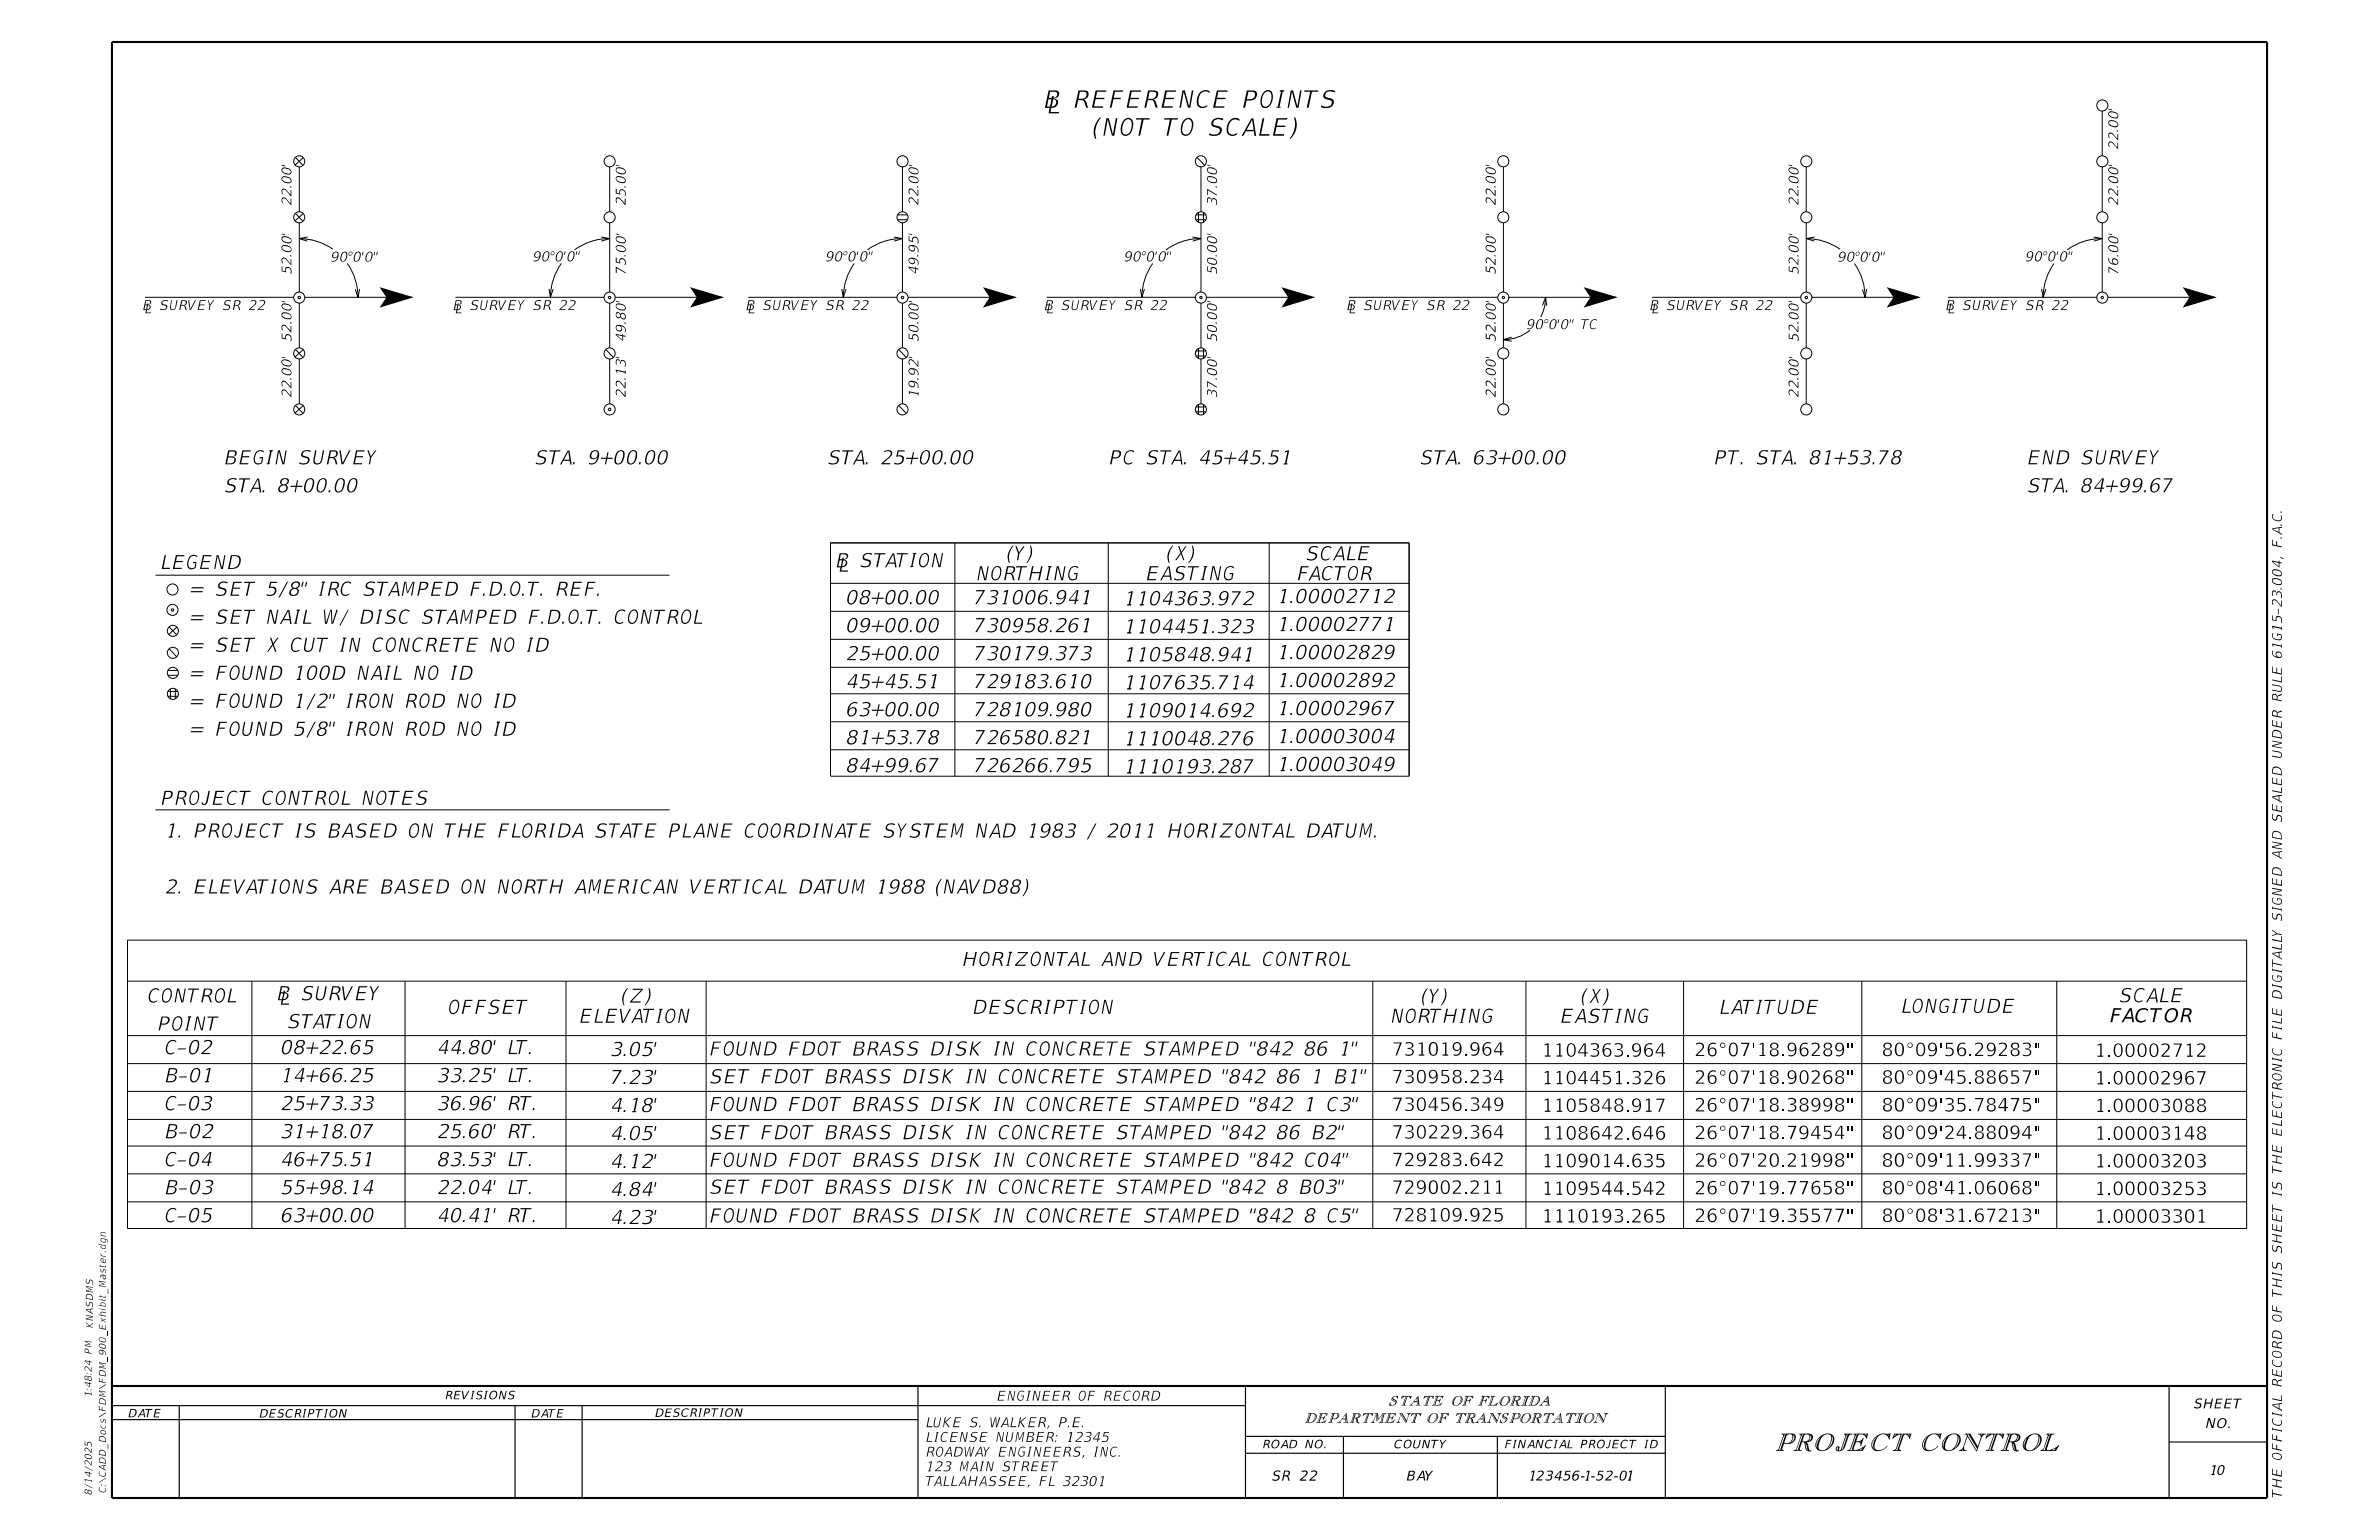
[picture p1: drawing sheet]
<svg xmlns="http://www.w3.org/2000/svg" width="432mm" height="279mm" viewBox="0 0 432 279" stroke-linecap="round" stroke-linejoin="round" font-family="sans-serif">
<defs><g id="words">
<g font-size="3.2">
<text x="189.4" y="19.6">£ REFERENCE POINTS</text>
<text x="322.1" y="263.2">PROJECT CONTROL</text>
</g>
<g font-size="2.5">
<text x="40.6" y="89.4">STA. 8+00.00</text>
<text x="40.6" y="84.3">BEGIN SURVEY</text>
<text x="97" y="84.3">STA. 9+00.00</text>
<text x="150.1" y="84.3">STA. 25+00.00</text>
<text x="201.2" y="84.3">PC STA. 45+45.51</text>
<text x="257.6" y="84.3">STA. 63+00.00</text>
<text x="311" y="84.3">PT. STA. 81+53.78</text>
<text x="367.9" y="89.4">STA. 84+99.67</text>
<text x="367.9" y="84.3">END SURVEY</text>
<text x="236.9" y="101.7">SCALE</text>
<text x="29.1" y="103.3">LEGEND</text>
<text x="151.7" y="102.9">£ STATION</text>
<text x="177.2" y="105.3">NORTHING</text>
<text x="207.9" y="105.3">EASTING</text>
<text x="235.3" y="105.3">FACTOR</text>
<text x="34.3" y="113.2">= SET NAIL W/ DISC STAMPED F.D.O.T. CONTROL</text>
<text x="34.3" y="108.1">= SET 5/8&quot; IRC STAMPED F.D.O.T. REF.</text>
<text x="176.8" y="109.7">731006.941</text>
<text x="34.3" y="118.3">= SET X CUT IN CONCRETE NO ID</text>
<text x="204" y="114.9">1104451.323</text>
<text x="34.3" y="123.4">= FOUND 100D NAIL NO ID</text>
<text x="153.6" y="124.9">45+45.51</text>
<text x="204" y="125.1">1107635.714</text>
<text x="204" y="120">1105848.941</text>
<text x="34.3" y="128.4">= FOUND 1/2&quot; IRON ROD NO ID</text>
<text x="34.3" y="133.5">= FOUND 5/8&quot; IRON ROD NO ID</text>
<text x="153.6" y="135.1">81+53.78</text>
<text x="204" y="135.2">1110048.276</text>
<text x="153.6" y="140.1">84+99.67</text>
<text x="29.1" y="146.1">PROJECT CONTROL NOTES</text>
<text x="30" y="152">1. PROJECT IS BASED ON THE FLORIDA STATE PLANE COORDINATE SYSTEM NAD 1983 / 2011 HORIZONTAL DATUM.</text>
<text x="30" y="162.2">2. ELEVATIONS ARE BASED ON NORTH AMERICAN VERTICAL DATUM 1988 (NAVD88)</text>
<text x="174.6" y="175.3">HORIZONTAL AND VERTICAL CONTROL</text>
<text x="26.7" y="181.9">CONTROL</text>
<text x="50.3" y="181.5">£ SURVEY</text>
<text x="81.3" y="184">OFFSET</text>
<text x="105.1" y="185.6">ELEVATION</text>
<text x="176.5" y="184">DESCRIPTION</text>
<text x="252.4" y="185.6">NORTHING</text>
<text x="283.1" y="185.6">EASTING</text>
<text x="312" y="184">LATITUDE</text>
<text x="345" y="183.8">LONGITUDE</text>
<text x="382.9" y="185.5">FACTOR</text>
<text x="384.5" y="181.9">SCALE</text>
<text x="27.8" y="187">POINT</text>
<text x="51.2" y="186.6">STATION</text>
<text x="79.4" y="191.3">44.80' LT.</text>
<text x="110.4" y="191.6">3.05'</text>
<text x="128.7" y="191.5">FOUND FDOT BRASS DISK IN CONCRETE STAMPED &quot;842 86 1&quot;</text>
<text x="29.8" y="196.4">B-01</text>
<text x="51" y="196.4">14+66.25</text>
<text x="79.4" y="196.4">33.25' LT.</text>
<text x="110.4" y="196.7">7.23'</text>
<text x="128.7" y="196.6">SET FDOT BRASS DISK IN CONCRETE STAMPED &quot;842 86 1 B1&quot;</text>
<text x="79.4" y="201.4">36.96' RT.</text>
<text x="110.4" y="201.8">4.18'</text>
<text x="128.7" y="201.6">FOUND FDOT BRASS DISK IN CONCRETE STAMPED &quot;842 1 C3&quot;</text>
<text x="29.8" y="206.5">B-02</text>
<text x="51" y="206.5">31+18.07</text>
<text x="79.4" y="206.5">25.60' RT.</text>
<text x="110.4" y="206.9">4.05'</text>
<text x="128.7" y="206.7">SET FDOT BRASS DISK IN CONCRETE STAMPED &quot;842 86 B2&quot;</text>
<text x="29.8" y="211.6">C-04</text>
<text x="51" y="211.6">46+75.51</text>
<text x="79.4" y="211.6">83.53' LT.</text>
<text x="110.4" y="212">4.12'</text>
<text x="128.7" y="211.7">FOUND FDOT BRASS DISK IN CONCRETE STAMPED &quot;842 C04&quot;</text>
<text x="29.8" y="216.7">B-03</text>
<text x="51" y="216.7">55+98.14</text>
<text x="79.4" y="221.8">40.41' RT.</text>
<text x="79.4" y="216.7">22.04' LT.</text>
<text x="110.4" y="217">4.84'</text>
<text x="128.7" y="216.6">SET FDOT BRASS DISK IN CONCRETE STAMPED &quot;842 8 B03&quot;</text>
<text x="128.7" y="221.8">FOUND FDOT BRASS DISK IN CONCRETE STAMPED &quot;842 8 C5&quot;</text>
<text x="110.4" y="222.1">4.23'</text>
</g>
<g font-size="2.4">
<text x="252.6" y="191.5">731019.964</text>
<text x="279.8" y="191.7">1104363.964</text>
<text x="307.5" y="191.6">26°07'18.96289&quot;</text>
<text x="341.5" y="191.6">80°09'56.29283&quot;</text>
<text x="380.1" y="191.8">1.00002712</text>
<text x="252.6" y="196.6">730958.234</text>
<text x="279.8" y="196.7">1104451.326</text>
<text x="307.5" y="196.7">26°07'18.90268&quot;</text>
<text x="341.5" y="196.6">80°09'45.88657&quot;</text>
<text x="380.1" y="196.8">1.00002967</text>
<text x="252.6" y="201.6">730456.349</text>
<text x="279.8" y="201.8">1105848.917</text>
<text x="307.5" y="201.7">26°07'18.38998&quot;</text>
<text x="341.5" y="201.7">80°09'35.78475&quot;</text>
<text x="380.1" y="201.8">1.00003088</text>
<text x="252.6" y="206.6">730229.364</text>
<text x="279.8" y="206.8">1108642.646</text>
<text x="307.5" y="206.7">26°07'18.79454&quot;</text>
<text x="341.5" y="206.7">80°09'24.88094&quot;</text>
<text x="380.1" y="206.8">1.00003148</text>
<text x="252.6" y="211.6">729283.642</text>
<text x="279.8" y="211.8">1109014.635</text>
<text x="307.5" y="211.7">26°07'20.21998&quot;</text>
<text x="341.5" y="211.7">80°09'11.99337&quot;</text>
<text x="380.1" y="211.8">1.00003203</text>
<text x="252.6" y="221.6">728109.925</text>
<text x="252.6" y="216.6">729002.211</text>
<text x="279.8" y="221.8">1110193.265</text>
<text x="279.8" y="216.8">1109544.542</text>
<text x="307.5" y="221.7">26°07'19.35577&quot;</text>
<text x="307.5" y="216.7">26°07'19.77658&quot;</text>
<text x="341.5" y="221.7">80°08'31.67213&quot;</text>
<text x="341.5" y="216.7">80°08'41.06068&quot;</text>
<text x="380.1" y="221.9">1.00003301</text>
<text x="380.1" y="216.8">1.00003253</text>
</g>
<g font-size="1.8">
<text x="113.6" y="37.3" transform="rotate(-90 113.6 37.3)">25.00'</text>
<text x="113.6" y="49.8" transform="rotate(-90 113.6 49.8)">75.00'</text>
<text x="166.7" y="49.8" transform="rotate(-90 166.7 49.8)">49.95'</text>
<text x="220.9" y="49.8" transform="rotate(-90 220.9 49.8)">50.00'</text>
<text x="25.9" y="56.3">£ SURVEY SR 22</text>
<text x="82.2" y="56.3">£ SURVEY SR 22</text>
<text x="135.4" y="56.3">£ SURVEY SR 22</text>
<text x="189.6" y="56.3">£ SURVEY SR 22</text>
<text x="244.4" y="56.3">£ SURVEY SR 22</text>
<text x="299.4" y="56.3">£ SURVEY SR 22</text>
<text x="353.2" y="56.3">£ SURVEY SR 22</text>
<text x="113.6" y="62" transform="rotate(-90 113.6 62)">49.80'</text>
<text x="220.9" y="62" transform="rotate(-90 220.9 62)">50.00'</text>
<text x="113.6" y="72.1" transform="rotate(-90 113.6 72.1)">22.13'</text>
<text x="180.9" y="254.1">ENGINEER OF RECORD</text>
<text x="252" y="255">STATE OF FLORIDA</text>
<text x="398.1" y="255.5">SHEET</text>
<text x="168" y="261.6">LICENSE NUMBER:12345</text>
<text x="168" y="259">LUKE S. WALKER, P.E.</text>
<text x="236.7" y="258.2">DEPARTMENT OF TRANSPORTATION</text>
<text x="400.3" y="259.1">NO.</text>
<text x="168" y="269.6">TALLAHASSEE, FL 32301</text>
<text x="168" y="267">123 MAIN STREET</text>
<text x="168" y="264.3">ROADWAY ENGINEERS, INC.</text>
<text x="230.8" y="268.6">SR 22</text>
<text x="255.3" y="268.6">BAY</text>
<text x="277.8" y="268.6">123456-1-52-01</text>
<text x="401.4" y="267.6">10</text>
<text x="414.2" y="271.8" transform="rotate(-90 414.2 271.8)">THE OFFICIAL RECORD OF THIS SHEET IS THE ELECTRONIC FILE DIGITALLY SIGNED AND SEALED UNDER RULE 61G15-23.004, F.A.C.</text>
</g>
<g font-size="1.5">
<text x="23.2" y="257.1">DATE</text>
<text x="47" y="257.2">DESCRIPTION</text>
<text x="80.8" y="253.9">REVISIONS</text>
<text x="96.4" y="257.2">DATE</text>
<text x="118.9" y="257.1">DESCRIPTION</text>
<text x="229.2" y="262.8">ROAD NO.</text>
<text x="253" y="262.8">COUNTY</text>
<text x="273.1" y="262.8">FINANCIAL PROJECT ID</text>
</g>
<g font-size="1.3">
<text x="16.9" y="241" transform="rotate(-90 16.9 241)">KNASDMS</text>
<text x="16.7" y="253.5" transform="rotate(-90 16.7 253.5)">1:48:24 PM</text>
<text x="19.2" y="270.9" transform="rotate(-90 19.2 270.9)">C:\CADD_Docs\FDM\FDM_900_Exhibit_Master.dgn</text>
</g>
</g></defs>
<g fill="none" stroke="#000" stroke-width=".18">
<path d="M53.6 38.7l1.4 1.4M53.6 28.5l1.4 1.5M54.3 30.3v8.1M55 38.7l-1.4 1.4M55 28.6l-1.4 1.4M110.7 30.3v8.1M162.9 39.9h1.8M162.9 39h1.8M163.8 30.3v8.1M217.1 39.9h1.8M217.1 39h1.8M217.3 28.5l1.4 1.5"/>
<path d="M217.5 38.5v1.8M218 30.3v8.1M218.4 38.5v1.8M272.9 30.3v8.1M327.8 30.3v8.1M381.6 20.1v8.2M381.6 30.3v8.1M26.3 53.9h27M54.2 53.8h.3v.3h-.3zM54.3 43.3a10.7 10.7 0 0 1 6.1 1.9M54.3 40.4v12.6M54.3 55v8.1"/>
<path d="M55.3 53.9h19.5M55.8 43l-1.5 .3 1.5 .4M63 47.8a10.7 10.7 0 0 1 2 6.2M65.3 52.4l-.3 1.6-.5-1.5M82.7 53.9h26.9M99.7 52.4l.2 1.5 .5-1.4M101.9 47.8a10.7 10.7 0 0 0-2 6.1M109.1 43l1.6 .3-1.6 .4M110.5 53.8h.3v.3h-.3zM110.7 43.3a10.7 10.7 0 0 0-6.4 2M110.7 40.4v12.6M110.7 55v8.1"/>
<path d="M111.7 53.9h19.4M135.8 53.9h27M152.8 52.4l.3 1.5 .5-1.4M155 47.8a10.7 10.7 0 0 0-1.9 6.1M162.3 43l1.5 .3-1.5 .4M163.6 53.8h.4v.3h-.4zM163.8 43.3a10.6 10.6 0 0 0-6.4 2M163.8 40.4v12.6M163.8 55v8.1M164.8 53.9h19.5M190 53.9h27M207 52.4l.3 1.5 .4-1.4"/>
<path d="M209.2 47.8a10.4 10.4 0 0 0-1.9 6.1M216.4 43l1.6 .3-1.5 .4M218 43.3a10.5 10.5 0 0 0-6.4 2M218 40.4v12.6M218 55v8.1M219 53.9h19.4M244.9 53.9h27M272.9 40.4v12.6M272.9 55v8.1M273.9 53.9h19.4M277.7 59.9a7.6 7.6 0 0 1-4.8 1.7M280 55.4l.5-1.5 .2 1.6"/>
<path d="M280.5 53.9l-.2 1.9-.7 1.7M299.9 53.9h26.9M327.7 53.8h.3v.3h-.3zM327.8 40.4v12.6M327.8 55v8.1M327.8 43.3a10.7 10.7 0 0 1 6.2 1.9M328.9 53.9h19.4M329.4 43l-1.6 .3 1.5 .4M336.6 47.8a10.7 10.7 0 0 1 1.9 6.2M338.8 52.4l-.3 1.6-.5-1.5M353.6 53.9h27M370.6 52.4l.2 1.5 .5-1.4"/>
<path d="M372.8 47.8a10.7 10.7 0 0 0-2 6.1M380 43l1.6 .3-1.5 .4M381.4 53.8h.3v.3h-.3zM381.6 43.3a10.5 10.5 0 0 0-6.4 2M381.6 40.4v12.6M382.6 53.9h19.4M53.6 63.4l1.4 1.4M53.6 73.6l1.4 1.4M54.3 65.1v8.2M55 63.4l-1.4 1.4M55 73.6l-1.4 1.3M110 63.4l1.3 1.5"/>
<path d="M110.5 74.1h.3v.3h-.3zM110.7 65.1v8.2M163.1 63.4l1.4 1.5M163.1 73.6l1.4 1.4M163.8 65.1v8.2M217.1 73.8h1.8M217.1 74.7h1.8M217.1 63.7h1.8M217.1 64.6h1.8M217.5 63.3v1.7M217.5 73.4v1.8M218 65.1v8.2"/>
<path d="M218.4 63.3v1.7M218.4 73.4v1.8M272.9 65.1v8.2M274.4 61.2l-1.5 .4 1.5 .3M327.8 65.1v8.2M150.7 98.5h105.1v42.3M173.3 98.5v42.3M201.2 98.5v42.3M230.4 98.5v42.3M28.2 104.4h93.3M30.7 113.7l1.4 1.5M30.7 117.7l1.4 1.5"/>
<path d="M31.2 110.5h.3v.3h-.3zM32.1 113.8l-1.5 1.3M150.7 110.9h105.1M150.7 105.8h105.1M150.7 116h105.1M30.5 125.4h1.8M30.5 126.3h1.8M30.5 122.5h1.8M30.5 121.6h1.8M30.9 125v1.8M31.8 125v1.8M150.7 121.1h105.1"/>
<path d="M150.7 125.9h105.1M150.8 131h105M150.8 136h105M28.2 146.9h93.3M150.7 140.8v-42.3h105.1v42.3M150.8 140.8h105M23.1 170.6h384.7v52.3h-384.7zM23.1 178h384.7M45.7 178v44.9M73.5 178v44.9M102.7 178v44.9M128.2 178v44.9"/>
<path d="M249.2 178v44.9M277 178v44.9M305.6 178v44.9M337.9 178v44.9M373.3 178v44.9M23.1 193h384.7M23.1 187.9h384.7M23.1 198h384.7M23.1 203.1h384.7M23.1 213h384.7M23.1 218.1h384.7M23.1 207.9h384.7"/>
<circle cx="381.6" cy="19.1" r="1.01"/>
<circle cx="54.3" cy="29.3" r="1.01"/>
<circle cx="54.3" cy="39.4" r="1"/>
<circle cx="110.6" cy="29.3" r="1.01"/>
<circle cx="110.7" cy="39.4" r="1"/>
<circle cx="163.8" cy="29.3" r="1.01"/>
<circle cx="163.8" cy="39.4" r="1.01"/>
<circle cx="218" cy="29.3" r="1.01"/>
<circle cx="218" cy="39.4" r="1"/>
<circle cx="272.9" cy="29.3" r="1.01"/>
<circle cx="272.9" cy="39.4" r="1"/>
<circle cx="327.9" cy="29.3" r="1.01"/>
<circle cx="327.9" cy="39.4" r="1.01"/>
<circle cx="381.6" cy="29.3" r="1.01"/>
<circle cx="381.6" cy="39.4" r="1.01"/>
<circle cx="54.3" cy="54" r="1"/>
<circle cx="110.7" cy="54" r="1"/>
<circle cx="163.8" cy="54" r="1"/>
<circle cx="218" cy="54" r="1"/>
<circle cx="218" cy="54" r=".22"/>
<circle cx="272.9" cy="54" r="1"/>
<circle cx="272.9" cy="54" r=".22"/>
<circle cx="327.9" cy="54" r="1"/>
<circle cx="381.6" cy="54" r="1.01"/>
<circle cx="54.3" cy="64.1" r="1.01"/>
<circle cx="54.3" cy="74.3" r="1"/>
<circle cx="110.6" cy="64.1" r="1.01"/>
<circle cx="110.7" cy="74.3" r="1"/>
<circle cx="163.8" cy="64.1" r="1.01"/>
<circle cx="163.8" cy="74.3" r="1.01"/>
<circle cx="218" cy="64.1" r="1.01"/>
<circle cx="218" cy="74.3" r="1"/>
<circle cx="272.9" cy="64.1" r="1.01"/>
<circle cx="272.9" cy="74.3" r="1"/>
<circle cx="327.9" cy="64.1" r="1.01"/>
<circle cx="327.9" cy="74.3" r="1.01"/>
<circle cx="31.3" cy="107" r="1.01"/>
<circle cx="31.3" cy="110.6" r="1"/>
<circle cx="31.4" cy="118.4" r="1.01"/>
<circle cx="31.4" cy="114.5" r="1.01"/>
<circle cx="31.4" cy="125.9" r="1.01"/>
<circle cx="31.4" cy="122.1" r="1.01"/>
</g>
<g fill="#000">
<path d="M217.8 16.8a1.29 1.29 0 0 1 1.8-.2l-.1 .3a1.1 1.1 0 0 0-1.2-.2 1.1 1.1 0 0 0-.7 1 1.31 1.31 0 0 0 .4 1.6h.6l.5-.3v.3a1.17 1.17 0 0 1-1.5 .1 1.17 1.17 0 0 1-.4-1.4l.3-.7z" fill-rule="evenodd"/>
<path d="M229.5 16.6a2.31 2.31 0 0 0-.4 2.8 1.15 1.15 0 0 0 1.7-.7 1.91 1.91 0 0 0-.3-2.3h-.6zM229.4 17a.75 .75 0 0 1 1-.3 .75 .75 0 0 1 .4 1 1.7 1.7 0 0 1-1.1 1.7 1.02 1.02 0 0 1-.6-1.4z" fill-rule="evenodd"/>
<path d="M240.4 16.7a1.89 1.89 0 0 1 2-.2l-.1 .3a1.13 1.13 0 0 0-1.8 .5l.2 .3 .4 .1a.9 .9 0 0 1 1 .8 .9 .9 0 0 1-.7 1 2.42 2.42 0 0 1-1.7-.1l.1-.3a1.27 1.27 0 0 0 1.9-.4v-.4l-.5-.2a.78 .78 0 0 1-1-.4 .78 .78 0 0 1 .2-1z" fill-rule="evenodd"/>
<path d="M382.7 19.7l.6 .2v.1l-.6-.1z" fill-rule="evenodd"/>
<path d="M51.2 32.1a.94 .94 0 0 0 1.2 1.2 .59 .59 0 0 0 .5-.7 .59 .59 0 0 0-.6-.5l-.7-.1zM51.3 32.3a1.2 1.2 0 0 1 1.5 .5l-.1 .2a1.2 1.2 0 0 1-1.5-.5z" fill-rule="evenodd"/>
<path d="M51.2 30.5a.94 .94 0 0 0 1.2 1.2 .59 .59 0 0 0 .5-.7 .59 .59 0 0 0-.6-.5l-.7-.1zM51.3 30.7a1.2 1.2 0 0 1 1.5 .5l-.1 .2a1.2 1.2 0 0 1-1.5-.5z" fill-rule="evenodd"/>
<path d="M51.1 29.9l.7 .1v.2l-.7-.1z" fill-rule="evenodd"/>
<path d="M52.6 33.8l.3 .1v.1h-.3z" fill-rule="evenodd"/>
<path d="M51.2 35.9a.74 .74 0 0 1 1 .4l.5 .6v-.8h.2v1.1l-.2-.1-.7-.8a.43 .43 0 0 0-.6-.3 .43 .43 0 0 0-.1 .7l.1 .1h-.2l-.1-.5z" fill-rule="evenodd"/>
<path d="M51.2 34.3a.74 .74 0 0 1 1 .4l.5 .6v-.8h.2v1.1h-.2l-.7-.9a.43 .43 0 0 0-.6-.3 .43 .43 0 0 0-.1 .7l.1 .1h-.2l-.1-.5z" fill-rule="evenodd"/>
<path d="M165 32.1a.94 .94 0 0 0 1.2 1.1 .58 .58 0 0 0 .5-.6 .58 .58 0 0 0-.6-.5l-.7-.2zM165.1 32.3a1.19 1.19 0 0 1 1.5 .5 1 1 0 0 1-1.6-.4z" fill-rule="evenodd"/>
<path d="M165 30.5a.95 .95 0 0 0 1.2 1.1 .6 .6 0 0 0 .5-.6 .6 .6 0 0 0-.6-.5l-.7-.2zM165.1 30.7a1.25 1.25 0 0 1 1.5 .5v.1a1.23 1.23 0 0 1-1.6-.5z" fill-rule="evenodd"/>
<path d="M164.9 29.9l.7 .1v.1l-.7-.1z" fill-rule="evenodd"/>
<path d="M166.4 33.8h.3v.2h-.3z" fill-rule="evenodd"/>
<path d="M165 35.9a.71 .71 0 0 1 1 .4l.5 .6v-.8h.2v1.1l-.9-.9a.43 .43 0 0 0-.6-.3 .43 .43 0 0 0-.1 .7l.1 .1h-.2l-.1-.5z" fill-rule="evenodd"/>
<path d="M165 34.3a.73 .73 0 0 1 1 .4l.5 .6v-.9l.2 .1v1.1l-.8-.8a.45 .45 0 0 0-.4-.4 .45 .45 0 0 0-.5 .3l.2 .5h-.2l-.1-.3z" fill-rule="evenodd"/>
<path d="M199.6 21.3h.2a4.1 4.1 0 0 0-.8 3.9h-.2a3.4 3.4 0 0 1 .8-3.9z" fill-rule="evenodd"/>
<path d="M200.8 21.4h.5l.7 2.9 .5-2.9h.3l-.6 3.2h-.4l-.8-2.9-.5 2.9h-.2z" fill-rule="evenodd"/>
<path d="M203.9 21.8a2.34 2.34 0 0 0-.2 2.7 1.23 1.23 0 0 0 1.9-1.1 1.66 1.66 0 0 0-.5-2 1.04 1.04 0 0 0-1.2 .4zM204.3 21.8a.74 .74 0 0 1 .9 0 .74 .74 0 0 1 .2 .9 1.66 1.66 0 0 1-1.1 1.7 .98 .98 0 0 1-.6-1.4l.3-.8z" fill-rule="evenodd"/>
<path d="M206.2 21.4h2.5l-.1 .3h-1l-.7 2.9h-.3l.6-2.9h-1z" fill-rule="evenodd"/>
<path d="M211.3 21.4h2.5l-.1 .3h-1l-.6 2.9h-.4l.6-2.9h-1z" fill-rule="evenodd"/>
<path d="M214.8 21.8a2.34 2.34 0 0 0-.2 2.7 1.23 1.23 0 0 0 1.9-1.1 1.64 1.64 0 0 0-.5-2 1.04 1.04 0 0 0-1.2 .4zM215.2 21.8a.74 .74 0 0 1 .9 0 .74 .74 0 0 1 .2 .9 1.66 1.66 0 0 1-1.1 1.7 .96 .96 0 0 1-.6-1.4l.2-.5z" fill-rule="evenodd"/>
<path d="M219.2 32.1a.79 .79 0 0 0 .8 1.1 .57 .57 0 0 0 .7 0 .57 .57 0 0 0 .1-.8 1.47 1.47 0 0 0-1.6-.3zM219.3 32.3a1.16 1.16 0 0 1 1.5 .5 .95 .95 0 0 1-1.6-.4z" fill-rule="evenodd"/>
<path d="M219.2 30.5a.79 .79 0 0 0 .8 1.1 .59 .59 0 0 0 .9-.2 .59 .59 0 0 0-.4-.8l-.9-.3zM219.3 30.7a1.21 1.21 0 0 1 1.5 .5l-.1 .1a1.2 1.2 0 0 1-1.5-.5z" fill-rule="evenodd"/>
<path d="M219.1 34.3l1.8 1v.2l-1.6-1v.9h-.2z" fill-rule="evenodd"/>
<path d="M219.1 29.9l.6 .1v.1l-.6-.1z" fill-rule="evenodd"/>
<path d="M219.2 35.9a.49 .49 0 0 1 .5 0 .49 .49 0 0 1 .2 .4l.1-.2a.61 .61 0 0 1 .8 0 .61 .61 0 0 1 .1 .8l-.1 .3-.1-.1a.57 .57 0 0 0 0-.6 .57 .57 0 0 0-.6-.3l-.1 .5h-.1a.43 .43 0 0 0-.1-.6 .43 .43 0 0 0-.5 0v.7h-.2v-.3z" fill-rule="evenodd"/>
<path d="M220.6 33.8h.3v.2h-.3z" fill-rule="evenodd"/>
<path d="M220.1 21.8a1.86 1.86 0 0 1 1.9-.2v.2a1.03 1.03 0 0 0-1.1-.2 1.03 1.03 0 0 0-.7 .9l.2 .2a1.38 1.38 0 0 1 1.4 .8 1.53 1.53 0 0 1-2.2 1h-.2l.1-.3a1.18 1.18 0 0 0 1.9-.6l-.2-.3-.6-.2a.73 .73 0 0 1-.7-.5 .73 .73 0 0 1 .2-.8z" fill-rule="evenodd"/>
<path d="M223.2 21.8a1.26 1.26 0 0 1 1.8-.1l-.1 .3a1.12 1.12 0 0 0-1.1-.3 1.12 1.12 0 0 0-.8 1 1.34 1.34 0 0 0 .4 1.7h.6l.6-.3a.92 .92 0 0 1-1.2 .5 1.52 1.52 0 0 1-.5-2.3z" fill-rule="evenodd"/>
<path d="M227.1 21.5l-1.7 3.2h.3l.4-.9h1.5l.1 .9h.3l-.5-3.2zM227.3 21.7l.2 1.9h-1.2z" fill-rule="evenodd"/>
<path d="M229.2 21.4h.3l-.6 2.9h1.5v.3h-1.9z" fill-rule="evenodd"/>
<path d="M231.7 21.4h2l-.1 .3h-1.6l-.3 1.1h1.6v.2h-1.6l-.3 1.3h1.7l-.1 .3h-2z" fill-rule="evenodd"/>
<path d="M234.8 21.3h.3a3.5 3.5 0 0 1-.9 3.9h-.2a3.9 3.9 0 0 0 .8-3.9z" fill-rule="evenodd"/>
<path d="M269.7 32.1a.93 .93 0 0 0 1.2 1.1 .54 .54 0 0 0 .6-.4 .54 .54 0 0 0-.4-.6l-.9-.3zM269.8 32.3a1.17 1.17 0 0 1 1.6 .5 1.02 1.02 0 0 1-1.6-.2z" fill-rule="evenodd"/>
<path d="M269.7 30.5a.93 .93 0 0 0 1.2 1.1 .55 .55 0 0 0 .6-.4 .55 .55 0 0 0-.4-.6l-.9-.3zM269.8 30.7a1.23 1.23 0 0 1 1.6 .5l-.1 .1a1.25 1.25 0 0 1-1.5-.5z" fill-rule="evenodd"/>
<path d="M269.7 29.9l.6 .1v.1l-.6-.1z" fill-rule="evenodd"/>
<path d="M271.2 33.8h.3v.2h-.3z" fill-rule="evenodd"/>
<path d="M269.8 35.9a.71 .71 0 0 1 1 .4l.5 .6v-.8h.2v1.1l-.2-.1-.7-.8a.42 .42 0 0 0-.7-.3 .42 .42 0 0 0 0 .7v.1a.65 .65 0 0 1-.1-.9z" fill-rule="evenodd"/>
<path d="M269.8 34.3a.73 .73 0 0 1 1 .4l.5 .6v-.9l.2 .1v1.1l-.9-.8a.46 .46 0 0 0-.7-.3 .46 .46 0 0 0 0 .7h-.1l-.1-.3z" fill-rule="evenodd"/>
<path d="M324.7 32.1a.94 .94 0 0 0 1.2 1.1 .58 .58 0 0 0 .6-.6 .58 .58 0 0 0-.7-.5l-.6-.2zM324.8 32.3a1.26 1.26 0 0 1 1.5 .3v.2a.84 .84 0 0 1-1.3 0l-.2-.2z" fill-rule="evenodd"/>
<path d="M324.7 30.5a.95 .95 0 0 0 1.2 1.1 .6 .6 0 0 0 .6-.6 .6 .6 0 0 0-.7-.5l-.6-.2zM324.8 30.7a1.2 1.2 0 0 1 1.5 .5v.1a1.21 1.21 0 0 1-1.5-.5z" fill-rule="evenodd"/>
<path d="M324.7 29.9l.6 .1v.1l-.6-.1z" fill-rule="evenodd"/>
<path d="M326.2 33.8h.2v.2h-.2z" fill-rule="evenodd"/>
<path d="M324.8 35.9a.71 .71 0 0 1 1 .4l.5 .6v-.8h.1v1.1l-.8-.9a.44 .44 0 0 0-.7-.3 .44 .44 0 0 0 0 .7v.1a.65 .65 0 0 1-.1-.9z" fill-rule="evenodd"/>
<path d="M324.8 34.3a.73 .73 0 0 1 1 .4l.5 .6v-.9l.1 .1v1.1l-.8-.9a.43 .43 0 0 0-.7-.3 .43 .43 0 0 0 0 .7v.1a.66 .66 0 0 1-.1-.9z" fill-rule="evenodd"/>
<path d="M382.8 21.9a.78 .78 0 0 0 .8 1.1 .58 .58 0 0 0 .9-.2 .58 .58 0 0 0-.4-.8l-.7-.2zM382.9 22.1a1.14 1.14 0 0 1 1.5 .5 .84 .84 0 0 1-1.4 0l-.2-.2z" fill-rule="evenodd"/>
<path d="M382.8 20.3a.94 .94 0 0 0 1.2 1.2 .58 .58 0 0 0 .5-.6 .58 .58 0 0 0-.6-.6l-.7-.1zM382.9 20.5a1.26 1.26 0 0 1 1.4 .4 .57 .57 0 0 1-.4 .5 .57 .57 0 0 1-.6-.2l-.4-.3z" fill-rule="evenodd"/>
<path d="M382.8 32.1a.94 .94 0 0 0 1.2 1.1 .58 .58 0 0 0 .5-.6 .58 .58 0 0 0-.6-.5l-.7-.2zM382.9 32.3a1.26 1.26 0 0 1 1.4 .3l.1 .2a.84 .84 0 0 1-1.4 0l-.2-.2z" fill-rule="evenodd"/>
<path d="M382.8 30.5a.95 .95 0 0 0 1.2 1.1 .6 .6 0 0 0 .5-.6 .6 .6 0 0 0-.6-.5l-.7-.2zM382.9 30.7a1.2 1.2 0 0 1 1.5 .5l-.1 .1a1.21 1.21 0 0 1-1.5-.5z" fill-rule="evenodd"/>
<path d="M382.7 29.9l.6 .1v.1l-.6-.1z" fill-rule="evenodd"/>
<path d="M384.2 23.6l.3 .1v.2l-.3-.1z" fill-rule="evenodd"/>
<path d="M384.2 33.8h.3v.2h-.3z" fill-rule="evenodd"/>
<path d="M382.8 25.8a.69 .69 0 0 1 1 .4l.5 .6v-.9h.2v1.1l-.9-.9a.44 .44 0 0 0-.6-.2 .44 .44 0 0 0-.1 .7v.1a.66 .66 0 0 1-.1-.9z" fill-rule="evenodd"/>
<path d="M382.8 24.1a.71 .71 0 0 1 1 .5l.5 .6v-.9h.2v1.1l-.9-.8a.44 .44 0 0 0-.6-.3 .44 .44 0 0 0-.1 .7v.1a.65 .65 0 0 1-.1-1z" fill-rule="evenodd"/>
<path d="M382.8 35.9a.71 .71 0 0 1 1 .4l.5 .6v-.8h.2v1.1l-.9-.9a.44 .44 0 0 0-.6-.3 .44 .44 0 0 0-.1 .7v.1a.65 .65 0 0 1-.1-.9z" fill-rule="evenodd"/>
<path d="M382.8 34.3a.73 .73 0 0 1 1 .4l.5 .6v-.9l.2 .1v1.1l-.9-.9a.43 .43 0 0 0-.6-.3 .43 .43 0 0 0-.1 .7v.1a.66 .66 0 0 1-.1-.9z" fill-rule="evenodd"/>
<path d="M29.5 54.6l.6-.2 .4 .1v.2a.53 .53 0 0 0-.6-.1 .53 .53 0 0 0-.4 .5l.3 .1a.51 .51 0 0 1 .6 .6 .51 .51 0 0 1-.6 .5l-.8-.1 .1-.2a.62 .62 0 0 0 .6 .2 .62 .62 0 0 0 .4-.6l-.1-.1a.53 .53 0 0 1-.7-.6z" fill-rule="evenodd"/>
<path d="M40.8 54.7a.93 .93 0 0 1 1.1-.2v.2a.53 .53 0 0 0-.6-.1 .53 .53 0 0 0-.4 .5l.3 .1a.54 .54 0 0 1 .6 .7 .54 .54 0 0 1-.8 .4l-.5-.1v-.2a.61 .61 0 0 0 .6 .1 .61 .61 0 0 0 .5-.5l-.4-.2a.43 .43 0 0 1-.5-.2 .43 .43 0 0 1 .1-.5z" fill-rule="evenodd"/>
<path d="M45.5 54.5a.6 .6 0 0 1 1 .4l-.3 .5-.8 .7h.9l-.1 .1h-1l.8-.8a.43 .43 0 0 0 .3-.7 .43 .43 0 0 0-.7 0h-.1z" fill-rule="evenodd"/>
<path d="M47.1 54.5a.67 .67 0 0 1 1 .4l-.1 .3-1 .9h.9v.1h-1.2l.9-.8a.45 .45 0 0 0 .3-.4 .45 .45 0 0 0-.3-.4l-.5 .1z" fill-rule="evenodd"/>
<path d="M51.2 56.8a.78 .78 0 0 0 .8 1.1 .56 .56 0 0 0 .7 0 .56 .56 0 0 0 .1-.8 1.46 1.46 0 0 0-1.6-.3zM51.3 57a1.19 1.19 0 0 1 1.5 .5 .9 .9 0 0 1-1.4 0l-.2-.2z" fill-rule="evenodd"/>
<path d="M51.2 55.2a.94 .94 0 0 0 1.2 1.1 .58 .58 0 0 0 .5-.6 .58 .58 0 0 0-.6-.5l-.7-.2zM51.3 55.4a1.19 1.19 0 0 1 1.5 .5 1 1 0 0 1-1.6-.2z" fill-rule="evenodd"/>
<path d="M51.2 44.6a.95 .95 0 0 0 1.2 1.2 .6 .6 0 0 0 .5-.7 .6 .6 0 0 0-.6-.5l-.7-.2zM51.3 44.8a1.25 1.25 0 0 1 1.5 .5v.1a1.23 1.23 0 0 1-1.6-.5z" fill-rule="evenodd"/>
<path d="M51.2 43a.78 .78 0 0 0 .8 1.1 .58 .58 0 0 0 .9-.2 .58 .58 0 0 0-.4-.8l-.7-.2zM51.3 43.2a1.15 1.15 0 0 1 1.5 .5 .92 .92 0 0 1-1.4 0l-.2-.3z" fill-rule="evenodd"/>
<path d="M51.1 54.6l.7 .1v.2l-.7-.2z" fill-rule="evenodd"/>
<path d="M51.1 48.3h.2v.8l.5 .1v-.1a.56 .56 0 0 1 .4-.7 .56 .56 0 0 1 .7 .5v.7h-.2a.55 .55 0 0 0 0-.7 .55 .55 0 0 0-.8-.1l.1 .6-.9-.2z" fill-rule="evenodd"/>
<path d="M51.1 42.4l.7 .1v.2l-.7-.2z" fill-rule="evenodd"/>
<path d="M52.6 58.5h.3v.2h-.3z" fill-rule="evenodd"/>
<path d="M52.6 46.3l.3 .1v.1h-.3z" fill-rule="evenodd"/>
<path d="M51.2 46.8a.72 .72 0 0 1 1 .4l.5 .7v-.9h.2v1.1l-.9-.9a.43 .43 0 0 0-.6-.3 .43 .43 0 0 0-.1 .7l.1 .2-.2-.1-.1-.5z" fill-rule="evenodd"/>
<path d="M60.4 45.9a.52 .52 0 0 0 .1 .9 .52 .52 0 0 0 .7-.3 .74 .74 0 0 1-1 .8l-.1 .1a1.08 1.08 0 0 0 1.2-.5 1.08 1.08 0 0 0-.1-1.2h-.4zM60.6 45.9a.42 .42 0 0 1 .7 .2 .42 .42 0 0 1-.4 .6 .4 .4 0 0 1-.5-.3 .4 .4 0 0 1 .2-.5z" fill-rule="evenodd"/>
<path d="M62.1 45.9a1.46 1.46 0 0 0-.2 1.5 .78 .78 0 0 0 1.1-.8 .57 .57 0 0 0 0-.8 .57 .57 0 0 0-.8 0zM62.3 45.9a.44 .44 0 0 1 .5 .1 .44 .44 0 0 1 0 .6l-.1 .4a.39 .39 0 0 1-.5 .4 .39 .39 0 0 1-.2-.6z" fill-rule="evenodd"/>
<path d="M63.2 46a.4 .4 0 0 0 .8 0 .4 .4 0 0 0-.8 0zM63.3 46a.3 .3 0 0 1 .6 0 .3 .3 0 0 1-.6 0z" fill-rule="evenodd"/>
<path d="M64.5 45.9a1.46 1.46 0 0 0-.2 1.5 .78 .78 0 0 0 1.1-.8 .57 .57 0 0 0 0-.8 .57 .57 0 0 0-.7 0zM64.8 45.9a.44 .44 0 0 1 .5 .1 .44 .44 0 0 1 0 .6l-.2 .4a.39 .39 0 0 1-.5 .4 .39 .39 0 0 1-.2-.6z" fill-rule="evenodd"/>
<path d="M65.8 45.7h.2l-.2 .6h-.1z" fill-rule="evenodd"/>
<path d="M66.7 45.9a1.17 1.17 0 0 0-.1 1.6 1.09 1.09 0 0 0 1-1.6l-.4-.3zM66.9 45.9a.43 .43 0 0 1 .5 .1 .43 .43 0 0 1 0 .6l-.1 .2a.43 .43 0 0 1-.3 .5 .43 .43 0 0 1-.5-.3l.1-.7z" fill-rule="evenodd"/>
<path d="M67.9 45.7h.2l-.1 .6h-.2z" fill-rule="evenodd"/>
<path d="M68.4 45.7h.2l-.2 .6h-.1z" fill-rule="evenodd"/>
<path d="M68.9 52.1l6.2 1.8-6.2 1.9 1.2-1.9z" fill-rule="evenodd"/>
<path d="M85.9 54.6l.6-.2 .4 .1-.1 .2a.53 .53 0 0 0-.6-.1 .53 .53 0 0 0-.3 .5l.2 .1a.51 .51 0 0 1 .6 .6 .51 .51 0 0 1-.6 .5l-.7-.1v-.2a.62 .62 0 0 0 .7 .2 .62 .62 0 0 0 .4-.6l-.3-.2a.45 .45 0 0 1-.6-.3 .45 .45 0 0 1 .3-.5z" fill-rule="evenodd"/>
<path d="M97.1 45.9a.53 .53 0 0 0 0 .8 .53 .53 0 0 0 .8-.2 .74 .74 0 0 1-1 .7l-.1 .2a1.06 1.06 0 0 0 1.2-.5 1.06 1.06 0 0 0-.2-1.3h-.3zM97.3 45.9a.34 .34 0 0 1 .6 0 .44 .44 0 0 1-.2 .7 .44 .44 0 0 1-.6-.3z" fill-rule="evenodd"/>
<path d="M97.2 54.7a.93 .93 0 0 1 1-.2v.2a.53 .53 0 0 0-.6-.1 .53 .53 0 0 0-.3 .5l.2 .1a.54 .54 0 0 1 .6 .7 .54 .54 0 0 1-.8 .4l-.5-.1v-.2a.61 .61 0 0 0 .7 .1 .61 .61 0 0 0 .4-.5l-.3-.2a.43 .43 0 0 1-.5-.2 .43 .43 0 0 1 .1-.5z" fill-rule="evenodd"/>
<path d="M98.8 45.8a1.21 1.21 0 0 0-.1 1.6 1.1 1.1 0 0 0 .8-1.8h-.4zM99 45.8a.43 .43 0 0 1 .5 .1 .43 .43 0 0 1 0 .6l-.1 .2a.43 .43 0 0 1-.3 .6 .43 .43 0 0 1-.5-.4l.1-.6z" fill-rule="evenodd"/>
<path d="M99.9 46a.4 .4 0 0 0 .8 0 .4 .4 0 0 0-.8 0zM100 46a.3 .3 0 0 1 .6 0 .3 .3 0 0 1-.6 0z" fill-rule="evenodd"/>
<path d="M101.2 45.8a1.21 1.21 0 0 0-.1 1.6 1.12 1.12 0 0 0 1-1.6l-.4-.2zM101.4 45.8a.43 .43 0 0 1 .6 .1 .43 .43 0 0 1-.1 .6v.2a.43 .43 0 0 1-.4 .6 .43 .43 0 0 1-.5-.4l.2-.6z" fill-rule="evenodd"/>
<path d="M101.9 54.5a.6 .6 0 0 1 1 .4l-.3 .5-.9 .7h.9v.1h-1.1l.9-.8a.43 .43 0 0 0 .2-.7 .43 .43 0 0 0-.6 0h-.2z" fill-rule="evenodd"/>
<path d="M102.5 45.6h.2l-.2 .6h-.1z" fill-rule="evenodd"/>
<path d="M103.5 54.5a.67 .67 0 0 1 1 .4l-.2 .3-1 .9h.9v.1h-1.1l.8-.8a.45 .45 0 0 0 .4-.4 .45 .45 0 0 0-.3-.4l-.6 .1z" fill-rule="evenodd"/>
<path d="M103.3 45.8a1.25 1.25 0 0 0 0 1.6 1.14 1.14 0 0 0 .9-1.6l-.3-.2zM103.6 45.8a.44 .44 0 0 1 .5 .2 .44 .44 0 0 1 0 .5l-.2 .4a.39 .39 0 0 1-.5 .4 .39 .39 0 0 1-.2-.6z" fill-rule="evenodd"/>
<path d="M104.6 45.6h.2l-.2 .6h-.1z" fill-rule="evenodd"/>
<path d="M105.1 45.6h.1l-.1 .6h-.1z" fill-rule="evenodd"/>
<path d="M125.2 52.1l6.2 1.8-6.2 1.9 1.3-1.9z" fill-rule="evenodd"/>
<path d="M138.9 54.7a.94 .94 0 0 1 1.1-.2l-.1 .2a.52 .52 0 0 0-.6-.1 .52 .52 0 0 0-.3 .5l.3 .1a.54 .54 0 0 1 .5 .7 .54 .54 0 0 1-.7 .4l-.6-.1 .1-.2a.62 .62 0 0 0 .6 .1 .62 .62 0 0 0 .4-.5l-.1-.1a.53 .53 0 0 1-.7-.6z" fill-rule="evenodd"/>
<path d="M150.4 45.8a.53 .53 0 0 0-.2 .8 .53 .53 0 0 0 .9-.1 .73 .73 0 0 1-1.1 .7v.2a1.07 1.07 0 0 0 1.1-.5 1.07 1.07 0 0 0-.1-1.3zM150.5 45.9a.37 .37 0 0 1 .5-.1 .37 .37 0 0 1 0 .6 .4 .4 0 0 1-.6 .1 .4 .4 0 0 1 .1-.6z" fill-rule="evenodd"/>
<path d="M150.4 54.6l.6-.2 .4 .1v.2a.53 .53 0 0 0-.6-.1 .53 .53 0 0 0-.4 .5l.3 .1a.51 .51 0 0 1 .6 .6 .51 .51 0 0 1-.6 .5l-.8-.1 .1-.2a.61 .61 0 0 0 .6 .1 .61 .61 0 0 0 .5-.5l-.4-.2a.45 .45 0 0 1-.5-.3 .45 .45 0 0 1 .2-.5z" fill-rule="evenodd"/>
<path d="M151.9 45.8a1.19 1.19 0 0 0 0 1.6 1.12 1.12 0 0 0 .9-1.6l-.4-.2zM152.2 45.8a.32 .32 0 0 1 .5 .1v.1a1.24 1.24 0 0 1-.6 1.3 .86 .86 0 0 1-.1-1.4z" fill-rule="evenodd"/>
<path d="M153 46a.4 .4 0 0 0 .8 0 .4 .4 0 0 0-.8 0zM153.2 46a.27 .27 0 0 1 .5 0 .27 .27 0 0 1-.5 0z" fill-rule="evenodd"/>
<path d="M154.4 45.8a1.19 1.19 0 0 0-.1 1.6 1.12 1.12 0 0 0 1-1.6l-.4-.2zM154.6 45.8a.32 .32 0 0 1 .5 .1v.1a1.24 1.24 0 0 1-.6 1.3h-.2a1.3 1.3 0 0 1 .3-1.5z" fill-rule="evenodd"/>
<path d="M155 54.5a.6 .6 0 0 1 1 .4l-.2 .5-.9 .7h.9v.1h-1.1l.8-.8a.43 .43 0 0 0 .3-.7 .43 .43 0 0 0-.7 0h-.1z" fill-rule="evenodd"/>
<path d="M155.6 45.6h.2l-.1 .6h-.2z" fill-rule="evenodd"/>
<path d="M156.6 54.5a.59 .59 0 0 1 .6-.1 .59 .59 0 0 1 .4 .5l-.3 .5-.8 .7h.9v.1h-1.2l.9-.8a.43 .43 0 0 0 .3-.7 .43 .43 0 0 0-.7 0h-.1z" fill-rule="evenodd"/>
<path d="M156.5 45.8a1.2 1.2 0 0 0-.1 1.6 1.16 1.16 0 0 0 1-1.6l-.4-.2zM156.7 45.8a.44 .44 0 0 1 .5 .1 .44 .44 0 0 1 0 .6l-.1 .4a.39 .39 0 0 1-.5 .4 .39 .39 0 0 1-.2-.6z" fill-rule="evenodd"/>
<path d="M157.8 45.6h.1l-.1 .6h-.1z" fill-rule="evenodd"/>
<path d="M158.3 45.6h.1l-.1 .6h-.2z" fill-rule="evenodd"/>
<path d="M165 59.1a.78 .78 0 0 0 .8 1.1 .58 .58 0 0 0 .9-.2 .58 .58 0 0 0-.4-.8l-.7-.2zM165.1 59.3a1.15 1.15 0 0 1 1.5 .5 .92 .92 0 0 1-1.4 0l-.2-.4z" fill-rule="evenodd"/>
<path d="M165 56.8a.78 .78 0 0 0 .8 1.1 .56 .56 0 0 0 .7 0 .56 .56 0 0 0 .1-.8 1.46 1.46 0 0 0-1.6-.3zM165.1 57a1.19 1.19 0 0 1 1.5 .5 .9 .9 0 0 1-1.4 0l-.1-.2z" fill-rule="evenodd"/>
<path d="M165 55.2a.94 .94 0 0 0 1.2 1.1 .58 .58 0 0 0 .5-.6 .58 .58 0 0 0-.6-.5l-.7-.2zM165.1 55.4a1.19 1.19 0 0 1 1.5 .5 1 1 0 0 1-1.5-.2z" fill-rule="evenodd"/>
<path d="M164.9 54.6l.7 .1v.2l-.7-.2z" fill-rule="evenodd"/>
<path d="M166.4 58.5h.3v.2h-.3z" fill-rule="evenodd"/>
<path d="M165 46.9a.65 .65 0 0 0 .2 .9 .65 .65 0 0 0 .9-.2l-.1-.4-.2-.2a.74 .74 0 0 1 .7 1h.2a1.1 1.1 0 0 0-.5-1.1 1.1 1.1 0 0 0-1.2 0zM165.1 47.1a.47 .47 0 0 1 .6 0 .47 .47 0 0 1 0 .6 .56 .56 0 0 1-.6-.6z" fill-rule="evenodd"/>
<path d="M165 44.6a.65 .65 0 0 0 .2 .9 .65 .65 0 0 0 .9-.2v-.2l-.3-.4a.74 .74 0 0 1 .7 1l.2 .1a1.1 1.1 0 0 0-.5-1.2 1.1 1.1 0 0 0-1.2 0zM165.1 44.8a.47 .47 0 0 1 .6 0 .47 .47 0 0 1 0 .6 .55 .55 0 0 1-.6-.6z" fill-rule="evenodd"/>
<path d="M178.4 52.1l6.2 1.8-6.2 1.9 1.2-1.9z" fill-rule="evenodd"/>
<path d="M193.2 54.6l.6-.2 .4 .1-.1 .2a.53 .53 0 0 0-.6-.1 .53 .53 0 0 0-.3 .5l.3 .1a.51 .51 0 0 1 .5 .6 .51 .51 0 0 1-.6 .5l-.7-.1 .1-.2a.61 .61 0 0 0 .6 .1 .61 .61 0 0 0 .4-.5l-.3-.2a.45 .45 0 0 1-.5-.3 .45 .45 0 0 1 .2-.5z" fill-rule="evenodd"/>
<path d="M204.4 45.9a.53 .53 0 0 0 0 .8 .53 .53 0 0 0 .8-.2 .74 .74 0 0 1-1 .7v.2a1.07 1.07 0 0 0 1.1-.5 1.07 1.07 0 0 0-.1-1.3h-.4zM204.6 45.9a.37 .37 0 0 1 .6-.1 .37 .37 0 0 1 0 .6 .41 .41 0 0 1-.7 .1 .41 .41 0 0 1 .1-.6z" fill-rule="evenodd"/>
<path d="M204.5 54.7a.94 .94 0 0 1 1.1-.2l-.1 .2a.52 .52 0 0 0-.6-.1 .52 .52 0 0 0-.3 .5l.3 .1a.54 .54 0 0 1 .5 .7 .54 .54 0 0 1-.8 .4l-.5-.1 .1-.2a.62 .62 0 0 0 .6 .1 .62 .62 0 0 0 .4-.5l-.1-.1a.53 .53 0 0 1-.7-.6z" fill-rule="evenodd"/>
<path d="M206.1 45.8a1.2 1.2 0 0 0-.1 1.6 1.16 1.16 0 0 0 1-1.6l-.4-.2zM206.3 45.8a.44 .44 0 0 1 .5 .1 .44 .44 0 0 1 0 .6l-.1 .4a.39 .39 0 0 1-.5 .4 .39 .39 0 0 1-.2-.6z" fill-rule="evenodd"/>
<path d="M207.2 46a.4 .4 0 0 0 .8 0 .4 .4 0 0 0-.8 0zM207.3 46a.3 .3 0 0 1 .6 0 .3 .3 0 0 1-.6 0z" fill-rule="evenodd"/>
<path d="M208.5 45.8a1.2 1.2 0 0 0 0 1.6 1.16 1.16 0 0 0 .9-1.6l-.4-.2zM208.7 45.8a.44 .44 0 0 1 .6 .1 .44 .44 0 0 1 0 .6l-.2 .4a.39 .39 0 0 1-.5 .4 .39 .39 0 0 1-.2-.6z" fill-rule="evenodd"/>
<path d="M209.2 54.5a.67 .67 0 0 1 1 .4l-.2 .3-.9 .9h.9l-.1 .1h-1.1l.8-.8a.45 .45 0 0 0 .4-.4 .45 .45 0 0 0-.3-.4l-.5 .1z" fill-rule="evenodd"/>
<path d="M209.8 45.6h.2l-.2 .6h-.1z" fill-rule="evenodd"/>
<path d="M210.8 54.5a.61 .61 0 0 1 .6-.1 .61 .61 0 0 1 .4 .5l-.3 .5-.9 .7h1l-.1 .1h-1.1l.8-.8a.45 .45 0 0 0 .4-.4 .45 .45 0 0 0-.3-.4l-.6 .1z" fill-rule="evenodd"/>
<path d="M210.7 45.8a1.19 1.19 0 0 0-.1 1.6 1.13 1.13 0 0 0 1-1.6l-.4-.2zM210.9 45.8a.32 .32 0 0 1 .5 .1v.1a1.31 1.31 0 0 1-.6 1.3 .86 .86 0 0 1 0-1.4z" fill-rule="evenodd"/>
<path d="M211.9 45.6h.2l-.1 .6h-.2z" fill-rule="evenodd"/>
<path d="M212.4 45.6h.1l-.1 .6h-.1z" fill-rule="evenodd"/>
<path d="M232.6 52.1l6.1 1.8-6.1 1.9 1.2-1.9z" fill-rule="evenodd"/>
<path d="M248.1 54.6l.6-.2 .4 .1-.1 .2a.53 .53 0 0 0-.6-.1 .53 .53 0 0 0-.3 .5l.3 .1a.51 .51 0 0 1 .5 .6 .51 .51 0 0 1-.6 .5l-.7-.1v-.2a.62 .62 0 0 0 .7 .2 .62 .62 0 0 0 .4-.6l-.3-.2a.45 .45 0 0 1-.6-.3 .45 .45 0 0 1 .3-.5z" fill-rule="evenodd"/>
<path d="M259.4 54.7a.93 .93 0 0 1 1.1-.2l-.1 .2a.51 .51 0 0 0-.6-.2 .51 .51 0 0 0-.3 .6l.1 .1a.54 .54 0 0 1 .6 .1 .54 .54 0 0 1 .1 .6 1.01 1.01 0 0 1-1.3 .3v-.2a.61 .61 0 0 0 .7 .1 .61 .61 0 0 0 .4-.5l-.1-.1a.53 .53 0 0 1-.7-.6z" fill-rule="evenodd"/>
<path d="M264.1 54.5a.59 .59 0 0 1 .6-.1 .59 .59 0 0 1 .4 .5l-.3 .5-.9 .7h1l-.1 .1h-1.1l.9-.8a.43 .43 0 0 0 .3-.6 .43 .43 0 0 0-.7-.1h-.1z" fill-rule="evenodd"/>
<path d="M265.7 54.5a.61 .61 0 0 1 .6-.1 .61 .61 0 0 1 .4 .5l-.3 .5-.9 .7h1l-.1 .1h-1.1l.8-.8a.45 .45 0 0 0 .4-.4 .45 .45 0 0 0-.3-.4l-.6 .1z" fill-rule="evenodd"/>
<path d="M269.7 44.6a.93 .93 0 0 0 1.2 1.2 .55 .55 0 0 0 .6-.5 .55 .55 0 0 0-.4-.6l-.9-.3zM269.8 44.8a1.23 1.23 0 0 1 1.6 .5l-.1 .1a1.25 1.25 0 0 1-1.5-.5z" fill-rule="evenodd"/>
<path d="M269.7 43a.78 .78 0 0 0 .9 1.1 .57 .57 0 0 0 .8-.2 .57 .57 0 0 0-.3-.8l-.7-.2zM269.8 43.2a1.13 1.13 0 0 1 1.6 .5 .92 .92 0 0 1-1.4 0l-.2-.3z" fill-rule="evenodd"/>
<path d="M269.7 56.8a.78 .78 0 0 0 .9 1.1 .56 .56 0 0 0 .7 0 .56 .56 0 0 0 .1-.8 1.43 1.43 0 0 0-1.7-.3zM269.8 57a1.17 1.17 0 0 1 1.6 .5 .9 .9 0 0 1-1.4 0l-.2-.2z" fill-rule="evenodd"/>
<path d="M269.7 55.2a.93 .93 0 0 0 1.2 1.1 .54 .54 0 0 0 .6-.4 .54 .54 0 0 0-.4-.6l-.9-.3zM269.8 55.4a1.17 1.17 0 0 1 1.6 .5 1 1 0 0 1-1.6-.2z" fill-rule="evenodd"/>
<path d="M269.7 48.3h.1v.8l.5 .1v-.1a.56 .56 0 0 1 .4-.7 .56 .56 0 0 1 .7 .5v.8l-.1-.1a.57 .57 0 0 0-.1-.7 .57 .57 0 0 0-.7-.1v.6l-.8-.2z" fill-rule="evenodd"/>
<path d="M269.7 42.4l.6 .1v.2l-.6-.2z" fill-rule="evenodd"/>
<path d="M269.7 54.6l.6 .1v.2l-.6-.2z" fill-rule="evenodd"/>
<path d="M271.2 46.3l.3 .1v.1h-.3z" fill-rule="evenodd"/>
<path d="M271.2 58.5h.3v.2h-.3z" fill-rule="evenodd"/>
<path d="M269.8 46.8a.72 .72 0 0 1 1 .4l.5 .7v-.9h.2v1.1l-.2-.1-.7-.8a.42 .42 0 0 0-.6-.3 .42 .42 0 0 0-.1 .7v.2l-.1-.1-.1-.3z" fill-rule="evenodd"/>
<path d="M277.6 58.1a.53 .53 0 0 0-.2 .8 .53 .53 0 0 0 .9-.1 .73 .73 0 0 1-1.1 .7v.2a1.07 1.07 0 0 0 1.1-.5 1.07 1.07 0 0 0-.1-1.3zM277.7 58.2a.37 .37 0 0 1 .5-.1 .37 .37 0 0 1 0 .6 .4 .4 0 0 1-.6 .1 .4 .4 0 0 1 .1-.6z" fill-rule="evenodd"/>
<path d="M279.2 58.1a1.38 1.38 0 0 0-.3 1.5 .78 .78 0 0 0 1.1-.8 .55 .55 0 0 0-.1-.8 .55 .55 0 0 0-.7 .1zM279.4 58.1a.32 .32 0 0 1 .5 .1v.1a1.24 1.24 0 0 1-.6 1.3h-.2a1.3 1.3 0 0 1 .3-1.5z" fill-rule="evenodd"/>
<path d="M280.3 58.3a.39 .39 0 0 0 .7 0 .39 .39 0 0 0-.7 0zM280.4 58.3a.27 .27 0 0 1 .5 0 .27 .27 0 0 1-.5 0z" fill-rule="evenodd"/>
<path d="M281.6 58.1a1.14 1.14 0 0 0-.1 1.6 1.09 1.09 0 0 0 1-1.6l-.4-.2zM281.8 58.1a.32 .32 0 0 1 .5 .1v.1a1.24 1.24 0 0 1-.6 1.3h-.2a1.3 1.3 0 0 1 .3-1.5z" fill-rule="evenodd"/>
<path d="M282.9 57.9h.1l-.1 .7h-.2z" fill-rule="evenodd"/>
<path d="M283.7 58.1a1.16 1.16 0 0 0-.1 1.6 1.12 1.12 0 0 0 1-1.6l-.4-.2zM283.8 58.2a.42 .42 0 0 1 .6 0 .42 .42 0 0 1 0 .6l-.1 .5a.39 .39 0 0 1-.5 .3 .39 .39 0 0 1-.2-.6z" fill-rule="evenodd"/>
<path d="M285 57.9h.2l-.2 .7h-.1z" fill-rule="evenodd"/>
<path d="M285.5 57.9h.1l-.1 .7h-.2z" fill-rule="evenodd"/>
<path d="M287.1 57.9h1.3v.2h-.6l-.4 1.6h-.1l.3-1.6h-.6z" fill-rule="evenodd"/>
<path d="M288.9 58.1a.54 .54 0 0 1 .5-.2 .54 .54 0 0 1 .5 .3 .69 .69 0 0 0-.9 0 .69 .69 0 0 0-.3 .7 .53 .53 0 0 0 .3 .7 .53 .53 0 0 0 .7-.2 .62 .62 0 0 1-.9 .3 .62 .62 0 0 1-.2-.9z" fill-rule="evenodd"/>
<path d="M287.4 52.1l6.2 1.8-6.2 1.9 1.3-1.9z" fill-rule="evenodd"/>
<path d="M303 54.7a.94 .94 0 0 1 1-.2v.2a.52 .52 0 0 0-.6-.1 .52 .52 0 0 0-.3 .5l.2 .1a.54 .54 0 0 1 .6 .7 .54 .54 0 0 1-.8 .4l-.5-.1v-.2a.62 .62 0 0 0 .7 .1 .62 .62 0 0 0 .4-.5l-.2-.1a.53 .53 0 0 1-.7-.6z" fill-rule="evenodd"/>
<path d="M314.5 54.6l.6-.2 .4 .1-.1 .2a.53 .53 0 0 0-.6-.1 .53 .53 0 0 0-.3 .5l.2 .1a.51 .51 0 0 1 .6 .6 .51 .51 0 0 1-.6 .5l-.7-.1v-.2a.61 .61 0 0 0 .7 .1 .61 .61 0 0 0 .4-.5l-.3-.2a.45 .45 0 0 1-.6-.3 .45 .45 0 0 1 .3-.5z" fill-rule="evenodd"/>
<path d="M319.1 54.5a.6 .6 0 0 1 1 .4l-.3 .5-.9 .7h.9v.1h-1.1l.9-.8a.43 .43 0 0 0 .3-.7 .43 .43 0 0 0-.7 0h-.1z" fill-rule="evenodd"/>
<path d="M320.7 54.5a.59 .59 0 0 1 .6-.1 .59 .59 0 0 1 .4 .5l-.3 .5-.9 .7h.9v.1h-1.1l.8-.8a.45 .45 0 0 0 .4-.4 .45 .45 0 0 0-.3-.4l-.6 .1z" fill-rule="evenodd"/>
<path d="M324.7 44.6a.95 .95 0 0 0 1.2 1.2 .6 .6 0 0 0 .6-.7 .6 .6 0 0 0-.7-.5l-.6-.2zM324.8 44.8a1.2 1.2 0 0 1 1.5 .5v.1a1.21 1.21 0 0 1-1.5-.5z" fill-rule="evenodd"/>
<path d="M324.7 43a.78 .78 0 0 0 .8 1.1 .58 .58 0 0 0 .9-.2 .58 .58 0 0 0-.3-.8l-.8-.2zM324.8 43.2a1.1 1.1 0 0 1 1.5 .5 .81 .81 0 0 1-1.2 .1 .44 .44 0 0 1-.3-.6z" fill-rule="evenodd"/>
<path d="M324.7 56.8a.78 .78 0 0 0 .8 1.1 .56 .56 0 0 0 .8 0 .56 .56 0 0 0 .1-.8 1.46 1.46 0 0 0-1.7-.3zM324.8 57a1.14 1.14 0 0 1 1.5 .5 .84 .84 0 0 1-1.3 0l-.2-.2z" fill-rule="evenodd"/>
<path d="M324.7 55.2a.94 .94 0 0 0 1.2 1.1 .58 .58 0 0 0 .6-.6 .58 .58 0 0 0-.7-.5l-.6-.2zM324.8 55.4a1.26 1.26 0 0 1 1.5 .3 .57 .57 0 0 1-.4 .5 .57 .57 0 0 1-.6-.1l-.4-.3z" fill-rule="evenodd"/>
<path d="M324.7 48.3h.1v.8l.5 .1v-.1a.57 .57 0 0 1 .4-.7 .57 .57 0 0 1 .7 .5l.1 .6-.1 .2-.2-.1a.55 .55 0 0 0 0-.7 .55 .55 0 0 0-.7-.1v.6l-.8-.2z" fill-rule="evenodd"/>
<path d="M324.7 42.4l.6 .1v.2l-.6-.2z" fill-rule="evenodd"/>
<path d="M324.7 54.6l.6 .1v.2l-.6-.2z" fill-rule="evenodd"/>
<path d="M326.2 46.3l.2 .1v.1h-.2z" fill-rule="evenodd"/>
<path d="M326.2 58.5h.2v.2h-.2z" fill-rule="evenodd"/>
<path d="M324.8 46.8a.72 .72 0 0 1 1 .4l.5 .7v-.9h.1v1.1l-.8-.9a.43 .43 0 0 0-.7-.3 .43 .43 0 0 0 0 .7v.2a.66 .66 0 0 1-.1-1z" fill-rule="evenodd"/>
<path d="M334 45.9a.53 .53 0 0 0 0 .9 .53 .53 0 0 0 .8-.3 .74 .74 0 0 1-1.1 .8v.1a1.07 1.07 0 0 0 1.2-.5 1.07 1.07 0 0 0-.2-1.2h-.3zM334.2 45.9a.39 .39 0 0 1 .6 .1 .39 .39 0 0 1-.2 .6 .34 .34 0 0 1-.6-.1z" fill-rule="evenodd"/>
<path d="M335.6 45.9a1.16 1.16 0 0 0 0 1.6 1.12 1.12 0 0 0 .9-1.6l-.4-.3zM335.9 45.9a.44 .44 0 0 1 .5 .1 .44 .44 0 0 1 0 .6l-.2 .4a.39 .39 0 0 1-.5 .4 .39 .39 0 0 1-.2-.6z" fill-rule="evenodd"/>
<path d="M336.8 46a.39 .39 0 0 0 .7 0 .39 .39 0 0 0-.7 0zM336.9 46a.28 .28 0 0 1 .5 0 .28 .28 0 0 1-.5 0z" fill-rule="evenodd"/>
<path d="M338.1 45.9a1.16 1.16 0 0 0-.1 1.6 1.12 1.12 0 0 0 1-1.6l-.4-.3zM338.3 45.9a.44 .44 0 0 1 .5 .1 .44 .44 0 0 1 0 .6l-.1 .4a.39 .39 0 0 1-.6 .4 .39 .39 0 0 1-.2-.6z" fill-rule="evenodd"/>
<path d="M339.4 45.7h.1l-.1 .6h-.2z" fill-rule="evenodd"/>
<path d="M340.2 45.9a1.38 1.38 0 0 0-.2 1.5 .78 .78 0 0 0 1.1-.8 .56 .56 0 0 0-.1-.8 .56 .56 0 0 0-.8 .1zM340.4 45.9a.32 .32 0 0 1 .6 .1v.1a1.24 1.24 0 0 1-.6 1.3l-.2-.1a1.3 1.3 0 0 1 .2-1.4z" fill-rule="evenodd"/>
<path d="M341.5 45.7h.1l-.1 .6h-.2z" fill-rule="evenodd"/>
<path d="M341.9 45.7h.2l-.1 .6h-.2z" fill-rule="evenodd"/>
<path d="M342.4 52.1l6.2 1.8-6.2 1.9 1.3-1.9z" fill-rule="evenodd"/>
<path d="M356.7 54.7a.93 .93 0 0 1 1.1-.2l-.1 .2a.51 .51 0 0 0-.6-.2 .51 .51 0 0 0-.3 .6l.1 .1a.54 .54 0 0 1 .6 .1 .54 .54 0 0 1 .1 .6 1.01 1.01 0 0 1-1.3 .3v-.2a.61 .61 0 0 0 .7 .1 .61 .61 0 0 0 .4-.5l-.1-.1a.53 .53 0 0 1-.7-.6z" fill-rule="evenodd"/>
<path d="M368.1 45.8a.53 .53 0 0 0-.1 .8 .53 .53 0 0 0 .8-.1 .73 .73 0 0 1-1 .7l-.1 .2a1.07 1.07 0 0 0 1.2-.5 1.07 1.07 0 0 0-.1-1.3zM368.2 45.9a.41 .41 0 0 1 .7 0 .41 .41 0 0 1-.2 .6 .41 .41 0 0 1-.6 0 .41 .41 0 0 1 .1-.6z" fill-rule="evenodd"/>
<path d="M368.2 54.6l.6-.2 .4 .1-.1 .2a.53 .53 0 0 0-.6-.1 .53 .53 0 0 0-.3 .5l.3 .1a.51 .51 0 0 1 .5 .6 .51 .51 0 0 1-.5 .5l-.8-.1v-.2a.62 .62 0 0 0 .7 .2 .62 .62 0 0 0 .4-.6l-.3-.2a.45 .45 0 0 1-.5-.3 .45 .45 0 0 1 .2-.5z" fill-rule="evenodd"/>
<path d="M369.7 45.8a1.19 1.19 0 0 0-.1 1.6 1.13 1.13 0 0 0 1-1.6l-.4-.2zM369.9 45.8a.43 .43 0 0 1 .6 .1 .43 .43 0 0 1-.1 .6l-.1 .4a.39 .39 0 0 1-.5 .4 .39 .39 0 0 1-.3-.6z" fill-rule="evenodd"/>
<path d="M370.8 46a.4 .4 0 0 0 .8 0 .4 .4 0 0 0-.8 0zM370.9 46a.3 .3 0 0 1 .6 0 .3 .3 0 0 1-.6 0z" fill-rule="evenodd"/>
<path d="M372.1 45.8a1.19 1.19 0 0 0 0 1.6 1.13 1.13 0 0 0 .9-1.6l-.4-.2zM372.4 45.8a.43 .43 0 0 1 .5 .1 .43 .43 0 0 1 0 .6l-.1 .2a.42 .42 0 0 1-.3 .6 .42 .42 0 0 1-.5-.4l.1-.6z" fill-rule="evenodd"/>
<path d="M372.8 54.5a.58 .58 0 0 1 .7-.1 .58 .58 0 0 1 .3 .6l-1.2 1.1h1l-.1 .1h-1.1l.9-.8a.43 .43 0 0 0 .3-.6 .43 .43 0 0 0-.7-.1h-.2z" fill-rule="evenodd"/>
<path d="M373.4 45.6h.2l-.2 .6h-.1z" fill-rule="evenodd"/>
<path d="M374.4 54.5a.6 .6 0 0 1 1 .4l-.3 .5-.8 .7h.8v.1h-1.1l.9-.8a.43 .43 0 0 0 .3-.7 .43 .43 0 0 0-.7 0h-.1z" fill-rule="evenodd"/>
<path d="M374.3 45.8a.96 .96 0 0 0 .1 1.6 1.16 1.16 0 0 0 .5-1.8h-.3zM374.5 45.8a.43 .43 0 0 1 .5 .1 .43 .43 0 0 1 0 .6l-.1 .2a.43 .43 0 0 1-.3 .6 .43 .43 0 0 1-.5-.4l.1-.6z" fill-rule="evenodd"/>
<path d="M375.5 45.6h.2l-.1 .6h-.2z" fill-rule="evenodd"/>
<path d="M376 45.6h.2l-.2 .6h-.1z" fill-rule="evenodd"/>
<path d="M382.8 44.6a.95 .95 0 0 0 1.2 1.2 .6 .6 0 0 0 .5-.7 .6 .6 0 0 0-.6-.5l-.7-.2zM382.9 44.8a1.2 1.2 0 0 1 1.5 .5l-.1 .1a1.21 1.21 0 0 1-1.5-.5z" fill-rule="evenodd"/>
<path d="M382.8 43a.78 .78 0 0 0 .8 1.1 .58 .58 0 0 0 .9-.2 .58 .58 0 0 0-.4-.8l-.7-.2zM382.9 43.2a1.1 1.1 0 0 1 1.5 .5 .81 .81 0 0 1-1.3 .1 .44 .44 0 0 1-.2-.6z" fill-rule="evenodd"/>
<path d="M382.7 48.4l1.8 1v.2l-1.7-1v.9h-.1z" fill-rule="evenodd"/>
<path d="M382.7 42.4l.6 .1v.2l-.6-.2z" fill-rule="evenodd"/>
<path d="M382.7 46.7a1.05 1.05 0 0 0 .5 1.2 1.05 1.05 0 0 0 1.3-.1 .66 .66 0 0 0-.3-.8 .66 .66 0 0 0-.8 .1v.5l.2 .2a.75 .75 0 0 1-.7-1zM383.6 47.1a.45 .45 0 0 1 .6 .1 .45 .45 0 0 1-.2 .7 .5 .5 0 0 1-.4-.3 .5 .5 0 0 1 0-.5z" fill-rule="evenodd"/>
<path d="M384.2 46.3l.3 .1v.1h-.3z" fill-rule="evenodd"/>
<path d="M396.2 52.1l6.1 1.8-6.1 1.9 1.2-1.9z" fill-rule="evenodd"/>
<path d="M51.2 66.9a.94 .94 0 0 0 1.2 1.2 .58 .58 0 0 0 .5-.6 .58 .58 0 0 0-.6-.6l-.7-.1zM51.3 67.1a1.19 1.19 0 0 1 1.5 .5 1 1 0 0 1-1.6-.3z" fill-rule="evenodd"/>
<path d="M51.2 65.3a.95 .95 0 0 0 1.2 1.2 .6 .6 0 0 0 .5-.6 .6 .6 0 0 0-.6-.6l-.7-.1zM51.3 65.5a1.25 1.25 0 0 1 1.5 .5v.2a1.23 1.23 0 0 1-1.6-.5z" fill-rule="evenodd"/>
<path d="M51.1 64.7l.7 .1v.2l-.7-.1z" fill-rule="evenodd"/>
<path d="M51.1 60.5h.2v.8h.5a.56 .56 0 0 1 .4-.7 .56 .56 0 0 1 .7 .4v.8h-.2a.56 .56 0 0 0 0-.7 .56 .56 0 0 0-.8-.1l.1 .6-.9-.2z" fill-rule="evenodd"/>
<path d="M52.6 68.7h.3v.2l-.3-.1z" fill-rule="evenodd"/>
<path d="M51.2 70.7a.71 .71 0 0 1 1 .5l.5 .6v-.9h.2v1.1l-.9-.8a.43 .43 0 0 0-.6-.3 .43 .43 0 0 0-.1 .7l.1 .1-.2-.1-.1-.4z" fill-rule="evenodd"/>
<path d="M51.2 69.1a.73 .73 0 0 1 1 .5l.5 .6v-.9h.2v1.1l-.8-.8a.45 .45 0 0 0-.4-.4 .45 .45 0 0 0-.5 .4l.2 .5h-.2l-.1-.3z" fill-rule="evenodd"/>
<path d="M51.2 59a.71 .71 0 0 1 1 .4l.5 .6v-.8h.2v1.1l-.9-.9a.43 .43 0 0 0-.6-.3 .43 .43 0 0 0-.1 .7l.1 .1h-.2l-.1-.5z" fill-rule="evenodd"/>
<path d="M164.9 64.7l.7 .1v.2l-.7-.1z" fill-rule="evenodd"/>
<path d="M164.9 60.5h.2v.8h.5a.56 .56 0 0 1 .4-.7 .56 .56 0 0 1 .7 .4v.8h-.2a.56 .56 0 0 0 0-.7 .56 .56 0 0 0-.8-.1l.1 .6-.9-.2z" fill-rule="evenodd"/>
<path d="M166.4 68.7h.3v.2l-.3-.1z" fill-rule="evenodd"/>
<path d="M165 65.3a.69 .69 0 0 1 1 .4l.5 .6v-.9h.2v1.1l-.9-.8a.43 .43 0 0 0-.6-.3 .43 .43 0 0 0-.1 .7l.1 .1h-.2l-.1-.5z" fill-rule="evenodd"/>
<path d="M164.9 71l1.7 .3v-.1h.1v.5h-.1v-.2l-1.5-.3 .1 .4-.1-.1z" fill-rule="evenodd"/>
<path d="M165 69.2a.65 .65 0 0 0 .2 .9 .65 .65 0 0 0 .9-.1l-.1-.4-.2-.3a.76 .76 0 0 1 .7 1.1h.2a1.05 1.05 0 0 0-1.2-1.3zM165.2 69.3a.45 .45 0 0 1 .6 .2 .45 .45 0 0 1-.2 .6 .5 .5 0 0 1-.4-.2 .5 .5 0 0 1 0-.6z" fill-rule="evenodd"/>
<path d="M165 66.9a.65 .65 0 0 0 .2 .9 .65 .65 0 0 0 .9-.1l-.1-.4-.2-.3a.74 .74 0 0 1 .7 1.1h.2a1.1 1.1 0 0 0-.5-1.2 1.1 1.1 0 0 0-1.2 0zM165.1 67.1a.47 .47 0 0 1 .6 0 .47 .47 0 0 1 0 .7 .56 .56 0 0 1-.6-.7z" fill-rule="evenodd"/>
<path d="M219.2 66.9a.79 .79 0 0 0 .8 1.2 .57 .57 0 0 0 .7-.1 .57 .57 0 0 0 .1-.7 1.47 1.47 0 0 0-1.6-.4zM219.3 67.1a1.16 1.16 0 0 1 1.5 .5 .95 .95 0 0 1-1.6-.3z" fill-rule="evenodd"/>
<path d="M219.2 65.3a.79 .79 0 0 0 .8 1.2 .59 .59 0 0 0 .9-.3 .59 .59 0 0 0-.4-.8l-.9-.2zM219.3 65.5a1.21 1.21 0 0 1 1.5 .5l-.1 .2a1.2 1.2 0 0 1-1.5-.5z" fill-rule="evenodd"/>
<path d="M219.1 69.1l1.8 1.1v.1l-1.6-.9v.9l-.2-.1z" fill-rule="evenodd"/>
<path d="M219.1 64.7l.6 .1v.2l-.6-.1z" fill-rule="evenodd"/>
<path d="M219.2 70.7a.49 .49 0 0 1 .5 0 .49 .49 0 0 1 .2 .5l.1-.3a.61 .61 0 0 1 .8 .1 .61 .61 0 0 1 .1 .7l-.1 .3h-.1a.57 .57 0 0 0 0-.7 .57 .57 0 0 0-.6-.3l-.1 .5h-.1a.43 .43 0 0 0-.1-.5 .43 .43 0 0 0-.5-.1v.7h-.2v-.2z" fill-rule="evenodd"/>
<path d="M220.6 68.7h.3v.2l-.3-.1z" fill-rule="evenodd"/>
<path d="M269.7 66.9a.93 .93 0 0 0 1.2 1.2 .54 .54 0 0 0 .6-.5 .54 .54 0 0 0-.4-.6l-.9-.2zM269.8 67.1a1.17 1.17 0 0 1 1.6 .5 1.02 1.02 0 0 1-1.6-.2z" fill-rule="evenodd"/>
<path d="M269.7 65.3a.93 .93 0 0 0 1.2 1.2 .55 .55 0 0 0 .6-.5 .55 .55 0 0 0-.4-.6l-.9-.2zM269.8 65.5a1.23 1.23 0 0 1 1.6 .5l-.1 .2a1.25 1.25 0 0 1-1.5-.5z" fill-rule="evenodd"/>
<path d="M269.7 60.5h.1v.8h.5a.57 .57 0 0 1 .4-.7 .57 .57 0 0 1 .7 .4v.9l-.1-.1a.57 .57 0 0 0-.1-.7 .57 .57 0 0 0-.7-.1v.6l-.8-.2z" fill-rule="evenodd"/>
<path d="M269.7 64.7l.6 .1v.2l-.6-.1z" fill-rule="evenodd"/>
<path d="M271.2 68.7h.3v.2l-.3-.1z" fill-rule="evenodd"/>
<path d="M269.8 59a.71 .71 0 0 1 1 .4l.5 .6v-.8h.2v1.1h-.2l-.7-.9a.42 .42 0 0 0-.7-.3 .42 .42 0 0 0 0 .7v.1a.65 .65 0 0 1-.1-.9z" fill-rule="evenodd"/>
<path d="M269.8 70.7a.71 .71 0 0 1 1 .5l.5 .6v-.9h.2v1.1h-.2l-.7-.8a.42 .42 0 0 0-.7-.3 .42 .42 0 0 0 0 .7v.1a.65 .65 0 0 1-.1-1z" fill-rule="evenodd"/>
<path d="M269.8 69.1a.73 .73 0 0 1 1 .5l.5 .6v-.9h.2v1.1l-.9-.8a.46 .46 0 0 0-.7-.3 .46 .46 0 0 0 0 .8h-.1l-.1-.3z" fill-rule="evenodd"/>
<path d="M324.7 66.9a.94 .94 0 0 0 1.2 1.2 .58 .58 0 0 0 .6-.6 .58 .58 0 0 0-.7-.6l-.6-.1zM324.8 67.1a1.26 1.26 0 0 1 1.5 .4v.1a.84 .84 0 0 1-1.3 0l-.2-.2z" fill-rule="evenodd"/>
<path d="M324.7 65.3a.95 .95 0 0 0 1.2 1.2 .6 .6 0 0 0 .6-.6 .6 .6 0 0 0-.7-.6l-.6-.1zM324.8 65.5a1.2 1.2 0 0 1 1.5 .5v.2a1.21 1.21 0 0 1-1.5-.5z" fill-rule="evenodd"/>
<path d="M324.7 64.7l.6 .1v.2l-.6-.1z" fill-rule="evenodd"/>
<path d="M324.7 60.5h.1v.8h.5a.57 .57 0 0 1 .4-.7 .57 .57 0 0 1 .7 .4l.1 .7-.1 .2-.2-.1a.56 .56 0 0 0 0-.7 .56 .56 0 0 0-.7-.1v.6l-.8-.2z" fill-rule="evenodd"/>
<path d="M326.2 68.7h.2v.2l-.2-.1z" fill-rule="evenodd"/>
<path d="M324.8 70.7a.71 .71 0 0 1 1 .5l.5 .6v-.9h.1v1.1l-.8-.8a.44 .44 0 0 0-.7-.3 .44 .44 0 0 0 0 .7v.1a.65 .65 0 0 1-.1-1z" fill-rule="evenodd"/>
<path d="M324.8 69.1a.73 .73 0 0 1 1 .5l.5 .6v-.9h.1v1.1l-.8-.8a.43 .43 0 0 0-.7-.3 .43 .43 0 0 0 0 .7v.1a.66 .66 0 0 1-.1-1z" fill-rule="evenodd"/>
<path d="M324.8 59a.71 .71 0 0 1 1 .4l.5 .6v-.8h.1v1.1l-.8-.9a.44 .44 0 0 0-.7-.3 .44 .44 0 0 0 0 .7v.1a.65 .65 0 0 1-.1-.9z" fill-rule="evenodd"/>
<path d="M183.8 99h.2a3.2 3.2 0 0 0-.7 3.1h-.2l-.1-.2a2.74 2.74 0 0 1 .8-2.9z" fill-rule="evenodd"/>
<path d="M184.3 99.1h.2l.5 1.1 .7-1.1h.3l-1 1.3-.2 1.2h-.2l.2-1.2z" fill-rule="evenodd"/>
<path d="M186.9 99h.2l.2 .9a3.1 3.1 0 0 1-.9 2.2h-.1a3.2 3.2 0 0 0 .6-3.1z" fill-rule="evenodd"/>
<path d="M212.8 99h.2a3.2 3.2 0 0 0-.7 3.1h-.2l-.1-.2a2.74 2.74 0 0 1 .8-2.9z" fill-rule="evenodd"/>
<path d="M213.8 99.1h.3l.3 1 .8-1h.2l-.9 1.2 .5 1.3h-.2l-.5-1.1-.8 1.1h-.2l1-1.3z" fill-rule="evenodd"/>
<path d="M216.3 99h.2l.2 .9a2.97 2.97 0 0 1-.9 2.2h-.1a3.2 3.2 0 0 0 .6-3.1z" fill-rule="evenodd"/>
<path d="M237.7 99.4a1.41 1.41 0 0 1 1.6-.2l-.1 .2a.84 .84 0 0 0-.9-.2 .84 .84 0 0 0-.5 .8h.1a1.31 1.31 0 0 1 1.2 .8 1.21 1.21 0 0 1-1.9 .7v-.2a.86 .86 0 0 0 1 .2 .86 .86 0 0 0 .6-.7l-.5-.3a.64 .64 0 0 1-.7-.3 .64 .64 0 0 1 .1-.8z" fill-rule="evenodd"/>
<path d="M240.2 99.4a1.03 1.03 0 0 1 1.5-.1l-.1 .3a.92 .92 0 0 0-1.1-.2 .92 .92 0 0 0-.5 1 .76 .76 0 0 0 .3 1 .76 .76 0 0 0 1-.2 .77 .77 0 0 1-1.2 .3 1.7 1.7 0 0 1 .1-2.1z" fill-rule="evenodd"/>
<path d="M412.5 93.2l.2 .1a.68 .68 0 0 0-.1 .8 .68 .68 0 0 0 .8 .3 .52 .52 0 0 0 .6-.3 .52 .52 0 0 0-.1-.6 .61 .61 0 0 1 .2 .8 .61 .61 0 0 1-.8 .2 .82 .82 0 0 1-.8-.4 .82 .82 0 0 1 0-.9z" fill-rule="evenodd"/>
<path d="M34.4 101l.5-.3h.5a.39 .39 0 0 1 .4 .4 .92 .92 0 0 0-1.1-.1 .92 .92 0 0 0-.5 1 .74 .74 0 0 0 .2 .9 .74 .74 0 0 0 .9 0l.2-.7h-.5v-.2h.7l-.2 1a.92 .92 0 0 1-1.2 .2 .92 .92 0 0 1-.3-1.2z" fill-rule="evenodd"/>
<path d="M39.8 116a1.39 1.39 0 0 1 1.5-.2v.2a.82 .82 0 0 0-.9-.2 .82 .82 0 0 0-.5 .8 1.24 1.24 0 0 1 1.2 .8 1.2 1.2 0 0 1-1.9 .7l.1-.2a.88 .88 0 0 0 .9 .2 .88 .88 0 0 0 .6-.8l-.1-.1a1.15 1.15 0 0 1-1.1-.7z" fill-rule="evenodd"/>
<path d="M39.8 110.9a1.39 1.39 0 0 1 1.5-.2v.2a.82 .82 0 0 0-.9-.1 .82 .82 0 0 0-.5 .7 1.24 1.24 0 0 1 1.2 .8 1.2 1.2 0 0 1-1.9 .8l.1-.3a.88 .88 0 0 0 .9 .2 .88 .88 0 0 0 .6-.7l-.1-.2a1.15 1.15 0 0 1-1.1-.7z" fill-rule="evenodd"/>
<path d="M39.8 105.8a1.39 1.39 0 0 1 1.5-.2v.3a.82 .82 0 0 0-.9-.2 .82 .82 0 0 0-.5 .7v.1a1.24 1.24 0 0 1 1.2 .7 1.2 1.2 0 0 1-1.9 .8l.1-.3a.88 .88 0 0 0 .9 .3 .88 .88 0 0 0 .6-.8l-.1-.2a1.15 1.15 0 0 1-1.1-.6z" fill-rule="evenodd"/>
<path d="M53 105.8a.59 .59 0 0 0 .1 .9 .75 .75 0 0 0-.5 1.1 .75 .75 0 0 0 1.1 .2 .75 .75 0 0 0 .5-.6 .75 .75 0 0 0-.3-.7 .64 .64 0 0 0 .5-.8 .64 .64 0 0 0-.8-.4zM53.2 106a.51 .51 0 0 1 .6-.3 .51 .51 0 0 1 .4 .5 .53 .53 0 0 1-.5 .5 .53 .53 0 0 1-.6-.5zM52.9 107.1a.58 .58 0 0 1 1 0 .58 .58 0 0 1-.5 .8 .49 .49 0 0 1-.6-.2 .49 .49 0 0 1 .1-.6z" fill-rule="evenodd"/>
<path d="M53.3 116l.8-.4 .6 .3-.1 .2a.85 .85 0 0 0-.9-.2 .85 .85 0 0 0-.5 .8 1.09 1.09 0 0 0 .2 1.3h.7l.3-.2a.78 .78 0 0 1-1.3 .3 1.72 1.72 0 0 1 .2-2.1z" fill-rule="evenodd"/>
<path d="M62.3 105.8l.8-.3 .6 .2v.3a.85 .85 0 0 0-.9-.3 .85 .85 0 0 0-.6 .8 1.09 1.09 0 0 0 .3 1.4l.6-.1 .3-.2a.78 .78 0 0 1-1.3 .4 1.72 1.72 0 0 1 .2-2.2z" fill-rule="evenodd"/>
<path d="M66.6 105.8a1.39 1.39 0 0 1 1.5-.2v.3a.82 .82 0 0 0-.9-.2 .82 .82 0 0 0-.6 .7l.5 .2a.75 .75 0 0 1 .8 .8 .75 .75 0 0 1-.9 .7l-1-.1v-.3a.88 .88 0 0 0 1 .3 .88 .88 0 0 0 .6-.8l-.2-.2a1.01 1.01 0 0 1-1-.7z" fill-rule="evenodd"/>
<path d="M68.1 116l.8-.4 .7 .3-.1 .2a.92 .92 0 0 0-1.1-.1 .92 .92 0 0 0-.5 1 .75 .75 0 0 0 .3 1 .75 .75 0 0 0 1-.2 .78 .78 0 0 1-1.2 .3 1.72 1.72 0 0 1 .1-2.1z" fill-rule="evenodd"/>
<path d="M70.4 116a1.65 1.65 0 0 0 .1 2.2 1.39 1.39 0 0 0 1.4-1.6 .77 .77 0 0 0-.5-.9 .77 .77 0 0 0-1 .3zM70.8 116a.61 .61 0 0 1 .7 0 .61 .61 0 0 1 .1 .8 .96 .96 0 0 1-1.2 1.1 1.73 1.73 0 0 1 .4-1.9z" fill-rule="evenodd"/>
<path d="M70.4 110.9a1.4 1.4 0 0 1 1.5-.2v.2a.81 .81 0 0 0-.9-.1 .81 .81 0 0 0-.5 .7h.1a1.19 1.19 0 0 1 1.1 .9 1.24 1.24 0 0 1-1.9 .7l.1-.3a.86 .86 0 0 0 1 .2 .86 .86 0 0 0 .5-.7l-.4-.3a.65 .65 0 0 1-.7-.2 .65 .65 0 0 1 0-.7z" fill-rule="evenodd"/>
<path d="M72.9 110.9l.5-.3h.5a.39 .39 0 0 1 .4 .5 .94 .94 0 0 0-1.1-.2 .94 .94 0 0 0-.5 1 .75 .75 0 0 0 .2 1 .75 .75 0 0 0 1.1-.2 .78 .78 0 0 1-1.3 .4 1.72 1.72 0 0 1 .2-2.2z" fill-rule="evenodd"/>
<path d="M75.4 116l.5-.3h.4a.39 .39 0 0 1 .4 .4 .95 .95 0 0 0-1.1-.1 .95 .95 0 0 0-.5 1 .75 .75 0 0 0 .3 1 .75 .75 0 0 0 1-.2 .78 .78 0 0 1-1.2 .3 1.7 1.7 0 0 1 .2-2.1z" fill-rule="evenodd"/>
<path d="M77.1 110.9a1.39 1.39 0 0 1 1.6-.2l-.1 .2a.82 .82 0 0 0-.8-.1 .82 .82 0 0 0-.6 .7l.4 .2a.75 .75 0 0 1 .9 .7 .75 .75 0 0 1-.9 .8l-1-.1v-.3a.88 .88 0 0 0 1 .2 .88 .88 0 0 0 .6-.7l-.2-.2a1.12 1.12 0 0 1-1.1-.7z" fill-rule="evenodd"/>
<path d="M92.2 115.8a1.95 1.95 0 0 0-.4 2.3 1.07 1.07 0 0 0 1.1-.1 1.07 1.07 0 0 0 .4-1 .85 .85 0 0 0-.1-1 .85 .85 0 0 0-1-.2zM92.1 116.2a.57 .57 0 0 1 .7-.3 .57 .57 0 0 1 .3 .7 1.17 1.17 0 0 1-1 1.4 1.45 1.45 0 0 1 0-1.8z" fill-rule="evenodd"/>
<path d="M93 105.9a1.61 1.61 0 0 0 .1 2.2 1.39 1.39 0 0 0 1.3-1.7 .77 .77 0 0 0-.4-.9 .77 .77 0 0 0-1 .4zM93.3 105.8a.62 .62 0 0 1 .8 .1 .62 .62 0 0 1 .1 .7 1.05 1.05 0 0 1-1 1.3 1.42 1.42 0 0 1 .1-2.1z" fill-rule="evenodd"/>
<path d="M103.6 110.9a1.65 1.65 0 0 0 .1 2.3 1.39 1.39 0 0 0 1.3-1.7 .77 .77 0 0 0-.4-.9 .77 .77 0 0 0-1 .3zM103.9 110.9a.62 .62 0 0 1 .8 .1 .62 .62 0 0 1 .1 .7 1.05 1.05 0 0 1-1.1 1.3 1.42 1.42 0 0 1 .2-2.1z" fill-rule="evenodd"/>
<path d="M112.1 110.9l.8-.3 .5 .1 .1 .4a.95 .95 0 0 0-1.1-.2 .95 .95 0 0 0-.5 1 .77 .77 0 0 0 .2 1 .77 .77 0 0 0 1.1-.2 .88 .88 0 0 1-1.2 .4 .88 .88 0 0 1-.4-1.2z" fill-rule="evenodd"/>
<path d="M114.4 110.9a1.84 1.84 0 0 0-.2 2.2 1.18 1.18 0 0 0 1.6-1.4 .79 .79 0 0 0-.4-1 .79 .79 0 0 0-1 .2zM114.7 110.9a.61 .61 0 0 1 .8 .1 .61 .61 0 0 1 .1 .7 1.03 1.03 0 0 1-1.1 1.3 1.42 1.42 0 0 1 .2-2.1z" fill-rule="evenodd"/>
<path d="M124 110.9a1.61 1.61 0 0 0 .1 2.3 1.39 1.39 0 0 0 1.3-1.7 .77 .77 0 0 0-.4-.9 .77 .77 0 0 0-1 .3zM124.3 110.9a.61 .61 0 0 1 .8 .1 .61 .61 0 0 1 .1 .7 1.03 1.03 0 0 1-1 1.3 1.42 1.42 0 0 1 .1-2.1z" fill-rule="evenodd"/>
<path d="M154.3 117.4a.87 .87 0 0 1 1.4 .4l-.4 .7-1.2 1.1h1.3l-.1 .2h-1.6l.1-.2 1.2-1.1a.6 .6 0 0 0 .4-.5 .6 .6 0 0 0-.3-.6l-.9 .2z" fill-rule="evenodd"/>
<path d="M154.5 112.3a1.92 1.92 0 0 0-.5 2.3 1.11 1.11 0 0 0 1.6-1.2 .8 .8 0 0 0-.1-1 .8 .8 0 0 0-1-.1zM154.6 112.4a.55 .55 0 0 1 .7 .1 .55 .55 0 0 1 .1 .7l-.3 .9a.54 .54 0 0 1-.7 .5 .54 .54 0 0 1-.3-.8l.1-.7z" fill-rule="evenodd"/>
<path d="M154.5 107.2a1.92 1.92 0 0 0-.5 2.3 1.11 1.11 0 0 0 1.6-1.2 .8 .8 0 0 0-.1-1 .8 .8 0 0 0-1-.1zM154.6 107.4a.55 .55 0 0 1 .7 0 .55 .55 0 0 1 .1 .7l-.3 .9a.54 .54 0 0 1-.7 .5 .54 .54 0 0 1-.3-.8l.1-.7z" fill-rule="evenodd"/>
<path d="M156.6 112.4a.76 .76 0 0 0-.3 1 .76 .76 0 0 0 1 .3l.3-.3a1.07 1.07 0 0 1-1.5 1v.3a1.5 1.5 0 0 0 1.8-1.8 .75 .75 0 0 0-.4-.8 .75 .75 0 0 0-.9 .3zM156.8 112.5a.55 .55 0 0 1 .8 0 .55 .55 0 0 1-.1 .8 .57 .57 0 0 1-.9 .2 .57 .57 0 0 1 .1-.9z" fill-rule="evenodd"/>
<path d="M156.7 117.2h1.3l-.1 .2h-1.1l-.1 .8a.78 .78 0 0 1 1.1 .3 .78 .78 0 0 1-.4 1.1l-.7 .2-.7-.1 .1-.2a.87 .87 0 0 0 1 0 .87 .87 0 0 0 .3-1l-.4-.1-.6 .1z" fill-rule="evenodd"/>
<path d="M156.5 107.3a.56 .56 0 0 0 .2 1 .74 .74 0 0 0-.6 1 .74 .74 0 0 0 1.1 .3 .74 .74 0 0 0 .6-.6 .74 .74 0 0 0-.4-.7 .64 .64 0 0 0 .6-.9 .64 .64 0 0 0-.9-.3zM156.8 107.4a.49 .49 0 0 1 .6-.2 .49 .49 0 0 1 .3 .5 .53 .53 0 0 1-.5 .5 .53 .53 0 0 1-.6-.5zM156.4 108.6a.58 .58 0 0 1 1.1 0 .58 .58 0 0 1-.6 .9 .49 .49 0 0 1-.6-.2 .49 .49 0 0 1 .1-.7z" fill-rule="evenodd"/>
<path d="M158.3 118.6h.9l.3-1h.2l-.2 1h.9v.2h-1l-.2 1h-.2l.2-1h-1z" fill-rule="evenodd"/>
<path d="M158.3 113.5h.9l.3-1h.2l-.2 1h.9v.2h-1l-.2 1h-.2l.2-1h-1z" fill-rule="evenodd"/>
<path d="M158.3 108.4h.9l.3-.9h.2l-.2 .9h.9v.3h-1l-.2 .9h-.2l.2-.9h-1z" fill-rule="evenodd"/>
<path d="M161.4 117.3a1.96 1.96 0 0 0-.5 2.4 1.11 1.11 0 0 0 1.6-1.2 .8 .8 0 0 0-.1-1 .8 .8 0 0 0-1-.2zM161.5 117.5a.55 .55 0 0 1 .7 .1 .55 .55 0 0 1 .1 .7l-.3 .8a.54 .54 0 0 1-.6 .5 .54 .54 0 0 1-.4-.7l.1-.7z" fill-rule="evenodd"/>
<path d="M161.4 112.3a1.96 1.96 0 0 0-.5 2.3 1.11 1.11 0 0 0 1.6-1.2 .8 .8 0 0 0-.1-1 .8 .8 0 0 0-1-.1zM161.5 112.4a.55 .55 0 0 1 .7 .1 .55 .55 0 0 1 .1 .7l-.3 .9a.54 .54 0 0 1-.6 .5 .54 .54 0 0 1-.4-.8l.1-.7z" fill-rule="evenodd"/>
<path d="M161.4 107.2a1.96 1.96 0 0 0-.5 2.3 1.11 1.11 0 0 0 1.6-1.2 .8 .8 0 0 0-.1-1 .8 .8 0 0 0-1-.1zM161.5 107.4a.55 .55 0 0 1 .7 0 .55 .55 0 0 1 .1 .7l-.3 .9a.54 .54 0 0 1-.6 .5 .54 .54 0 0 1-.4-.8l.1-.7z" fill-rule="evenodd"/>
<path d="M163.5 117.5a2.06 2.06 0 0 0-.3 2.2 1.03 1.03 0 0 0 1.5-.9 1.26 1.26 0 0 0-.3-1.6 .87 .87 0 0 0-.9 .3zM163.8 117.5a.49 .49 0 0 1 .6 0 .49 .49 0 0 1 .2 .6 1.44 1.44 0 0 1-.9 1.5 .76 .76 0 0 1-.4-1.1z" fill-rule="evenodd"/>
<path d="M163.5 112.5a2.06 2.06 0 0 0-.3 2.1 1.03 1.03 0 0 0 1.5-.9 1.26 1.26 0 0 0-.3-1.6 .87 .87 0 0 0-.9 .4zM163.8 112.4a.49 .49 0 0 1 .6 0 .49 .49 0 0 1 .2 .6 1.44 1.44 0 0 1-.9 1.5 .76 .76 0 0 1-.4-1.1z" fill-rule="evenodd"/>
<path d="M163.5 107.4a2.06 2.06 0 0 0-.3 2.1 1.03 1.03 0 0 0 1.5-.8 1.26 1.26 0 0 0-.3-1.6 .87 .87 0 0 0-.9 .3zM163.8 107.4a.49 .49 0 0 1 .6-.1 .49 .49 0 0 1 .2 .7 1.44 1.44 0 0 1-.9 1.5 .76 .76 0 0 1-.4-1.2z" fill-rule="evenodd"/>
<path d="M165.2 119.4h.3l-.1 .4h-.3z" fill-rule="evenodd"/>
<path d="M165.2 114.3h.3l-.1 .4h-.3z" fill-rule="evenodd"/>
<path d="M165.2 109.3h.3l-.1 .3h-.3z" fill-rule="evenodd"/>
<path d="M166.8 117.5a2.06 2.06 0 0 0-.3 2.2 1.03 1.03 0 0 0 1.5-.9 1.26 1.26 0 0 0-.3-1.6 .89 .89 0 0 0-.9 .3zM167.1 117.5a.49 .49 0 0 1 .6 0 .49 .49 0 0 1 .1 .6 1.44 1.44 0 0 1-.8 1.5 .76 .76 0 0 1-.4-1.1z" fill-rule="evenodd"/>
<path d="M166.8 112.5a2.06 2.06 0 0 0-.3 2.1 1.03 1.03 0 0 0 1.5-.9 1.26 1.26 0 0 0-.3-1.6 .89 .89 0 0 0-.9 .4zM167.1 112.4a.49 .49 0 0 1 .6 0 .49 .49 0 0 1 .1 .6 1.44 1.44 0 0 1-.8 1.5 .76 .76 0 0 1-.4-1.1z" fill-rule="evenodd"/>
<path d="M166.8 107.4a2.06 2.06 0 0 0-.3 2.1 1.03 1.03 0 0 0 1.5-.8 1.26 1.26 0 0 0-.3-1.6 .89 .89 0 0 0-.9 .3zM167.1 107.4a.49 .49 0 0 1 .6-.1 .49 .49 0 0 1 .1 .7 1.44 1.44 0 0 1-.8 1.5 .76 .76 0 0 1-.4-1.2z" fill-rule="evenodd"/>
<path d="M169.2 117.3a2.11 2.11 0 0 0-.4 2.4 1.03 1.03 0 0 0 1.5-.9 1.34 1.34 0 0 0-.3-1.6zM169.3 117.5a.55 .55 0 0 1 .8 .1 .55 .55 0 0 1 0 .7 1.06 1.06 0 0 1-1 1.3 1.6 1.6 0 0 1 .2-2.1z" fill-rule="evenodd"/>
<path d="M169.2 112.3a2.11 2.11 0 0 0-.4 2.3 1.03 1.03 0 0 0 1.5-.9 1.34 1.34 0 0 0-.3-1.6zM169.3 112.4a.55 .55 0 0 1 .8 .1 .55 .55 0 0 1 0 .7 1.06 1.06 0 0 1-1 1.3 1.6 1.6 0 0 1 .2-2.1z" fill-rule="evenodd"/>
<path d="M169.2 107.2a2.11 2.11 0 0 0-.4 2.3 1.03 1.03 0 0 0 1.5-.8 1.34 1.34 0 0 0-.3-1.6zM169.3 107.4a.55 .55 0 0 1 .8 0 .55 .55 0 0 1 0 .7 1.06 1.06 0 0 1-1 1.3 1.6 1.6 0 0 1 .2-2z" fill-rule="evenodd"/>
<path d="M177.2 117.2h1.6l-1.5 2.6h-.3l1.4-2.4h-1.3z" fill-rule="evenodd"/>
<path d="M177.2 112.1h1.6l-1.5 2.6h-.3l1.4-2.3h-1.3z" fill-rule="evenodd"/>
<path d="M179.8 117.3a.89 .89 0 0 1 1.4 .5l-.2 .4-.6 .2a.66 .66 0 0 1 .6 .7 .66 .66 0 0 1-.6 .6l-.7 .1a.31 .31 0 0 1-.5-.3 .9 .9 0 0 0 1 .1 .9 .9 0 0 0 .5-.8l-.2-.2-.6-.1 .1-.2a.61 .61 0 0 0 .7-.1 .61 .61 0 0 0 .1-.7l-.4-.1-.7 .1z" fill-rule="evenodd"/>
<path d="M179.8 112.2a.89 .89 0 0 1 1.4 .5l-.2 .4-.6 .2a.66 .66 0 0 1 .6 .7 .66 .66 0 0 1-.6 .7h-.7a.31 .31 0 0 1-.5-.3 .9 .9 0 0 0 1 .1 .9 .9 0 0 0 .5-.8l-.2-.2h-.6l.1-.3a.61 .61 0 0 0 .7 0 .61 .61 0 0 0 .1-.8l-.4-.1-.7 .1z" fill-rule="evenodd"/>
<path d="M179.8 107.1a.89 .89 0 0 1 1.4 .6l-.2 .3-.6 .3a.66 .66 0 0 1 .6 .6 .66 .66 0 0 1-.6 .7l-.7 .1a.32 .32 0 0 1-.5-.4 .9 .9 0 0 0 1 .1 .9 .9 0 0 0 .5-.8l-.2-.2h-.6l.1-.2a.61 .61 0 0 0 .7-.1 .61 .61 0 0 0 .1-.7l-.4-.2-.7 .2z" fill-rule="evenodd"/>
<path d="M182 117.5a2.06 2.06 0 0 0-.3 2.2 1.03 1.03 0 0 0 1.6-.9 1.26 1.26 0 0 0-.3-1.6 .87 .87 0 0 0-1 .3zM182.4 117.5a.49 .49 0 0 1 .6 0 .49 .49 0 0 1 .1 .6 1.44 1.44 0 0 1-.9 1.5 .76 .76 0 0 1-.3-1.1z" fill-rule="evenodd"/>
<path d="M182 112.5a2.06 2.06 0 0 0-.3 2.1 1.03 1.03 0 0 0 1.6-.9 1.26 1.26 0 0 0-.3-1.6 .87 .87 0 0 0-1 .4zM182.4 112.4a.49 .49 0 0 1 .6 0 .49 .49 0 0 1 .1 .6 1.44 1.44 0 0 1-.9 1.5 .76 .76 0 0 1-.3-1.1z" fill-rule="evenodd"/>
<path d="M184.4 112.4a.76 .76 0 0 0-.4 .9 .76 .76 0 0 0 .8 .5l.6-.4a1.08 1.08 0 0 1-1.5 1l-.1 .3a1.39 1.39 0 0 0 1.9-1.5 .8 .8 0 0 0-.3-.9 .8 .8 0 0 0-1 .1zM184.5 112.5a.52 .52 0 0 1 .8-.1 .52 .52 0 0 1 0 .8 .57 .57 0 0 1-.8 .4 .57 .57 0 0 1-.1-1z" fill-rule="evenodd"/>
<path d="M184.5 117.4l.8-.2-.5 2.4h.2v.2h-.8l.1-.2h.2l.5-2.1-.6 .2z" fill-rule="evenodd"/>
<path d="M184.5 107.2a2.11 2.11 0 0 0-.5 2.3 1.03 1.03 0 0 0 1.5-.8 1.34 1.34 0 0 0-.2-1.6zM184.6 107.4a.55 .55 0 0 1 .8 0 .55 .55 0 0 1 0 .7 1.06 1.06 0 0 1-1.1 1.3 1.6 1.6 0 0 1 .3-2z" fill-rule="evenodd"/>
<path d="M186.3 117.2h1.6l-1.5 2.6h-.2l1.3-2.4h-1.2z" fill-rule="evenodd"/>
<path d="M186.7 112.1h1.3v.3h-1.1l-.2 .7a.78 .78 0 0 1 1.1 .3 .78 .78 0 0 1-.4 1.1l-.7 .3-.6-.1v-.3a.85 .85 0 0 0 1.1 .1 .85 .85 0 0 0 .3-1.1l-.5-.1-.6 .1z" fill-rule="evenodd"/>
<path d="M186.8 107.2a1.92 1.92 0 0 0-.5 2.3 1.03 1.03 0 0 0 1.5-.8 1.33 1.33 0 0 0-.2-1.6zM186.9 107.4a.63 .63 0 0 1 .8 .2 .63 .63 0 0 1-.1 .7l-.2 .7a.54 .54 0 0 1-.6 .5 .54 .54 0 0 1-.4-.8l.1-.7z" fill-rule="evenodd"/>
<path d="M188.9 117.4a.76 .76 0 0 0-.3 1.1 .76 .76 0 0 0 1.1 .2l.2-.2a1.08 1.08 0 0 1-1.5 1v.2a1.5 1.5 0 0 0 1.9-1.7 .75 .75 0 0 0-.5-.8 .75 .75 0 0 0-.9 .2zM189.1 117.6a.55 .55 0 0 1 .8 0 .55 .55 0 0 1-.1 .8 .57 .57 0 0 1-.9 .2 .57 .57 0 0 1 .1-.9z" fill-rule="evenodd"/>
<path d="M188.9 112.4a.56 .56 0 0 0 .1 .9 .74 .74 0 0 0-.6 1.1 .74 .74 0 0 0 1.1 .3 .74 .74 0 0 0 .6-.6 .74 .74 0 0 0-.3-.8 .64 .64 0 0 0 .5-.8 .64 .64 0 0 0-.9-.4zM189.2 112.4a.49 .49 0 0 1 .5-.1 .49 .49 0 0 1 .3 .5 .53 .53 0 0 1-.5 .5 .53 .53 0 0 1-.6-.5zM188.8 113.7a.58 .58 0 0 1 1 0 .58 .58 0 0 1-.5 .8 .49 .49 0 0 1-.6-.2 .49 .49 0 0 1 .1-.6z" fill-rule="evenodd"/>
<path d="M188.9 107.4a1.9 1.9 0 0 0-.3 2.1 .97 .97 0 0 0 1.2-.2 .97 .97 0 0 0 0-1.2l-.5-.1-.6 .4a1.06 1.06 0 0 1 1.5-1l.1-.3-.5-.1zM188.9 108.3a.56 .56 0 0 1 .9 0 .56 .56 0 0 1-.1 .9 .54 .54 0 0 1-.8 .2 .54 .54 0 0 1-.2-.8z" fill-rule="evenodd"/>
<path d="M190.6 119.4h.3l-.1 .4h-.3z" fill-rule="evenodd"/>
<path d="M190.6 114.3h.3l-.1 .4h-.3z" fill-rule="evenodd"/>
<path d="M192.2 107.3a.76 .76 0 0 0-.3 1 .76 .76 0 0 0 1 .3l.3-.3a1.08 1.08 0 0 1-1.5 1.1v.2a1.5 1.5 0 0 0 1.8-1.8 .75 .75 0 0 0-.4-.8 .75 .75 0 0 0-.9 .3zM192.4 107.4a.55 .55 0 0 1 .8 0 .55 .55 0 0 1-.1 .8 .57 .57 0 0 1-.9 .2 .57 .57 0 0 1 .1-.9z" fill-rule="evenodd"/>
<path d="M192.1 112.3a1.17 1.17 0 0 1 1.4 .2 1.44 1.44 0 0 1-.8 1.4l-.8 .6h1.3v.2h-1.6l.1-.2 1.2-1a.58 .58 0 0 0 .4-.8 .58 .58 0 0 0-.9-.3l-.3 .1z" fill-rule="evenodd"/>
<path d="M192.2 117.3a.91 .91 0 0 1 1.4 .5l-.2 .4-.6 .2a.66 .66 0 0 1 .6 .7 .66 .66 0 0 1-.6 .6l-.9 .1-.3-.1 .1-.2a.87 .87 0 0 0 .9 .1 .87 .87 0 0 0 .5-.8l-.2-.2-.6-.1v-.2a.62 .62 0 0 0 .8-.1 .62 .62 0 0 0 .1-.7l-.4-.1-.6 .1z" fill-rule="evenodd"/>
<path d="M194.2 117.2h1.6l-1.5 2.6h-.3l1.4-2.4h-1.3z" fill-rule="evenodd"/>
<path d="M194.5 112.5a1.54 1.54 0 0 0-.1 2.2 .99 .99 0 0 0 1.1-.4 .99 .99 0 0 0-.1-1.1l-.6-.1-.6 .4a1.11 1.11 0 0 1 1.4-1.1h.2v-.2h-.8zM194.5 113.4a.58 .58 0 0 1 .8 .1 .58 .58 0 0 1-.2 .9 .53 .53 0 0 1-.7 .1 .53 .53 0 0 1-.1-.8z" fill-rule="evenodd"/>
<path d="M196.9 112.3l.8-.2-.5 2.4h.2l-.1 .2h-.7l.1-.2h.2l.5-2.1-.6 .2z" fill-rule="evenodd"/>
<path d="M196.7 117.3a.91 .91 0 0 1 1.5 .5l-.3 .4-.5 .2a.66 .66 0 0 1 .6 .7 .66 .66 0 0 1-.7 .6l-.8 .1-.4-.1 .1-.2a.9 .9 0 0 0 1 .1 .9 .9 0 0 0 .5-.8l-.2-.2-.7-.1 .1-.2a.61 .61 0 0 0 .7-.1 .61 .61 0 0 0 .2-.7l-.4-.1-.7 .1z" fill-rule="evenodd"/>
<path d="M204.9 107.5l.7-.2-.5 2.3h.3l-.1 .3h-.7v-.3h.3l.4-2.1-.5 .2z" fill-rule="evenodd"/>
<path d="M207.2 107.5l.7-.2-.5 2.3h.2v.3h-.8l.1-.3h.3l.4-2.1-.6 .2z" fill-rule="evenodd"/>
<path d="M209.2 117.7a2.01 2.01 0 0 0-.3 2.2 1.1 1.1 0 0 0 1.6-1.2 .81 .81 0 0 0-.1-1 .81 .81 0 0 0-1-.2zM209.4 117.9a.52 .52 0 0 1 .7-.3 .52 .52 0 0 1 .2 .7 1.38 1.38 0 0 1-.9 1.5 .76 .76 0 0 1-.3-1.1z" fill-rule="evenodd"/>
<path d="M209.2 112.6a2.01 2.01 0 0 0-.3 2.2 1.1 1.1 0 0 0 1.6-1.2 .81 .81 0 0 0-.1-1 .81 .81 0 0 0-1-.1zM209.4 112.8a.52 .52 0 0 1 .7-.3 .52 .52 0 0 1 .2 .7 1.38 1.38 0 0 1-.9 1.5 .76 .76 0 0 1-.3-1.1z" fill-rule="evenodd"/>
<path d="M209.2 107.6a2.01 2.01 0 0 0-.3 2.1 1.1 1.1 0 0 0 1.6-1.2 .81 .81 0 0 0-.1-1 .81 .81 0 0 0-1-.1zM209.4 107.7a.52 .52 0 0 1 .7-.2 .52 .52 0 0 1 .2 .7 1.38 1.38 0 0 1-.9 1.4 .76 .76 0 0 1-.3-1.1z" fill-rule="evenodd"/>
<path d="M212.4 107.3l-1.3 1.6v.3h1.1l-.1 .6h.2l.1-.6h.4v-.2h-.3l.3-1.7zM212.5 107.4l-.3 1.6h-1z" fill-rule="evenodd"/>
<path d="M213.8 117.7a.56 .56 0 0 0 .1 .9 .74 .74 0 0 0-.6 1 .74 .74 0 0 0 1.1 .3 .74 .74 0 0 0 .6-.6 .74 .74 0 0 0-.3-.7 .64 .64 0 0 0 .5-.8 .64 .64 0 0 0-.9-.4zM214.1 117.7a.49 .49 0 0 1 .5-.1 .49 .49 0 0 1 .3 .4 .53 .53 0 0 1-.5 .5 .53 .53 0 0 1-.5-.5zM213.7 119a.58 .58 0 0 1 .7-.3 .58 .58 0 0 1 .3 .8 .58 .58 0 0 1-.7 .3 .47 .47 0 0 1-.5-.3 .47 .47 0 0 1 .2-.5z" fill-rule="evenodd"/>
<path d="M213.8 107.3a.9 .9 0 0 1 1.4 .5l-.2 .4-.5 .2a.66 .66 0 0 1 .5 .7 .66 .66 0 0 1-.6 .7l-.5 .1-.7-.2 .1-.2a.86 .86 0 0 0 .9 .1 .86 .86 0 0 0 .5-.8l-.2-.2-.6-.1 .1-.2a.66 .66 0 0 0 .7 0 .66 .66 0 0 0 .2-.6 .94 .94 0 0 0-1.1-.1z" fill-rule="evenodd"/>
<path d="M216.1 107.6a1.54 1.54 0 0 0-.1 2.2 .99 .99 0 0 0 1.1-.4 .99 .99 0 0 0-.1-1.1l-.6-.1-.5 .4a1.08 1.08 0 0 1 1.5-1.1l.1-.2-.5-.1zM216.1 108.5a.58 .58 0 0 1 .9 .1 .58 .58 0 0 1-.3 .9 .56 .56 0 0 1-.8 0 .56 .56 0 0 1 .1-.8z" fill-rule="evenodd"/>
<path d="M218.3 117.7a.61 .61 0 0 0 .1 .9 .74 .74 0 0 0-.5 1 .74 .74 0 0 0 1.1 .3 .73 .73 0 0 0 .5-.6 .73 .73 0 0 0-.3-.7 .67 .67 0 0 0 .5-.9 .67 .67 0 0 0-1.1-.2zM218.6 117.7a.48 .48 0 0 1 .6-.1 .48 .48 0 0 1 .3 .4 .53 .53 0 0 1-.6 .5 .53 .53 0 0 1-.5-.5zM218.3 118.9a.57 .57 0 0 1 1 .2 .57 .57 0 0 1-.7 .7 .51 .51 0 0 1-.5-.4 .51 .51 0 0 1 .2-.5z" fill-rule="evenodd"/>
<path d="M218.4 107.3a.91 .91 0 0 1 1.4 .5l-.2 .4-.6 .2a.66 .66 0 0 1 .6 .7 .66 .66 0 0 1-.6 .7l-.6 .1-.6-.2v-.2a.89 .89 0 0 0 1 .1 .89 .89 0 0 0 .5-.8l-.2-.2-.6-.1v-.2a.63 .63 0 0 0 .7 0 .63 .63 0 0 0 .3-.6 .92 .92 0 0 0-1.2-.1z" fill-rule="evenodd"/>
<path d="M220.1 109.4h.2v.4h-.3z" fill-rule="evenodd"/>
<path d="M221.5 117.8a.72 .72 0 0 0-.1 .9 .72 .72 0 0 0 .9 .3l.4-.4a1.05 1.05 0 0 1-1.5 1.1l-.1 .2a1.37 1.37 0 0 0 1.9-1.4 .82 .82 0 0 0-.4-1.1 .82 .82 0 0 0-1.1 .4zM221.8 117.8a.56 .56 0 0 1 .9-.1 .56 .56 0 0 1-.1 .9 .56 .56 0 0 1-.9 .2 .56 .56 0 0 1 0-.9z" fill-rule="evenodd"/>
<path d="M221.5 107.6a.72 .72 0 0 0-.1 1 .72 .72 0 0 0 .9 .2l.4-.3a1.05 1.05 0 0 1-1.5 1l-.1 .2a1.37 1.37 0 0 0 1.9-1.4 .82 .82 0 0 0-.4-1 .82 .82 0 0 0-1.1 .3zM221.8 107.6a.56 .56 0 0 1 .9 0 .56 .56 0 0 1-.1 .8 .56 .56 0 0 1-.9 .2 .56 .56 0 0 1 0-.9z" fill-rule="evenodd"/>
<path d="M221.7 112.4a.91 .91 0 0 1 1.4 .5l-.3 .4-.5 .2a.66 .66 0 0 1 .6 .7 .66 .66 0 0 1-.6 .6l-.6 .1-.6-.1v-.2a.89 .89 0 0 0 1 .1 .89 .89 0 0 0 .5-.8l-.2-.2-.6-.1v-.2a.63 .63 0 0 0 .7 0 .63 .63 0 0 0 .3-.7 .92 .92 0 0 0-1.2-.1z" fill-rule="evenodd"/>
<path d="M223.6 107.3h1.6v.1l-1.5 2.4h-.2l1.4-2.3h-1.3z" fill-rule="evenodd"/>
<path d="M223.9 112.5a1.07 1.07 0 0 1 1.4 .2 1.74 1.74 0 0 1-1.1 1.5l-.5 .5h1.3l-.1 .2h-1.6l.1-.2 1.2-1.1a.58 .58 0 0 0 .4-.5 .58 .58 0 0 0-.4-.6l-.8 .2z" fill-rule="evenodd"/>
<path d="M226.2 107.4a.95 .95 0 0 1 1.4 .4 3.5 3.5 0 0 1-1.6 1.8h1.3l-.1 .2h-1.6l.1-.2 1.2-1.1a.58 .58 0 0 0 .4-.5 .58 .58 0 0 0-.4-.6l-.8 .2z" fill-rule="evenodd"/>
<path d="M226.2 112.4a.87 .87 0 0 1 1.4 .5l-.3 .5-.5 .1a.62 .62 0 0 1 .6 .5 .62 .62 0 0 1-.4 .7l-.9 .2-.5-.1 .1-.2a.88 .88 0 0 0 .9 .1 .88 .88 0 0 0 .5-.8l-.2-.2-.6-.1 .1-.2a.64 .64 0 0 0 .7 0 .64 .64 0 0 0 .2-.7 .93 .93 0 0 0-1.1-.1z" fill-rule="evenodd"/>
<path d="M232.7 117.2l.8-.2-.5 2.4h.2v.2h-.8l.1-.2h.2l.5-2.1-.6 .1z" fill-rule="evenodd"/>
<path d="M232.7 112.1l.8-.2-.5 2.4h.2v.2h-.8l.1-.2h.2l.5-2.1-.6 .2z" fill-rule="evenodd"/>
<path d="M232.7 107l.8-.1-.5 2.3h.2v.2h-.8l.1-.2h.2l.5-2.1-.6 .2z" fill-rule="evenodd"/>
<path d="M234.2 119.2h.3v.4h-.3z" fill-rule="evenodd"/>
<path d="M234.2 114.1h.3v.4h-.3z" fill-rule="evenodd"/>
<path d="M234.2 109h.3v.4h-.3z" fill-rule="evenodd"/>
<path d="M236 117.1a2.11 2.11 0 0 0-.5 2.4 1.03 1.03 0 0 0 1.5-.9 1.34 1.34 0 0 0-.2-1.6zM236.1 117.3a.55 .55 0 0 1 .7 .1 .55 .55 0 0 1 .1 .7 1.06 1.06 0 0 1-1.1 1.3 1.6 1.6 0 0 1 .3-2.1z" fill-rule="evenodd"/>
<path d="M236 112.1a2.11 2.11 0 0 0-.5 2.3 1.03 1.03 0 0 0 1.5-.9 1.34 1.34 0 0 0-.2-1.6zM236.1 112.2a.55 .55 0 0 1 .7 .1 .55 .55 0 0 1 .1 .7 1.06 1.06 0 0 1-1.1 1.3 1.6 1.6 0 0 1 .3-2.1z" fill-rule="evenodd"/>
<path d="M236 107a2.11 2.11 0 0 0-.5 2.3 1.03 1.03 0 0 0 1.5-.9 1.34 1.34 0 0 0-.2-1.5zM236.1 107.1a.55 .55 0 0 1 .7 .1 .55 .55 0 0 1 .1 .7 1.06 1.06 0 0 1-1.1 1.3 1.6 1.6 0 0 1 .3-2.1z" fill-rule="evenodd"/>
<path d="M238.3 117.1a1.92 1.92 0 0 0-.5 2.4 1.03 1.03 0 0 0 1.5-.9 1.33 1.33 0 0 0-.3-1.6zM238.4 117.3a.63 .63 0 0 1 .7 .2 .63 .63 0 0 1 0 .8l-.2 .6a.54 .54 0 0 1-.7 .5 .54 .54 0 0 1-.3-.7l.1-.7z" fill-rule="evenodd"/>
<path d="M238.3 112.1a1.92 1.92 0 0 0-.5 2.3 1.03 1.03 0 0 0 1.5-.9 1.33 1.33 0 0 0-.3-1.6zM238.4 112.2a.63 .63 0 0 1 .7 .2 .63 .63 0 0 1 0 .8l-.2 .6a.54 .54 0 0 1-.7 .6 .54 .54 0 0 1-.3-.8l.1-.7z" fill-rule="evenodd"/>
<path d="M238.3 107a1.92 1.92 0 0 0-.5 2.3 1.03 1.03 0 0 0 1.5-.9 1.33 1.33 0 0 0-.3-1.5zM238.4 107.1a.63 .63 0 0 1 .7 .2 .63 .63 0 0 1 0 .8l-.2 .7a.54 .54 0 0 1-.7 .5 .54 .54 0 0 1-.3-.8l.1-.7z" fill-rule="evenodd"/>
<path d="M240.3 117.3a2.07 2.07 0 0 0-.2 2.2 1.03 1.03 0 0 0 1.5-.9 1.26 1.26 0 0 0-.3-1.6 .87 .87 0 0 0-1 .3zM240.7 117.3a.5 .5 0 0 1 .6 0 .5 .5 0 0 1 .1 .6 1.44 1.44 0 0 1-.8 1.5 .76 .76 0 0 1-.4-1.1z" fill-rule="evenodd"/>
<path d="M240.3 112.3a2.07 2.07 0 0 0-.2 2.1 1.03 1.03 0 0 0 1.5-.9 1.26 1.26 0 0 0-.3-1.6 .87 .87 0 0 0-1 .4zM240.7 112.2a.5 .5 0 0 1 .6 0 .5 .5 0 0 1 .1 .6 1.44 1.44 0 0 1-.8 1.5 .76 .76 0 0 1-.4-1.1z" fill-rule="evenodd"/>
<path d="M240.3 107.2a2.07 2.07 0 0 0-.2 2.1 1.03 1.03 0 0 0 1.5-.9 1.26 1.26 0 0 0-.3-1.5 .87 .87 0 0 0-1 .3zM240.7 107.1a.5 .5 0 0 1 .6 0 .5 .5 0 0 1 .1 .7 1.44 1.44 0 0 1-.8 1.5 .76 .76 0 0 1-.4-1.2z" fill-rule="evenodd"/>
<path d="M242.8 117.1a2.11 2.11 0 0 0-.5 2.4 1.03 1.03 0 0 0 1.5-.9 1.34 1.34 0 0 0-.2-1.6zM242.9 117.3a.55 .55 0 0 1 .8 .1 .55 .55 0 0 1 0 .7 1.06 1.06 0 0 1-1 1.3 1.6 1.6 0 0 1 .2-2.1z" fill-rule="evenodd"/>
<path d="M242.8 112.1a2.11 2.11 0 0 0-.5 2.3 1.03 1.03 0 0 0 1.5-.9 1.34 1.34 0 0 0-.2-1.6zM242.9 112.2a.55 .55 0 0 1 .8 .1 .55 .55 0 0 1 0 .7 1.06 1.06 0 0 1-1 1.3 1.6 1.6 0 0 1 .2-2.1z" fill-rule="evenodd"/>
<path d="M242.8 107a2.11 2.11 0 0 0-.5 2.3 1.03 1.03 0 0 0 1.5-.9 1.34 1.34 0 0 0-.2-1.5zM242.9 107.1a.55 .55 0 0 1 .8 .1 .55 .55 0 0 1 0 .7 1.06 1.06 0 0 1-1 1.3 1.6 1.6 0 0 1 .2-2.1z" fill-rule="evenodd"/>
<path d="M244.9 117.2a.83 .83 0 0 1 .9-.2 .83 .83 0 0 1 .5 .7l-.4 .6-1.2 1h1.3l-.1 .3h-1.5v-.3l1.2-1a.6 .6 0 0 0 .5-.5 .6 .6 0 0 0-.4-.6l-.9 .2z" fill-rule="evenodd"/>
<path d="M244.9 112.1a.83 .83 0 0 1 .9-.2 .83 .83 0 0 1 .5 .7l-.4 .6-1.2 1.1h1.3l-.1 .2h-1.5v-.2l1.2-1.1a.6 .6 0 0 0 .5-.5 .6 .6 0 0 0-.4-.6l-.9 .2z" fill-rule="evenodd"/>
<path d="M244.9 107a.83 .83 0 0 1 .9-.2 .83 .83 0 0 1 .5 .7l-.4 .7-1.2 1h1.3l-.1 .2h-1.5v-.2l1.2-1a.6 .6 0 0 0 .5-.6 .6 .6 0 0 0-.4-.6l-.9 .2z" fill-rule="evenodd"/>
<path d="M246.9 111.9h1.6v.1l-1.5 2.5h-.2l1.3-2.4h-1.2z" fill-rule="evenodd"/>
<path d="M246.9 106.9h1.6v.1l-1.5 2.4h-.2l1.3-2.3h-1.2z" fill-rule="evenodd"/>
<path d="M247.2 117.3a.56 .56 0 0 0 .1 .9 .74 .74 0 0 0-.6 1 .74 .74 0 0 0 1.1 .3 .74 .74 0 0 0 .6-.6 .74 .74 0 0 0-.3-.7 .64 .64 0 0 0 .5-.8 .64 .64 0 0 0-.9-.4zM247.5 117.3a.49 .49 0 0 1 .5-.1 .49 .49 0 0 1 .3 .5 .53 .53 0 0 1-.5 .5 .53 .53 0 0 1-.5-.5zM247.1 118.6a.58 .58 0 0 1 1-.1 .58 .58 0 0 1-.5 .9 .49 .49 0 0 1-.6-.2 .49 .49 0 0 1 .1-.6z" fill-rule="evenodd"/>
<path d="M249.2 111.9h1.6l-1.5 2.6h-.3l1.4-2.4h-1.3z" fill-rule="evenodd"/>
<path d="M249.4 117.2a.86 .86 0 0 1 .9-.2 .86 .86 0 0 1 .6 .7l-.4 .6-1.3 1h1.3v.3h-1.6l.1-.3 1.2-1a.62 .62 0 0 0 .4-.5 .62 .62 0 0 0-.2-.6l-1 .2z" fill-rule="evenodd"/>
<path d="M249.7 107l.7-.1-.5 2.3h.3l-.1 .2h-.7v-.2h.3l.4-2.1-.5 .2z" fill-rule="evenodd"/>
<path d="M251.6 117.4a.75 .75 0 0 0 .1 1.2 .75 .75 0 0 0 1.1-.3 1.07 1.07 0 0 1-1.5 1l-.1 .2a1.38 1.38 0 0 0 1.9-1.4 .82 .82 0 0 0-.4-1.1 .82 .82 0 0 0-1.1 .4zM252 117.4a.55 .55 0 0 1 .8 0 .55 .55 0 0 1-.1 .8 .56 .56 0 0 1-.9 .2 .56 .56 0 0 1 .1-.9z" fill-rule="evenodd"/>
<path d="M251.7 107a.83 .83 0 0 1 .9-.2 .83 .83 0 0 1 .6 .7l-.4 .7-1.3 1h1.3v.2h-1.6v-.2l1.2-1a.62 .62 0 0 0 .5-.6 .62 .62 0 0 0-.3-.6l-.9 .2z" fill-rule="evenodd"/>
<path d="M252 112.1l.7-.2-.5 2.4h.2v.2h-.7v-.2h.3l.4-2.1-.6 .2z" fill-rule="evenodd"/>
<path d="M412.5 105a.94 .94 0 0 0 1.2 1.2 .58 .58 0 0 0 .5-.7 .58 .58 0 0 0-.6-.5l-.7-.1zM412.6 105.2a1.19 1.19 0 0 1 1.5 .5 .9 .9 0 0 1-1.4 0l-.2-.2z" fill-rule="evenodd"/>
<path d="M412.5 103.4a.94 .94 0 0 0 1.2 1.2 .59 .59 0 0 0 .5-.7 .59 .59 0 0 0-.6-.5l-.7-.1zM412.6 103.6a1.25 1.25 0 0 1 1.5 .5l-.1 .2a1.23 1.23 0 0 1-1.5-.5z" fill-rule="evenodd"/>
<path d="M412.4 118.1a1.08 1.08 0 0 0 .5 1.1 1.08 1.08 0 0 0 1.2 0 .66 .66 0 0 0-.1-.8 .66 .66 0 0 0-.9 0v.5l.2 .3a.71 .71 0 0 1-.7-.3 .71 .71 0 0 1 0-.8zM413.3 118.4a.46 .46 0 0 1 .6 .2 .46 .46 0 0 1-.1 .6 .5 .5 0 0 1-.5-.2 .5 .5 0 0 1 0-.6z" fill-rule="evenodd"/>
<path d="M412.5 107.2a.46 .46 0 0 1 .5 0 .46 .46 0 0 1 .2 .5l.1-.3a.6 .6 0 0 1 .7 0 .6 .6 0 0 1 .2 .8l-.1 .3h-.2a.57 .57 0 0 0 .1-.7 .57 .57 0 0 0-.6-.3l-.1 .5h-.1a.43 .43 0 0 0-.1-.5 .43 .43 0 0 0-.5-.1l-.1 .3 .1 .4h-.2v-.4z" fill-rule="evenodd"/>
<path d="M412.5 114.9h.2a.64 .64 0 0 0-.1 .8 .64 .64 0 0 0 .7 .3 .52 .52 0 0 0 .6-.1 .52 .52 0 0 0 0-.7l-.5-.1v.3h-.1v-.5l.7 .2a.65 .65 0 0 1 .1 .8 .65 .65 0 0 1-.8 .2 .84 .84 0 0 1-.8-1.2z" fill-rule="evenodd"/>
<path d="M412.5 108.8a.71 .71 0 0 1 1 .5l.5 .6v-.9h.2v1.1l-.9-.9a.43 .43 0 0 0-.6-.3 .43 .43 0 0 0-.1 .7v.1h-.1l-.1-.5z" fill-rule="evenodd"/>
<path d="M42.1 131.3a1.84 1.84 0 0 0-.2 2.1 1.2 1.2 0 0 0 1.6-1.4 .8 .8 0 0 0-.4-1 .8 .8 0 0 0-1 .3zM42.4 131.2a.61 .61 0 0 1 .7 .1 .61 .61 0 0 1 .2 .7 1.03 1.03 0 0 1-1.1 1.3 1.42 1.42 0 0 1 .2-2.1z" fill-rule="evenodd"/>
<path d="M42.1 126.2a1.84 1.84 0 0 0-.2 2.1 1.2 1.2 0 0 0 1.6-1.4 .8 .8 0 0 0-.4-1 .8 .8 0 0 0-1 .3zM42.4 126.2a.61 .61 0 0 1 .7 0 .61 .61 0 0 1 .2 .7 1.03 1.03 0 0 1-1.1 1.3 1.42 1.42 0 0 1 .2-2z" fill-rule="evenodd"/>
<path d="M42.1 121.1a1.84 1.84 0 0 0-.2 2.1 1.2 1.2 0 0 0 1.6-1.3 .8 .8 0 0 0-.4-1.1 .8 .8 0 0 0-1 .3zM42.4 121.1a.61 .61 0 0 1 .7 0 .61 .61 0 0 1 .2 .8 1.03 1.03 0 0 1-1.1 1.2 1.42 1.42 0 0 1 .2-2z" fill-rule="evenodd"/>
<path d="M56.2 121.1a1.98 1.98 0 0 0-.3 2.1 1.03 1.03 0 0 0 1.5-.8 1.35 1.35 0 0 0-.2-1.6 .87 .87 0 0 0-1 .3zM56.4 121.2a.56 .56 0 0 1 .8-.2 .56 .56 0 0 1 .1 .9 1.11 1.11 0 0 1-1.1 1.3 1.64 1.64 0 0 1 .2-2z" fill-rule="evenodd"/>
<path d="M58 126a.95 .95 0 0 1 1.5 .4 3.5 3.5 0 0 1-1.7 1.8h1.3v.2h-1.6l.1-.2 1.1-1.1a.6 .6 0 0 0 .4-.8 .6 .6 0 0 0-.9-.1h-.2z" fill-rule="evenodd"/>
<path d="M58.2 131.1a.6 .6 0 0 0 0 1 .74 .74 0 0 0-.6 1 .74 .74 0 0 0 1.1 .3 .75 .75 0 0 0 .6-.5 .75 .75 0 0 0-.4-.8 .64 .64 0 0 0 .6-.8 .64 .64 0 0 0-.9-.4zM58.3 131.2a.5 .5 0 0 1 .9 .2 .5 .5 0 0 1-.6 .6 .42 .42 0 0 1-.5-.3 .42 .42 0 0 1 .2-.5zM57.9 132.5a.58 .58 0 0 1 1.1-.1 .58 .58 0 0 1-.5 .9 .49 .49 0 0 1-.7-.2 .49 .49 0 0 1 .1-.6z" fill-rule="evenodd"/>
<path d="M58.5 121.1a2.05 2.05 0 0 0-.3 2.1 1.02 1.02 0 0 0 1.5-.8 1.28 1.28 0 0 0-.2-1.6 .93 .93 0 0 0-1 .3zM58.7 121.2a.51 .51 0 0 1 .7-.2 .51 .51 0 0 1 .2 .7 1.52 1.52 0 0 1-.9 1.5 .79 .79 0 0 1-.4-1.1z" fill-rule="evenodd"/>
<path d="M67.5 131.3a1.65 1.65 0 0 0 0 2.2 1.39 1.39 0 0 0 1.4-1.7 .77 .77 0 0 0-.5-.9 .77 .77 0 0 0-.9 .4zM67.7 131.2a.62 .62 0 0 1 .8 .1 .62 .62 0 0 1 .1 .7 1.05 1.05 0 0 1-1 1.3 1.42 1.42 0 0 1 .1-2.1z" fill-rule="evenodd"/>
<path d="M67.5 126.2a1.65 1.65 0 0 0 0 2.2 1.39 1.39 0 0 0 1.4-1.6 .77 .77 0 0 0-.5-.9 .77 .77 0 0 0-.9 .3zM67.7 126.2a.62 .62 0 0 1 .8 0 .62 .62 0 0 1 .1 .7 1.05 1.05 0 0 1-1 1.3 1.42 1.42 0 0 1 .1-2z" fill-rule="evenodd"/>
<path d="M76.6 131.3a1.65 1.65 0 0 0 0 2.2 1.39 1.39 0 0 0 1.4-1.7 .77 .77 0 0 0-.5-.9 .77 .77 0 0 0-.9 .4zM76.9 131.2a.61 .61 0 0 1 .7 .1 .61 .61 0 0 1 .1 .7 .96 .96 0 0 1-1.2 1.2 1.73 1.73 0 0 1 .4-2z" fill-rule="evenodd"/>
<path d="M76.6 126.2a1.65 1.65 0 0 0 0 2.2 1.39 1.39 0 0 0 1.4-1.6 .77 .77 0 0 0-.5-.9 .77 .77 0 0 0-.9 .3zM76.9 126.2a.61 .61 0 0 1 .7 0 .61 .61 0 0 1 .1 .7 .96 .96 0 0 1-1.2 1.2 1.73 1.73 0 0 1 .4-1.9z" fill-rule="evenodd"/>
<path d="M78.3 120.9a1.91 1.91 0 0 0-.3 2.3 1.18 1.18 0 0 0 1.5-1.3 .82 .82 0 0 0-.2-.9 .82 .82 0 0 0-1-.1zM78.4 121.1a.6 .6 0 0 1 .8 0 .6 .6 0 0 1 .1 .8 1.01 1.01 0 0 1-1 1.2 1.42 1.42 0 0 1 .1-2z" fill-rule="evenodd"/>
<path d="M86.2 131.1a1.91 1.91 0 0 0-.4 2.3 1.01 1.01 0 0 0 1.5-.9 1.15 1.15 0 0 0-.6-1.6zM86.3 131.2a.6 .6 0 0 1 .7 .1 .6 .6 0 0 1 .1 .7 1.01 1.01 0 0 1-1 1.3 1.42 1.42 0 0 1 .2-2.1z" fill-rule="evenodd"/>
<path d="M86.2 126a1.91 1.91 0 0 0-.4 2.3 1.01 1.01 0 0 0 1.5-.9 1.15 1.15 0 0 0-.6-1.6zM86.3 126.2a.6 .6 0 0 1 .7 0 .6 .6 0 0 1 .1 .7 1.01 1.01 0 0 1-1 1.3 1.42 1.42 0 0 1 .2-2z" fill-rule="evenodd"/>
<path d="M154.3 137.8a.61 .61 0 0 0 .1 .9 .74 .74 0 0 0-.6 1.1 .74 .74 0 0 0 1.2 .3 .72 .72 0 0 0 .5-.6 .72 .72 0 0 0-.3-.8 .67 .67 0 0 0 .4-.9 .67 .67 0 0 0-1-.2zM154.6 137.8a.48 .48 0 0 1 .5-.1 .48 .48 0 0 1 .3 .5 .53 .53 0 0 1-.5 .5 .53 .53 0 0 1-.6-.5zM154.3 139a.57 .57 0 0 1 .9 .3 .57 .57 0 0 1-.7 .6 .51 .51 0 0 1-.5-.3 .51 .51 0 0 1 .3-.6z" fill-rule="evenodd"/>
<path d="M154.3 132.7a.61 .61 0 0 0 .1 1 .74 .74 0 0 0-.6 1 .74 .74 0 0 0 1.2 .3 .72 .72 0 0 0 .5-.6 .72 .72 0 0 0-.3-.7 .67 .67 0 0 0 .4-1 .67 .67 0 0 0-1-.2zM154.6 132.8a.48 .48 0 0 1 .5-.2 .48 .48 0 0 1 .3 .5 .53 .53 0 0 1-.5 .5 .53 .53 0 0 1-.6-.5zM154.3 133.9a.57 .57 0 0 1 .9 .3 .57 .57 0 0 1-.7 .7 .51 .51 0 0 1-.5-.4 .51 .51 0 0 1 .3-.6z" fill-rule="evenodd"/>
<path d="M154.3 127.7a1.56 1.56 0 0 0-.1 2.3 .99 .99 0 0 0 1.1-.4 .99 .99 0 0 0-.1-1.2l-.5-.1-.6 .4a1.07 1.07 0 0 1 1.5-1v-.2l-.4-.1zM154.3 128.7a.52 .52 0 0 1 .8-.1 .52 .52 0 0 1 0 .7 .55 .55 0 0 1-.7 .5 .55 .55 0 0 1-.3-.8z" fill-rule="evenodd"/>
<path d="M156.6 127.5a.91 .91 0 0 1 1.4 .4l-.2 .4-.6 .3a.66 .66 0 0 1 .6 .7 .66 .66 0 0 1-.6 .6l-.9 .1-.3-.1 .1-.3a.87 .87 0 0 0 .9 .2 .87 .87 0 0 0 .5-.9l-.2-.1-.6-.1v-.2a.62 .62 0 0 0 .8-.1 .62 .62 0 0 0 .1-.7l-.4-.1-.6 .1z" fill-rule="evenodd"/>
<path d="M158.3 128.8h.9l.3-1h.2l-.2 1h.9v.2h-1l-.2 .9h-.2l.2-.9h-1z" fill-rule="evenodd"/>
<path d="M161.4 127.5a1.96 1.96 0 0 0-.5 2.3 1.11 1.11 0 0 0 1.6-1.1 .8 .8 0 0 0-.1-1.1 .8 .8 0 0 0-1-.1zM161.5 127.7a.55 .55 0 0 1 .7 0 .55 .55 0 0 1 .1 .8l-.3 .8a.54 .54 0 0 1-.6 .5 .54 .54 0 0 1-.4-.7l.1-.8z" fill-rule="evenodd"/>
<path d="M163.5 132.5a.92 .92 0 0 1 1.4 .5l-.2 .4-.6 .3a.66 .66 0 0 1 .6 .6 .66 .66 0 0 1-.6 .7h-.9l-.3-.1 .1-.2a.87 .87 0 0 0 .9 .1 .87 .87 0 0 0 .5-.8l-.2-.2h-.6l.1-.2a.62 .62 0 0 0 .7-.1 .62 .62 0 0 0 .1-.7l-.4-.2-.6 .2z" fill-rule="evenodd"/>
<path d="M163.5 127.7a2.06 2.06 0 0 0-.3 2.1 1.03 1.03 0 0 0 1.5-.8 1.26 1.26 0 0 0-.3-1.6 .87 .87 0 0 0-.9 .3zM163.8 127.7a.49 .49 0 0 1 .6 0 .49 .49 0 0 1 .2 .6 1.44 1.44 0 0 1-.9 1.5 .76 .76 0 0 1-.4-1.1z" fill-rule="evenodd"/>
<path d="M165.2 129.6h.3l-.1 .3h-.3z" fill-rule="evenodd"/>
<path d="M166.8 127.7a2.06 2.06 0 0 0-.3 2.1 1.03 1.03 0 0 0 1.5-.8 1.26 1.26 0 0 0-.3-1.6 .89 .89 0 0 0-.9 .3zM167.1 127.7a.49 .49 0 0 1 .6 0 .49 .49 0 0 1 .1 .6 1.44 1.44 0 0 1-.8 1.5 .76 .76 0 0 1-.4-1.1z" fill-rule="evenodd"/>
<path d="M166.8 137.9a1.84 1.84 0 0 0-.3 2.1 .97 .97 0 0 0 1.2-.2 .97 .97 0 0 0 0-1.2l-.6-.1-.5 .4a1.06 1.06 0 0 1 1.5-1.1v-.2l-.5-.1zM166.8 138.8a.56 .56 0 0 1 .8 0 .56 .56 0 0 1-.1 .8 .54 .54 0 0 1-.7 .3 .54 .54 0 0 1-.2-.8z" fill-rule="evenodd"/>
<path d="M169 132.7a.6 .6 0 0 0 .1 1 .74 .74 0 0 0-.5 1 .74 .74 0 0 0 1.1 .3 .74 .74 0 0 0 .5-.6 .74 .74 0 0 0-.3-.7 .64 .64 0 0 0 .5-.9 .64 .64 0 0 0-.8-.3zM169.3 132.8l.2-.1a.49 .49 0 0 1 .7 .4 .49 .49 0 0 1-.7 .5 .44 .44 0 0 1-.4-.3 .44 .44 0 0 1 .2-.5zM168.9 134a.58 .58 0 0 1 .8-.2 .58 .58 0 0 1 .3 .7 .58 .58 0 0 1-.7 .4 .46 .46 0 0 1-.5-.3 .46 .46 0 0 1 .1-.6z" fill-rule="evenodd"/>
<path d="M169.2 127.5a2.11 2.11 0 0 0-.4 2.3 1.03 1.03 0 0 0 1.5-.8 1.34 1.34 0 0 0-.3-1.6zM169.3 127.7a.55 .55 0 0 1 .8 0 .55 .55 0 0 1 0 .8 1.06 1.06 0 0 1-1 1.3 1.6 1.6 0 0 1 .2-2.1z" fill-rule="evenodd"/>
<path d="M177.2 137.5h1.6l-1.5 2.6h-.3l1.4-2.3h-1.3z" fill-rule="evenodd"/>
<path d="M177.2 132.5h1.6l-1.5 2.5h-.3l1.4-2.3h-1.3z" fill-rule="evenodd"/>
<path d="M177.2 127.4h1.6l-1.5 2.5h-.3l1.4-2.3h-1.3z" fill-rule="evenodd"/>
<path d="M177.2 122.3h1.6l-1.5 2.5h-.3l1.4-2.3h-1.3z" fill-rule="evenodd"/>
<path d="M179.7 137.7a.87 .87 0 0 1 1.5 .4l-.4 .8-1.3 1h1.3v.2h-1.6v-.2l1.2-1a.6 .6 0 0 0 .5-.6 .6 .6 0 0 0-.3-.6l-.9 .2z" fill-rule="evenodd"/>
<path d="M179.7 132.6a.87 .87 0 0 1 1.5 .5l-.4 .7-1.3 1h1.3v.2h-1.6v-.2l1.2-1a.6 .6 0 0 0 .5-.5 .6 .6 0 0 0-.3-.6l-.9 .2z" fill-rule="evenodd"/>
<path d="M179.7 127.5a.87 .87 0 0 1 1.5 .5l-.4 .7-1.3 1h1.3v.2h-1.6v-.2l1.2-1a.6 .6 0 0 0 .5-.5 .6 .6 0 0 0-.3-.6l-.9 .2z" fill-rule="evenodd"/>
<path d="M179.7 122.4a.87 .87 0 0 1 1.5 .5l-.4 .7-1.3 1h1.3v.2h-1.6v-.2l1.2-1a.6 .6 0 0 0 .5-.5 .6 .6 0 0 0-.3-.6l-.9 .2z" fill-rule="evenodd"/>
<path d="M182.1 122.5a.76 .76 0 0 0-.4 1.1 .76 .76 0 0 0 1.1 .2l.3-.3a1.07 1.07 0 0 1-1.5 1.1l-.1 .2a1.5 1.5 0 0 0 1.9-1.8 .75 .75 0 0 0-.5-.7 .75 .75 0 0 0-.8 .2zM182.2 122.7a.55 .55 0 0 1 .9 0 .55 .55 0 0 1-.1 .8 .57 .57 0 0 1-.9 .2 .57 .57 0 0 1 0-.9z" fill-rule="evenodd"/>
<path d="M182 127.7a.56 .56 0 0 0 .1 .9 .74 .74 0 0 0-.5 1 .74 .74 0 0 0 1.1 .3 .74 .74 0 0 0 .5-.6 .74 .74 0 0 0-.3-.7 .64 .64 0 0 0 .5-.8 .64 .64 0 0 0-.9-.4zM182.3 127.7a.49 .49 0 0 1 .6-.2 .49 .49 0 0 1 .3 .5 .53 .53 0 0 1-.6 .5 .53 .53 0 0 1-.5-.5zM181.9 129a.58 .58 0 0 1 1-.1 .58 .58 0 0 1-.5 .9 .49 .49 0 0 1-.6-.2 .49 .49 0 0 1 .1-.6z" fill-rule="evenodd"/>
<path d="M182.1 137.9a1.84 1.84 0 0 0-.4 2.1 .97 .97 0 0 0 1.3-.2 .97 .97 0 0 0 0-1.2l-.6-.1-.5 .4a1.06 1.06 0 0 1 1.5-1.1v-.2l-.5-.1zM182.1 138.8a.56 .56 0 0 1 .8 0 .56 .56 0 0 1-.1 .8 .54 .54 0 0 1-.8 .3 .54 .54 0 0 1-.1-.8z" fill-rule="evenodd"/>
<path d="M182.1 132.8a1.84 1.84 0 0 0-.4 2.1 .97 .97 0 0 0 1.3-.2 .97 .97 0 0 0 0-1.2l-.6-.1-.5 .4a1.06 1.06 0 0 1 1.5-1v-.3l-.5-.1zM182.1 133.7a.56 .56 0 0 1 .8 0 .56 .56 0 0 1-.1 .9 .54 .54 0 0 1-.8 .2 .54 .54 0 0 1-.1-.8z" fill-rule="evenodd"/>
<path d="M184.3 137.7a.86 .86 0 0 1 .9-.2 .86 .86 0 0 1 .5 .7l-.4 .7-1.2 1h1.3l-.1 .2h-1.5v-.2l1.2-1a.63 .63 0 0 0 .2-1.1l-.9 .1z" fill-rule="evenodd"/>
<path d="M184.5 127.6l.8-.2-.5 2.4h.2v.2h-.8l.1-.2h.2l.5-2.2-.6 .2z" fill-rule="evenodd"/>
<path d="M184.5 122.5l.8-.2-.5 2.4h.2v.2h-.8l.1-.2h.2l.5-2.1-.6 .1z" fill-rule="evenodd"/>
<path d="M184.4 132.5h1.3v.2h-1.1l-.1 .8a.77 .77 0 0 1 1 .3 .77 .77 0 0 1-.3 1l-.8 .3-.6-.1v-.3a.85 .85 0 0 0 1.1 .1 .85 .85 0 0 0 .3-1.1l-.5-.1-.6 .1z" fill-rule="evenodd"/>
<path d="M186.6 132.7a.61 .61 0 0 0 .1 1 .74 .74 0 0 0-.6 1 .74 .74 0 0 0 1.2 .3 .73 .73 0 0 0 .5-.6 .73 .73 0 0 0-.3-.7 .67 .67 0 0 0 .4-1 .67 .67 0 0 0-1-.2zM186.9 132.8a.48 .48 0 0 1 .5-.2 .48 .48 0 0 1 .3 .5 .53 .53 0 0 1-.5 .5 .53 .53 0 0 1-.5-.5zM186.6 133.9a.57 .57 0 0 1 .9 .3 .57 .57 0 0 1-.7 .7 .51 .51 0 0 1-.5-.4 .51 .51 0 0 1 .3-.6z" fill-rule="evenodd"/>
<path d="M186.6 122.6a.61 .61 0 0 0 .1 .9 .74 .74 0 0 0-.6 1 .74 .74 0 0 0 1.2 .3 .73 .73 0 0 0 .5-.6 .73 .73 0 0 0-.3-.7 .67 .67 0 0 0 .4-.9 .67 .67 0 0 0-1-.2zM186.9 122.6a.48 .48 0 0 1 .5-.1 .48 .48 0 0 1 .3 .4 .53 .53 0 0 1-.5 .5 .53 .53 0 0 1-.5-.5zM186.6 123.8a.57 .57 0 0 1 .9 .2 .57 .57 0 0 1-.7 .7 .51 .51 0 0 1-.5-.4 .51 .51 0 0 1 .3-.5z" fill-rule="evenodd"/>
<path d="M186.8 127.5a1.92 1.92 0 0 0-.5 2.3 1.03 1.03 0 0 0 1.5-.8 1.33 1.33 0 0 0-.2-1.6zM186.9 127.7a.63 .63 0 0 1 .8 .2 .63 .63 0 0 1-.1 .8l-.2 .6a.54 .54 0 0 1-.6 .5 .54 .54 0 0 1-.4-.7l.1-.8z" fill-rule="evenodd"/>
<path d="M186.7 137.9a1.56 1.56 0 0 0-.2 2.2 .99 .99 0 0 0 1.1-.4 .99 .99 0 0 0 0-1.1l-.6-.1-.6 .4a1.07 1.07 0 0 1 1.5-1.1l.1-.2-.5-.1zM186.7 138.8a.52 .52 0 0 1 .7-.1 .52 .52 0 0 1 .1 .8 .55 .55 0 0 1-.8 .5 .55 .55 0 0 1-.2-.9z" fill-rule="evenodd"/>
<path d="M188.9 127.6a.76 .76 0 0 0-.3 1.1 .76 .76 0 0 0 1.1 .2l.2-.3a1.08 1.08 0 0 1-1.5 1.1v.2a1.5 1.5 0 0 0 1.9-1.8 .75 .75 0 0 0-.5-.7 .75 .75 0 0 0-.9 .2zM189.1 127.7a.55 .55 0 0 1 .8 0 .55 .55 0 0 1-.1 .8 .57 .57 0 0 1-.9 .3 .57 .57 0 0 1 .1-.9z" fill-rule="evenodd"/>
<path d="M188.9 122.4a.91 .91 0 0 1 1.4 .4l-.2 .5-.6 .2a.66 .66 0 0 1 .6 .7 .66 .66 0 0 1-.6 .6l-.9 .1-.3-.1 .1-.2a.87 .87 0 0 0 .9 .1 .87 .87 0 0 0 .5-.8l-.2-.2-.6-.1 .1-.2a.62 .62 0 0 0 .7-.1 .62 .62 0 0 0 .1-.7l-.4-.1-.6 .1z" fill-rule="evenodd"/>
<path d="M188.9 132.8a2.07 2.07 0 0 0-.3 2.1 1.03 1.03 0 0 0 1.5-.8 1.26 1.26 0 0 0-.3-1.6 .87 .87 0 0 0-.9 .3zM189.2 132.8a.5 .5 0 0 1 .6-.1 .5 .5 0 0 1 .2 .7 1.44 1.44 0 0 1-.9 1.5 .76 .76 0 0 1-.4-1.2z" fill-rule="evenodd"/>
<path d="M188.9 137.9a1.9 1.9 0 0 0-.3 2.1 .97 .97 0 0 0 1.2-.2 .97 .97 0 0 0 0-1.2l-.5-.1-.6 .4a1.06 1.06 0 0 1 1.5-1.1l.1-.2-.5-.1zM188.9 138.8a.56 .56 0 0 1 .9 0 .56 .56 0 0 1-.1 .8 .54 .54 0 0 1-.8 .3 .54 .54 0 0 1-.2-.8z" fill-rule="evenodd"/>
<path d="M190.6 139.7h.3l-.1 .4h-.3z" fill-rule="evenodd"/>
<path d="M190.6 134.7h.3l-.1 .3h-.3z" fill-rule="evenodd"/>
<path d="M190.6 129.6h.3l-.1 .3h-.3z" fill-rule="evenodd"/>
<path d="M190.6 124.5h.3l-.1 .3h-.3z" fill-rule="evenodd"/>
<path d="M192.2 127.6a.76 .76 0 0 0-.3 1.1 .76 .76 0 0 0 1 .2l.3-.3a1.08 1.08 0 0 1-1.5 1.1v.2a1.5 1.5 0 0 0 1.8-1.8 .75 .75 0 0 0-.4-.7 .75 .75 0 0 0-.9 .2zM192.4 127.7a.55 .55 0 0 1 .8 0 .55 .55 0 0 1-.1 .8 .57 .57 0 0 1-.9 .3 .57 .57 0 0 1 .1-.9z" fill-rule="evenodd"/>
<path d="M191.9 137.5h1.6v.2l-1.5 2.4h-.3l1.4-2.3h-1.3z" fill-rule="evenodd"/>
<path d="M192.1 132.7a.56 .56 0 0 0 .2 1 .74 .74 0 0 0-.6 1 .74 .74 0 0 0 1.1 .3 .74 .74 0 0 0 .5-.6 .74 .74 0 0 0-.3-.7 .64 .64 0 0 0 .5-.9 .64 .64 0 0 0-.8-.3zM192.4 132.8a.49 .49 0 0 1 .6-.2 .49 .49 0 0 1 .3 .5 .53 .53 0 0 1-.5 .5 .53 .53 0 0 1-.6-.5zM192 134a.58 .58 0 0 1 1 0 .58 .58 0 0 1-.5 .9 .49 .49 0 0 1-.6-.2 .49 .49 0 0 1 .1-.7z" fill-rule="evenodd"/>
<path d="M192.2 122.6a1.9 1.9 0 0 0-.3 2.2 .97 .97 0 0 0 1.2-.2 .97 .97 0 0 0 0-1.3l-.6-.1-.5 .4a1.06 1.06 0 0 1 1.5-1v-.2l-.5-.1zM192.2 123.6a.56 .56 0 0 1 .8 0 .56 .56 0 0 1-.1 .8 .54 .54 0 0 1-.7 .3 .54 .54 0 0 1-.2-.8z" fill-rule="evenodd"/>
<path d="M194.4 132.6a.86 .86 0 0 1 .9-.2 .86 .86 0 0 1 .6 .7l-.5 .7-1.2 1h1.3v.2h-1.6v-.2l1.2-1a.63 .63 0 0 0 .2-1.1l-.9 .2z" fill-rule="evenodd"/>
<path d="M194.7 122.5l.7-.2-.5 2.4h.2v.2h-.8l.1-.2h.2l.5-2.1-.5 .1z" fill-rule="evenodd"/>
<path d="M194.4 127.7a.61 .61 0 0 0 .1 .9 .74 .74 0 0 0-.5 1 .74 .74 0 0 0 1.1 .3 .74 .74 0 0 0 .5-.6 .74 .74 0 0 0-.3-.7 .64 .64 0 0 0 .5-.8 .64 .64 0 0 0-.8-.4zM194.7 127.7l.2-.1a.49 .49 0 0 1 .7 .4 .49 .49 0 0 1-.7 .5 .44 .44 0 0 1-.4-.3 .44 .44 0 0 1 .2-.5zM194.3 129a.57 .57 0 0 1 .8-.3 .57 .57 0 0 1 .2 .7 .57 .57 0 0 1-.6 .4 .46 .46 0 0 1-.5-.3 .46 .46 0 0 1 .1-.5z" fill-rule="evenodd"/>
<path d="M196.9 132.6l.8-.1-.5 2.3h.2l-.1 .2h-.7l.1-.2h.2l.5-2.1-.6 .2z" fill-rule="evenodd"/>
<path d="M196.8 137.5h1.3v.3h-1.1l-.1 .7a.78 .78 0 0 1 1.1 .3 .78 .78 0 0 1-.4 1.1l-.8 .3-.6-.1 .1-.3a.82 .82 0 0 0 1 0 .82 .82 0 0 0 .2-1.1l-.9 .1z" fill-rule="evenodd"/>
<path d="M196.7 127.7a1.62 1.62 0 0 0-.1 2.3 1.33 1.33 0 0 0 1.4-1.5 .77 .77 0 0 0-.2-1.1 .77 .77 0 0 0-1.1 .3zM197 127.7a.49 .49 0 0 1 .7 0 .49 .49 0 0 1 .1 .6 1.43 1.43 0 0 1-.9 1.5 .76 .76 0 0 1-.3-1.1z" fill-rule="evenodd"/>
<path d="M196.7 122.6a1.62 1.62 0 0 0-.1 2.3 1.33 1.33 0 0 0 1.4-1.5 .77 .77 0 0 0-.2-1.1 .77 .77 0 0 0-1.1 .3zM197 122.6a.49 .49 0 0 1 .7 0 .49 .49 0 0 1 .1 .6 1.43 1.43 0 0 1-.9 1.5 .76 .76 0 0 1-.3-1.1z" fill-rule="evenodd"/>
<path d="M204.9 127.8l.7-.2-.5 2.3h.3l-.1 .3h-.7v-.3h.3l.4-2.1-.5 .2z" fill-rule="evenodd"/>
<path d="M207.2 127.8l.7-.2-.5 2.3h.2v.3h-.8l.1-.3h.3l.4-2.1-.6 .2z" fill-rule="evenodd"/>
<path d="M209.2 127.9a2.01 2.01 0 0 0-.3 2.1 1.1 1.1 0 0 0 1.6-1.1 .81 .81 0 0 0-.1-1.1 .81 .81 0 0 0-1-.1zM209.4 128a.52 .52 0 0 1 .7-.2 .52 .52 0 0 1 .2 .7 1.38 1.38 0 0 1-.9 1.5 .76 .76 0 0 1-.3-1.1z" fill-rule="evenodd"/>
<path d="M209.2 122.8a2.01 2.01 0 0 0-.3 2.1 1.1 1.1 0 0 0 1.6-1.1 .81 .81 0 0 0-.1-1 .81 .81 0 0 0-1-.2zM209.4 122.9a.52 .52 0 0 1 .7-.2 .52 .52 0 0 1 .2 .7 1.38 1.38 0 0 1-.9 1.5 .76 .76 0 0 1-.3-1.1z" fill-rule="evenodd"/>
<path d="M211.6 127.8a.77 .77 0 0 0-.4 .9 .77 .77 0 0 0 .8 .5l.6-.4a1.11 1.11 0 0 1-1.4 1.1h-.1l-.1 .2a1.37 1.37 0 0 0 1.8-1.4 .79 .79 0 0 0-.2-1 .79 .79 0 0 0-1 .1zM211.7 127.9a.56 .56 0 0 1 .8 0 .56 .56 0 0 1-.1 .8 .56 .56 0 0 1-.8 .2 .56 .56 0 0 1 0-.9z" fill-rule="evenodd"/>
<path d="M211.5 138a1.58 1.58 0 0 0-.1 2.3 1.46 1.46 0 0 0 1.5-1.7 .73 .73 0 0 0-.4-.9 .73 .73 0 0 0-1 .3zM211.7 138.2a.56 .56 0 0 1 .8-.2 .56 .56 0 0 1 .1 .8 1.11 1.11 0 0 1-1.1 1.3 1.64 1.64 0 0 1 .2-1.9z" fill-rule="evenodd"/>
<path d="M211.5 133a1.58 1.58 0 0 0-.1 2.2 1.46 1.46 0 0 0 1.5-1.6 .73 .73 0 0 0-.4-1 .73 .73 0 0 0-1 .4zM211.7 133.1a.56 .56 0 0 1 .8-.2 .56 .56 0 0 1 .1 .8 1.11 1.11 0 0 1-1.1 1.3 1.64 1.64 0 0 1 .2-1.9z" fill-rule="evenodd"/>
<path d="M213.8 133a2.07 2.07 0 0 0-.3 2.1 1.24 1.24 0 0 0 1.6-1.4 .78 .78 0 0 0-.3-1 .78 .78 0 0 0-1 .3zM214.1 133a.5 .5 0 0 1 .6-.1 .5 .5 0 0 1 .2 .7 1.43 1.43 0 0 1-.9 1.4 .74 .74 0 0 1-.4-1.1l.2-.6z" fill-rule="evenodd"/>
<path d="M213.8 127.9a2.07 2.07 0 0 0-.3 2.1 1.24 1.24 0 0 0 1.6-1.3 .78 .78 0 0 0-.3-1 .78 .78 0 0 0-1 .2zM214.1 127.9a.5 .5 0 0 1 .6 0 .5 .5 0 0 1 .2 .6 1.43 1.43 0 0 1-.9 1.5 .74 .74 0 0 1-.4-1.1l.2-.7z" fill-rule="evenodd"/>
<path d="M213.8 122.8a1.91 1.91 0 0 0-.3 2.1 .97 .97 0 0 0 1.2-.2 .97 .97 0 0 0 0-1.2l-.5-.1-.6 .4a1.07 1.07 0 0 1 1.5-1l.1-.2-.5-.2zM213.8 123.8a.56 .56 0 0 1 .9 0 .56 .56 0 0 1-.1 .8 .56 .56 0 0 1-.9 .2 .56 .56 0 0 1 0-.9z" fill-rule="evenodd"/>
<path d="M216.3 127.8l.7-.2-.5 2.3h.2v.3h-.7v-.3h.3l.4-2.1-.5 .2z" fill-rule="evenodd"/>
<path d="M216.1 122.6a.87 .87 0 0 1 1.4 .5l-.3 .4-.5 .2a.62 .62 0 0 1 .6 .5 .62 .62 0 0 1-.4 .7l-.9 .2-.5-.1v-.3a.88 .88 0 0 0 1 .2 .88 .88 0 0 0 .5-.9l-.2-.2h-.6l.1-.2a.64 .64 0 0 0 .6-.1 .64 .64 0 0 0 .3-.6 .93 .93 0 0 0-1.2-.1z" fill-rule="evenodd"/>
<path d="M218.3 132.9a.61 .61 0 0 0 .1 .9 .74 .74 0 0 0-.5 1.1 .74 .74 0 0 0 1.1 .3 .73 .73 0 0 0 .5-.6 .73 .73 0 0 0-.3-.8 .67 .67 0 0 0 .5-.9 .67 .67 0 0 0-1.1-.2zM218.6 132.9a.48 .48 0 0 1 .6-.1 .48 .48 0 0 1 .3 .5 .53 .53 0 0 1-.6 .5 .53 .53 0 0 1-.5-.5zM218.3 134.1a.57 .57 0 0 1 1 .3 .57 .57 0 0 1-.7 .6 .51 .51 0 0 1-.5-.3 .51 .51 0 0 1 .2-.6z" fill-rule="evenodd"/>
<path d="M218.4 137.8a.91 .91 0 0 1 1.4 .5l-.2 .4-.6 .2a.66 .66 0 0 1 .6 .7 .66 .66 0 0 1-.6 .6l-.6 .1-.6-.1v-.2a.89 .89 0 0 0 1 .1 .89 .89 0 0 0 .5-.8l-.2-.2-.6-.1v-.2a.63 .63 0 0 0 .7 0 .63 .63 0 0 0 .3-.7 .92 .92 0 0 0-1.2-.1z" fill-rule="evenodd"/>
<path d="M219.3 127.6l-1.4 1.6v.3h1.1l-.1 .6h.2l.2-.6h.3l.1-.2h-.4l.4-1.7zM219.4 127.7l-.3 1.6h-1z" fill-rule="evenodd"/>
<path d="M220.1 139.9h.2v.4h-.3z" fill-rule="evenodd"/>
<path d="M220.1 129.8h.2v.3h-.3z" fill-rule="evenodd"/>
<path d="M221.6 132.8a.96 .96 0 0 1 1.5 .4l-.3 .6-1.4 1.2h1.3l-.1 .2h-1.5v-.2l1.2-1.1a.57 .57 0 0 0 .5-.5 .57 .57 0 0 0-.5-.6l-.8 .2z" fill-rule="evenodd"/>
<path d="M221.7 127.9a1.55 1.55 0 0 0-.2 2.2 .99 .99 0 0 0 1.1-.4 .99 .99 0 0 0 0-1.1h-.8l-.4 .3a1.08 1.08 0 0 1 1.6-1.1v-.2l-.5-.1zM221.7 128.8a.53 .53 0 0 1 .7 0 .53 .53 0 0 1 .1 .7 .57 .57 0 0 1-.9 .4 .57 .57 0 0 1 0-.9z" fill-rule="evenodd"/>
<path d="M223.9 127.8a.77 .77 0 0 0-.3 .9 .77 .77 0 0 0 .8 .5l.6-.4a1.06 1.06 0 0 1-1.6 1.1v.2a1.36 1.36 0 0 0 1.8-1.4 .79 .79 0 0 0-.2-1.1 .79 .79 0 0 0-1.1 .2zM224.1 127.9a.57 .57 0 0 1 .9 .1 .57 .57 0 0 1-.3 .9 .52 .52 0 0 1-.7 0 .52 .52 0 0 1-.1-.7z" fill-rule="evenodd"/>
<path d="M223.9 138a.56 .56 0 0 0 .1 .9 .74 .74 0 0 0-.6 1 .74 .74 0 0 0 1.2 .3 .74 .74 0 0 0 .5-.5 .74 .74 0 0 0-.3-.8 .64 .64 0 0 0 .5-.8 .64 .64 0 0 0-.9-.4zM224.2 138a.49 .49 0 0 1 .5-.1 .49 .49 0 0 1 .3 .5 .53 .53 0 0 1-.5 .5 .53 .53 0 0 1-.5-.5zM223.8 139.3a.58 .58 0 0 1 .7-.3 .58 .58 0 0 1 .3 .8 .58 .58 0 0 1-.7 .3 .47 .47 0 0 1-.5-.3 .47 .47 0 0 1 .2-.5z" fill-rule="evenodd"/>
<path d="M225.9 137.8h1.6l-1.5 2.5h-.3l1.5-2.3h-1.4z" fill-rule="evenodd"/>
<path d="M226.2 127.7a.95 .95 0 0 1 1.4 .4 3.5 3.5 0 0 1-1.6 1.8h1.3l-.1 .2h-1.6l.1-.2 1.2-1a.58 .58 0 0 0 .4-.6 .58 .58 0 0 0-.4-.6l-.8 .3z" fill-rule="evenodd"/>
<path d="M226.2 133a1.54 1.54 0 0 0-.1 2.2 .99 .99 0 0 0 1.1-.4 .99 .99 0 0 0 0-1.1l-.6-.1-.6 .4a1.08 1.08 0 0 1 1.5-1.1l.1-.2-.5-.1zM226.2 133.9a.57 .57 0 0 1 .9 .1 .57 .57 0 0 1-.3 .9 .52 .52 0 0 1-.7 .1 .52 .52 0 0 1-.1-.8z" fill-rule="evenodd"/>
<path d="M232.7 137.5l.8-.2-.5 2.4h.2v.2h-.8l.1-.2h.2l.5-2.1-.6 .2z" fill-rule="evenodd"/>
<path d="M232.7 132.4l.8-.1-.5 2.3h.2v.2h-.8l.1-.2h.2l.5-2.1-.6 .2z" fill-rule="evenodd"/>
<path d="M232.7 127.4l.8-.2-.5 2.3h.2v.3h-.8l.1-.3h.2l.5-2.1-.6 .2z" fill-rule="evenodd"/>
<path d="M232.7 122.3l.8-.2-.5 2.4h.2v.2h-.8l.1-.2h.2l.5-2.2-.6 .2z" fill-rule="evenodd"/>
<path d="M234.2 139.5h.3v.4h-.3z" fill-rule="evenodd"/>
<path d="M234.2 134.4h.3v.4h-.3z" fill-rule="evenodd"/>
<path d="M234.2 129.4h.3v.3h-.3z" fill-rule="evenodd"/>
<path d="M234.2 124.3h.3v.3h-.3z" fill-rule="evenodd"/>
<path d="M236 137.5a2.11 2.11 0 0 0-.5 2.3 1.03 1.03 0 0 0 1.5-.9 1.34 1.34 0 0 0-.2-1.6zM236.1 137.6a.55 .55 0 0 1 .7 .1 .55 .55 0 0 1 .1 .7 1.06 1.06 0 0 1-1.1 1.3 1.6 1.6 0 0 1 .3-2.1z" fill-rule="evenodd"/>
<path d="M236 132.4a2.11 2.11 0 0 0-.5 2.3 1.03 1.03 0 0 0 1.5-.9 1.34 1.34 0 0 0-.2-1.5zM236.1 132.5a.55 .55 0 0 1 .7 .1 .55 .55 0 0 1 .1 .7 1.06 1.06 0 0 1-1.1 1.3 1.6 1.6 0 0 1 .3-2.1z" fill-rule="evenodd"/>
<path d="M236 127.3a2.11 2.11 0 0 0-.5 2.3 1.03 1.03 0 0 0 1.5-.8 1.34 1.34 0 0 0-.2-1.6zM236.1 127.5a.55 .55 0 0 1 .7 0 .55 .55 0 0 1 .1 .7 1.06 1.06 0 0 1-1.1 1.3 1.6 1.6 0 0 1 .3-2z" fill-rule="evenodd"/>
<path d="M236 122.2a2.11 2.11 0 0 0-.5 2.4 1.03 1.03 0 0 0 1.5-.9 1.34 1.34 0 0 0-.2-1.6zM236.1 122.4a.55 .55 0 0 1 .7 0 .55 .55 0 0 1 .1 .8 1.06 1.06 0 0 1-1.1 1.3 1.6 1.6 0 0 1 .3-2.1z" fill-rule="evenodd"/>
<path d="M238.3 137.5a1.92 1.92 0 0 0-.5 2.3 1.03 1.03 0 0 0 1.5-.9 1.33 1.33 0 0 0-.3-1.6zM238.4 137.6a.63 .63 0 0 1 .7 .2 .63 .63 0 0 1 0 .8l-.2 .6a.54 .54 0 0 1-.7 .6 .54 .54 0 0 1-.3-.8l.1-.7z" fill-rule="evenodd"/>
<path d="M238.3 132.4a1.92 1.92 0 0 0-.5 2.3 1.03 1.03 0 0 0 1.5-.9 1.33 1.33 0 0 0-.3-1.5zM238.4 132.5a.63 .63 0 0 1 .7 .2 .63 .63 0 0 1 0 .8l-.2 .7a.54 .54 0 0 1-.7 .5 .54 .54 0 0 1-.3-.8l.1-.7z" fill-rule="evenodd"/>
<path d="M238.3 127.3a1.92 1.92 0 0 0-.5 2.3 1.03 1.03 0 0 0 1.5-.8 1.33 1.33 0 0 0-.3-1.6zM238.4 127.5a.63 .63 0 0 1 .7 .2 .63 .63 0 0 1 0 .7l-.2 .7a.54 .54 0 0 1-.7 .5 .54 .54 0 0 1-.3-.8l.1-.7z" fill-rule="evenodd"/>
<path d="M238.3 122.2a1.92 1.92 0 0 0-.5 2.4 1.03 1.03 0 0 0 1.5-.9 1.33 1.33 0 0 0-.3-1.6zM238.4 122.4a.63 .63 0 0 1 .7 .2 .63 .63 0 0 1 0 .8l-.2 .6a.54 .54 0 0 1-.7 .5 .54 .54 0 0 1-.3-.7l.1-.8z" fill-rule="evenodd"/>
<path d="M240.3 137.7a2.07 2.07 0 0 0-.2 2.1 1.03 1.03 0 0 0 1.5-.9 1.26 1.26 0 0 0-.3-1.6 .87 .87 0 0 0-1 .4zM240.7 137.6a.5 .5 0 0 1 .6 0 .5 .5 0 0 1 .1 .6 1.44 1.44 0 0 1-.8 1.5 .76 .76 0 0 1-.4-1.1z" fill-rule="evenodd"/>
<path d="M240.3 132.6a2.07 2.07 0 0 0-.2 2.1 1.03 1.03 0 0 0 1.5-.9 1.26 1.26 0 0 0-.3-1.5 .87 .87 0 0 0-1 .3zM240.7 132.5a.5 .5 0 0 1 .6 0 .5 .5 0 0 1 .1 .7 1.44 1.44 0 0 1-.8 1.5 .76 .76 0 0 1-.4-1.2z" fill-rule="evenodd"/>
<path d="M240.3 127.5a2.07 2.07 0 0 0-.2 2.1 1.03 1.03 0 0 0 1.5-.8 1.26 1.26 0 0 0-.3-1.6 .87 .87 0 0 0-1 .3zM240.7 127.5a.5 .5 0 0 1 .6 0 .5 .5 0 0 1 .1 .6 1.44 1.44 0 0 1-.8 1.5 .76 .76 0 0 1-.4-1.2z" fill-rule="evenodd"/>
<path d="M240.3 122.4a2.07 2.07 0 0 0-.2 2.2 1.03 1.03 0 0 0 1.5-.9 1.26 1.26 0 0 0-.3-1.6 .87 .87 0 0 0-1 .3zM240.7 122.4a.5 .5 0 0 1 .6 0 .5 .5 0 0 1 .1 .6 1.44 1.44 0 0 1-.8 1.5 .76 .76 0 0 1-.4-1.1z" fill-rule="evenodd"/>
<path d="M242.8 137.5a2.11 2.11 0 0 0-.5 2.3 1.03 1.03 0 0 0 1.5-.9 1.34 1.34 0 0 0-.2-1.6zM242.9 137.6a.55 .55 0 0 1 .8 .1 .55 .55 0 0 1 0 .7 1.06 1.06 0 0 1-1 1.3 1.6 1.6 0 0 1 .2-2.1z" fill-rule="evenodd"/>
<path d="M242.8 132.4a2.11 2.11 0 0 0-.5 2.3 1.03 1.03 0 0 0 1.5-.9 1.34 1.34 0 0 0-.2-1.5zM242.9 132.5a.55 .55 0 0 1 .8 .1 .55 .55 0 0 1 0 .7 1.06 1.06 0 0 1-1 1.3 1.6 1.6 0 0 1 .2-2.1z" fill-rule="evenodd"/>
<path d="M242.8 127.3a2.11 2.11 0 0 0-.5 2.3 1.03 1.03 0 0 0 1.5-.8 1.34 1.34 0 0 0-.2-1.6zM242.9 127.5a.55 .55 0 0 1 .8 0 .55 .55 0 0 1 0 .7 1.06 1.06 0 0 1-1 1.3 1.6 1.6 0 0 1 .2-2z" fill-rule="evenodd"/>
<path d="M242.8 122.2a2.11 2.11 0 0 0-.5 2.4 1.03 1.03 0 0 0 1.5-.9 1.34 1.34 0 0 0-.2-1.6zM242.9 122.4a.55 .55 0 0 1 .8 0 .55 .55 0 0 1 0 .8 1.06 1.06 0 0 1-1 1.3 1.6 1.6 0 0 1 .2-2.1z" fill-rule="evenodd"/>
<path d="M244.9 127.3a.83 .83 0 0 1 .9-.2 .83 .83 0 0 1 .5 .7l-.4 .7-1.2 1h1.3l-.1 .2h-1.5v-.2l1.2-1a.6 .6 0 0 0 .5-.5 .6 .6 0 0 0-.4-.6l-.9 .2z" fill-rule="evenodd"/>
<path d="M244.9 122.2a.83 .83 0 0 1 .9-.2 .83 .83 0 0 1 .5 .8l-.4 .6-1.2 1h1.3l-.1 .2h-1.5v-.2l1.2-1a.6 .6 0 0 0 .5-.5 .6 .6 0 0 0-.4-.6l-.9 .2z" fill-rule="evenodd"/>
<path d="M244.9 137.4a.92 .92 0 0 1 1.4 .5l-.2 .4-.5 .2a.66 .66 0 0 1 .6 .7 .66 .66 0 0 1-.7 .7h-.8l-.4-.1 .1-.2a.9 .9 0 0 0 1 .1 .9 .9 0 0 0 .5-.8l-.2-.2-.7-.1 .1-.2a.61 .61 0 0 0 .7-.1 .61 .61 0 0 0 .2-.7l-.4-.1-.7 .1z" fill-rule="evenodd"/>
<path d="M244.9 132.3a.92 .92 0 0 1 1.4 .5l-.2 .4-.5 .3a.66 .66 0 0 1 .6 .6 .66 .66 0 0 1-.7 .7h-.8l-.4-.1 .1-.2a.9 .9 0 0 0 1 .1 .9 .9 0 0 0 .5-.8l-.2-.2h-.7l.1-.3a.61 .61 0 0 0 .7 0 .61 .61 0 0 0 .2-.8l-.4-.1-.7 .1z" fill-rule="evenodd"/>
<path d="M247.2 127.4a.76 .76 0 0 0-.3 .9 .76 .76 0 0 0 .8 .5l.5-.4a1.08 1.08 0 0 1-1.5 1.1v.2a1.5 1.5 0 0 0 1.9-1.8 .75 .75 0 0 0-.5-.7 .75 .75 0 0 0-.9 .2zM247.4 127.5a.54 .54 0 0 1 .8 0 .54 .54 0 0 1-.1 .8 .54 .54 0 0 1-.7 .3 .54 .54 0 0 1-.2-.8z" fill-rule="evenodd"/>
<path d="M247.2 122.4a.56 .56 0 0 0 .1 .9 .74 .74 0 0 0-.6 1 .74 .74 0 0 0 1.1 .3 .74 .74 0 0 0 .6-.6 .74 .74 0 0 0-.3-.7 .64 .64 0 0 0 .5-.8 .64 .64 0 0 0-.9-.4zM247.5 122.4a.49 .49 0 0 1 .5-.1 .49 .49 0 0 1 .3 .4 .53 .53 0 0 1-.5 .5 .53 .53 0 0 1-.5-.5zM247.1 123.7a.58 .58 0 0 1 1-.1 .58 .58 0 0 1-.5 .9 .49 .49 0 0 1-.6-.2 .49 .49 0 0 1 .1-.6z" fill-rule="evenodd"/>
<path d="M247.2 137.7a2.07 2.07 0 0 0-.3 2.1 1.03 1.03 0 0 0 1.5-.9 1.26 1.26 0 0 0-.2-1.6 .87 .87 0 0 0-1 .4zM247.5 137.6a.49 .49 0 0 1 .6 0 .49 .49 0 0 1 .2 .6 1.42 1.42 0 0 1-.9 1.5 .76 .76 0 0 1-.3-1.1z" fill-rule="evenodd"/>
<path d="M247.2 132.6a2.07 2.07 0 0 0-.3 2.1 1.03 1.03 0 0 0 1.5-.9 1.26 1.26 0 0 0-.2-1.5 .87 .87 0 0 0-1 .3zM247.5 132.5a.49 .49 0 0 1 .6 0 .49 .49 0 0 1 .2 .7 1.42 1.42 0 0 1-.9 1.5 .76 .76 0 0 1-.3-1.2z" fill-rule="evenodd"/>
<path d="M249.5 122.3a.76 .76 0 0 0-.4 .9 .76 .76 0 0 0 .9 .5l.5-.4a1.1 1.1 0 0 1-1.3 1.2l-.2-.1v.2a1.4 1.4 0 0 0 1.8-1.4 .8 .8 0 0 0-.3-1 .8 .8 0 0 0-1 .1zM249.7 122.4a.52 .52 0 0 1 .7 0 .52 .52 0 0 1 .1 .7 .59 .59 0 0 1-1 .4 .59 .59 0 0 1 .2-1.1z" fill-rule="evenodd"/>
<path d="M249.7 132.4a2 2 0 0 0-.5 2.3 1.03 1.03 0 0 0 1.5-.9 1.34 1.34 0 0 0-.3-1.5zM249.8 132.5a.55 .55 0 0 1 .7 .1 .55 .55 0 0 1 0 .7 1.06 1.06 0 0 1-1 1.3 1.6 1.6 0 0 1 .3-2.1z" fill-rule="evenodd"/>
<path d="M250.4 137.3l-1.3 1.7-.1 .3h1.2l-.2 .6h.3l.1-.6h.4v-.2h-.4l.4-1.8zM250.5 137.5l-.3 1.6h-1z" fill-rule="evenodd"/>
<path d="M249.5 127.5a1.54 1.54 0 0 0-.1 2.3 .99 .99 0 0 0 1.1-.4 .99 .99 0 0 0-.1-1.2l-.5-.1-.6 .4a1.07 1.07 0 0 1 1.5-1l.1-.3-.5-.1zM249.5 128.4a.57 .57 0 0 1 .9 .2 .57 .57 0 0 1-.3 .8 .52 .52 0 0 1-.7 .1 .52 .52 0 0 1-.1-.8z" fill-rule="evenodd"/>
<path d="M251.6 137.7a.75 .75 0 0 0 .1 1.2 .75 .75 0 0 0 1.1-.3 1.07 1.07 0 0 1-1.5 1l-.1 .2a1.38 1.38 0 0 0 1.9-1.4 .82 .82 0 0 0-.4-1.1 .82 .82 0 0 0-1.1 .4zM252 137.7a.55 .55 0 0 1 .8 0 .55 .55 0 0 1-.1 .8 .56 .56 0 0 1-.9 .2 .56 .56 0 0 1 .1-.9z" fill-rule="evenodd"/>
<path d="M251.5 127.2h1.5l-1.4 2.5h-.3l1.4-2.3h-1.3z" fill-rule="evenodd"/>
<path d="M251.7 122.2a.83 .83 0 0 1 .9-.2 .83 .83 0 0 1 .6 .8l-.4 .6-1.3 1h1.3v.2h-1.6v-.2l1.2-1a.62 .62 0 0 0 .5-.5 .62 .62 0 0 0-.3-.6l-.9 .2z" fill-rule="evenodd"/>
<path d="M252.7 132.3l-1.3 1.6-.1 .3h1.1l-.1 .6h.3l.1-.6h.3l.1-.2h-.4l.4-1.7zM252.8 132.4l-.3 1.6h-1z" fill-rule="evenodd"/>
<path d="M35 143.6a1.93 1.93 0 0 0-.4 2.3 1.07 1.07 0 0 0 1.1-.1 1.07 1.07 0 0 0 .4-1.1 .84 .84 0 0 0-.1-1 .84 .84 0 0 0-1-.1zM34.9 143.9a.61 .61 0 0 1 .8-.2 .61 .61 0 0 1 .2 .9 1.06 1.06 0 0 1-1 1.2 1.52 1.52 0 0 1 0-1.9z" fill-rule="evenodd"/>
<path d="M40.9 149.5a1.95 1.95 0 0 0-.3 2.3 1.07 1.07 0 0 0 1.1-.1 1.07 1.07 0 0 0 .4-1 .84 .84 0 0 0-.1-1 .84 .84 0 0 0-1.1-.2zM40.9 149.9a.62 .62 0 0 1 .8-.2 .62 .62 0 0 1 .2 .8 1.05 1.05 0 0 1-1 1.3 1.49 1.49 0 0 1 0-1.9z" fill-rule="evenodd"/>
<path d="M41.7 143.8l.5-.3 .5-.1 .4 .3-.1 .2a.96 .96 0 0 0-1-.1 .96 .96 0 0 0-.5 .9 .78 .78 0 0 0 .2 1.1 .78 .78 0 0 0 1.1-.2 .78 .78 0 0 1-1.3 .3 1.67 1.67 0 0 1 .2-2.1z" fill-rule="evenodd"/>
<path d="M47.6 149.7a.99 .99 0 0 1 1.4-.1v.3a.94 .94 0 0 0-1.1-.2 .94 .94 0 0 0-.5 1 .78 .78 0 0 0 .3 1 .78 .78 0 0 0 1-.2 .79 .79 0 0 1-1 .5 1.49 1.49 0 0 1-.1-2.3z" fill-rule="evenodd"/>
<path d="M48.2 143.8l.5-.3 .4-.1 .5 .3-.1 .2a.96 .96 0 0 0-1.1-.1 .96 .96 0 0 0-.5 .9 .76 .76 0 0 0 .3 1.1 .76 .76 0 0 0 1-.2v.2a.94 .94 0 0 1-1.2 .1 .94 .94 0 0 1-.3-1.2l.2-.5z" fill-rule="evenodd"/>
<path d="M50.7 143.6a1.93 1.93 0 0 0-.4 2.3 1.07 1.07 0 0 0 1.1-.1 1.07 1.07 0 0 0 .4-1.1 .84 .84 0 0 0-.1-1 .84 .84 0 0 0-1-.1zM50.6 143.9a.61 .61 0 0 1 .8-.2 .61 .61 0 0 1 .2 .9 1.06 1.06 0 0 1-1 1.2 1.51 1.51 0 0 1 0-1.9z" fill-rule="evenodd"/>
<path d="M51.2 159.9a1.87 1.87 0 0 0-.2 2.1 1 1 0 0 0 1.5-.9 1.28 1.28 0 0 0-.4-1.5 .87 .87 0 0 0-.9 .3zM51.3 160a.61 .61 0 0 1 .9-.2 .61 .61 0 0 1 .2 .9 1.08 1.08 0 0 1-1.1 1.2 1.42 1.42 0 0 1 0-1.9z" fill-rule="evenodd"/>
<path d="M55.8 149.7a1.43 1.43 0 0 1 1.6-.2l-.1 .2a.84 .84 0 0 0-1.4 .5l.4 .3a.72 .72 0 0 1 .9 .6 .72 .72 0 0 1-.6 .8l-.8 .1a.4 .4 0 0 1-.5-.4 .88 .88 0 0 0 1 .2 .88 .88 0 0 0 .5-.7l-.4-.3a.63 .63 0 0 1-.7-.3 .63 .63 0 0 1 .1-.8z" fill-rule="evenodd"/>
<path d="M56.1 159.9a1.41 1.41 0 0 1 1.6-.2l-.1 .2a.84 .84 0 0 0-.8-.2 .84 .84 0 0 0-.6 .7l.5 .3a.75 .75 0 0 1 .8 .7 .75 .75 0 0 1-.9 .7h-.4a.4 .4 0 0 1-.6-.4 .92 .92 0 0 0 1.6-.4l-.1-.2-.4-.2a.63 .63 0 0 1-.7-.3 .63 .63 0 0 1 .1-.7z" fill-rule="evenodd"/>
<path d="M60.3 143.6a1.9 1.9 0 0 0-.3 2.3 1.18 1.18 0 0 0 1.5-1.4 .81 .81 0 0 0-.3-.9 .81 .81 0 0 0-.9 0zM60.4 143.8a.6 .6 0 0 1 .8 0 .6 .6 0 0 1 .1 .8 1.06 1.06 0 0 1-1.1 1.2 1.47 1.47 0 0 1 .2-2z" fill-rule="evenodd"/>
<path d="M65.1 149.7a1.43 1.43 0 0 1 1.5-.2l-.1 .2a.82 .82 0 0 0-.8-.1 .82 .82 0 0 0-.5 .6l.4 .3a.75 .75 0 0 1 .8 .8 .75 .75 0 0 1-.8 .7h-.5a.4 .4 0 0 1-.5-.4 .92 .92 0 0 0 1.5-.4l-.1-.2-.3-.2a.63 .63 0 0 1-.8-.3 .63 .63 0 0 1 .2-.8z" fill-rule="evenodd"/>
<path d="M68.7 143.8a1.61 1.61 0 0 0 .1 2.2 1.44 1.44 0 0 0 1.3-1.9 .75 .75 0 0 0-.5-.7 .75 .75 0 0 0-.9 .4zM69 143.8a.68 .68 0 0 1 .8 .1 .68 .68 0 0 1 .1 .8l-.2 .6a.64 .64 0 0 1-.8 .5 .64 .64 0 0 1-.4-.9l.2-.7z" fill-rule="evenodd"/>
<path d="M74.9 149.5a1.66 1.66 0 0 0-.2 2.5 1.43 1.43 0 0 0 1.3-1.9v-.2a.69 .69 0 0 0-1.1-.4zM74.8 149.9a.62 .62 0 0 1 .8-.2 .62 .62 0 0 1 .2 .8 1.05 1.05 0 0 1-1 1.3 1.5 1.5 0 0 1 0-1.9z" fill-rule="evenodd"/>
<path d="M74.6 159.9a1.46 1.46 0 0 1 1.5-.2v.2a.83 .83 0 0 0-.9-.2 .83 .83 0 0 0-.5 .7l.4 .3a.72 .72 0 0 1 .8 .6 .72 .72 0 0 1-.6 .8h-.7a.39 .39 0 0 1-.5-.4 .88 .88 0 0 0 .9 .3 .88 .88 0 0 0 .6-.8l-.4-.3a.63 .63 0 0 1-.8-.3 .63 .63 0 0 1 .2-.7z" fill-rule="evenodd"/>
<path d="M76.1 143.8a1.55 1.55 0 0 1 1.5-.3l-.1 .3a.83 .83 0 0 0-.8-.2 .83 .83 0 0 0-.5 .7l.4 .3a.74 .74 0 0 1 .8 .7 .74 .74 0 0 1-.8 .7l-1.1-.1 .1-.2a.89 .89 0 0 0 .9 .2 .89 .89 0 0 0 .6-.8l-.4-.2a.63 .63 0 0 1-.8-.4 .63 .63 0 0 1 .2-.7z" fill-rule="evenodd"/>
<path d="M84.2 159.9a1.68 1.68 0 0 0 0 2.2 1.44 1.44 0 0 0 1.4-1.9 .75 .75 0 0 0-.6-.7 .75 .75 0 0 0-.8 .4zM84.3 160a.62 .62 0 0 1 .8-.2 .62 .62 0 0 1 .3 .9 1.1 1.1 0 0 1-1.1 1.2 1.42 1.42 0 0 1 0-1.9z" fill-rule="evenodd"/>
<path d="M93.3 159.9a1.87 1.87 0 0 0-.2 2.1 1 1 0 0 0 1.5-.9 1.28 1.28 0 0 0-.3-1.5 .87 .87 0 0 0-1 .3zM93.5 160a.61 .61 0 0 1 .8-.2 .61 .61 0 0 1 .2 .9 1.08 1.08 0 0 1-1.1 1.2 1.42 1.42 0 0 1 .1-1.9z" fill-rule="evenodd"/>
<path d="M95.2 149.7a1.87 1.87 0 0 0-.1 2.1 1.01 1.01 0 0 0 1.4-.8 1.12 1.12 0 0 0-.6-1.6zM95.4 149.9a.6 .6 0 0 1 .8-.2 .6 .6 0 0 1 .2 .8 1.06 1.06 0 0 1-1.1 1.3 1.42 1.42 0 0 1 .1-1.9z" fill-rule="evenodd"/>
<path d="M108.6 149.7a1.47 1.47 0 0 1 1.6-.2l-.1 .2a.83 .83 0 0 0-.9-.1 .83 .83 0 0 0-.5 .6l.4 .3a.72 .72 0 0 1 .9 .6 .72 .72 0 0 1-.6 .8l-.6 .1-.6-.1-.1-.1v-.2a.88 .88 0 0 0 .9 .2 .88 .88 0 0 0 .6-.6v-.2l-.4-.2a.64 .64 0 0 1-.7-.3 .64 .64 0 0 1 .1-.8z" fill-rule="evenodd"/>
<path d="M116.8 159.9a.99 .99 0 0 1 1.4-.1v.2a.94 .94 0 0 0-1.1-.1 .94 .94 0 0 0-.5 .9 .76 .76 0 0 0 .2 1.1 .76 .76 0 0 0 1.1-.2 .77 .77 0 0 1-1.3 .3 1.65 1.65 0 0 1 .2-2.1z" fill-rule="evenodd"/>
<path d="M135.7 149.7a.99 .99 0 0 1 1.4-.1v.3a.94 .94 0 0 0-1.1-.2 .94 .94 0 0 0-.5 1 .78 .78 0 0 0 .2 1 .78 .78 0 0 0 1.1-.2 .88 .88 0 0 1-1.2 .4 .88 .88 0 0 1-.4-1.2z" fill-rule="evenodd"/>
<path d="M137.1 159.9a.99 .99 0 0 1 1.4-.1l-.1 .2a.94 .94 0 0 0-1.1-.1 .94 .94 0 0 0-.5 .9 .78 .78 0 0 0 .3 1.1 .78 .78 0 0 0 1-.2 .88 .88 0 0 1-1.2 .4 .88 .88 0 0 1-.3-1.3z" fill-rule="evenodd"/>
<path d="M138 149.7a1.87 1.87 0 0 0-.2 2.1 1 1 0 0 0 1.5-.8 1.28 1.28 0 0 0-.3-1.6 .87 .87 0 0 0-1 .3zM138.1 149.9a.61 .61 0 0 1 .9-.2 .61 .61 0 0 1 .2 .8 1.08 1.08 0 0 1-1.1 1.3 1.42 1.42 0 0 1 0-1.9z" fill-rule="evenodd"/>
<path d="M140.5 149.5a1.66 1.66 0 0 0-.2 2.5 1.43 1.43 0 0 0 1.4-1.9v-.2a.69 .69 0 0 0-1.2-.4zM140.4 149.9a.62 .62 0 0 1 .9-.2 .62 .62 0 0 1 .2 .8 1.05 1.05 0 0 1-1.1 1.3 1.5 1.5 0 0 1 0-1.9z" fill-rule="evenodd"/>
<path d="M161.3 137.8a.76 .76 0 0 0-.4 .9 .76 .76 0 0 0 .8 .5l.6-.4a1.08 1.08 0 0 1-1.5 1l-.1 .3a1.48 1.48 0 0 0 1.9-1.8 .72 .72 0 0 0-.5-.8 .72 .72 0 0 0-.8 .3zM161.4 137.9a.56 .56 0 0 1 .8 0 .56 .56 0 0 1-.1 .8 .56 .56 0 0 1-.8 .2 .56 .56 0 0 1 0-.9z" fill-rule="evenodd"/>
<path d="M161.1 149.5l.8-.1a.36 .36 0 0 1 .5 .3 .83 .83 0 0 0-.8-.2 .83 .83 0 0 0-.6 .7l.5 .3a.72 .72 0 0 1 .8 .6 .72 .72 0 0 1-.6 .8l-.6 .1-.5-.1-.2-.1v-.2a.88 .88 0 0 0 .9 .2 .88 .88 0 0 0 .7-.6l-.1-.2-.4-.2a.66 .66 0 0 1-.8-.4 .66 .66 0 0 1 .4-.9z" fill-rule="evenodd"/>
<path d="M163.5 137.8a.76 .76 0 0 0-.3 1 .76 .76 0 0 0 1.1 .3l.2-.3a1.07 1.07 0 0 1-1.5 1v.3a1.5 1.5 0 0 0 1.9-1.8 .75 .75 0 0 0-.5-.8 .75 .75 0 0 0-.9 .3zM163.7 137.9a.55 .55 0 0 1 .8 0 .55 .55 0 0 1-.1 .8 .57 .57 0 0 1-.8 .2 .57 .57 0 0 1 0-.9z" fill-rule="evenodd"/>
<path d="M165.7 149.7a1.41 1.41 0 0 1 1.5-.2l-.1 .2a.84 .84 0 0 0-.8-.1 .84 .84 0 0 0-.6 .6l.1 .2a1.31 1.31 0 0 1 1.2 .7 1.21 1.21 0 0 1-1.9 .7l.1-.2a.86 .86 0 0 0 .9 .2 .86 .86 0 0 0 .6-.7l-.4-.3a.64 .64 0 0 1-.8-.3 .64 .64 0 0 1 .2-.8z" fill-rule="evenodd"/>
<path d="M170.8 159.5h.2a3.3 3.3 0 0 0-.7 3.1h-.2l-.2-.9a3 3 0 0 1 .9-2.2z" fill-rule="evenodd"/>
<path d="M186.2 159.5h.2l.2 .9a3.1 3.1 0 0 1-.9 2.2h-.1a3.2 3.2 0 0 0 .6-3.1z" fill-rule="evenodd"/>
<path d="M189.3 149.6a.76 .76 0 0 0-.3 .9 .76 .76 0 0 0 .8 .5l.6-.4a1.08 1.08 0 0 1-1.6 1.1v.2a1.39 1.39 0 0 0 1.8-1.4 .8 .8 0 0 0-.2-1 .8 .8 0 0 0-1.1 .1zM189.4 149.9a.54 .54 0 0 1 .8-.3 .54 .54 0 0 1 .1 .8 .58 .58 0 0 1-.9 .4 .58 .58 0 0 1 0-.9z" fill-rule="evenodd"/>
<path d="M191.5 149.7a.61 .61 0 0 0 .2 .9 .74 .74 0 0 0-.6 1 .74 .74 0 0 0 1.1 .3 .72 .72 0 0 0 .6-.6 .72 .72 0 0 0-.4-.7 .67 .67 0 0 0 .5-1 .67 .67 0 0 0-1-.2zM191.8 149.7a.48 .48 0 0 1 .6-.1 .48 .48 0 0 1 .3 .4 .53 .53 0 0 1-.5 .5 .53 .53 0 0 1-.6-.5zM191.6 150.8a.57 .57 0 0 1 .9 .3 .57 .57 0 0 1-.7 .7 .51 .51 0 0 1-.5-.4 .51 .51 0 0 1 .3-.6z" fill-rule="evenodd"/>
<path d="M194.5 137.8a.76 .76 0 0 0-.4 .9 .76 .76 0 0 0 .8 .5l.6-.4a1.08 1.08 0 0 1-1.5 1l-.1 .3a1.4 1.4 0 0 0 1.9-1.5 .8 .8 0 0 0-.3-.9 .8 .8 0 0 0-1 .1zM194.7 137.9a.52 .52 0 0 1 .7-.1 .52 .52 0 0 1 .1 .8 .57 .57 0 0 1-.9 .4 .57 .57 0 0 1-.1-1z" fill-rule="evenodd"/>
<path d="M193.9 149.5a.91 .91 0 0 1 1.4 .4l-.2 .5-.6 .2a.68 .68 0 0 1 .6 .7 .68 .68 0 0 1-.6 .6l-.9 .1-.3-.1 .1-.2a.87 .87 0 0 0 .9 .1 .87 .87 0 0 0 .5-.8l-.2-.2-.6-.1v-.2a.62 .62 0 0 0 .8-.1 .62 .62 0 0 0 .1-.7l-.4-.1-.6 .1z" fill-rule="evenodd"/>
<path d="M201.5 149.5a1.13 1.13 0 0 1 1.4 .2 1.44 1.44 0 0 1-.8 1.4l-.8 .6h1.3v.2h-1.6v-.2l.7-.5a1.56 1.56 0 0 0 1-1.4l-.5-.2-.7 .2z" fill-rule="evenodd"/>
<path d="M204 149.5a2.09 2.09 0 0 0-.5 2.3 1.11 1.11 0 0 0 1.6-1.1 .81 .81 0 0 0-.1-1 .81 .81 0 0 0-1-.2zM204.1 149.7a.55 .55 0 0 1 .8 0 .55 .55 0 0 1 0 .8 1.06 1.06 0 0 1-1.1 1.3 1.61 1.61 0 0 1 .3-2.1z" fill-rule="evenodd"/>
<path d="M204.9 137.9l.7-.1-.5 2.3h.3l-.1 .2h-.7v-.2h.3l.4-2.1-.5 .2z" fill-rule="evenodd"/>
<path d="M207.2 137.9l.7-.1-.5 2.3h.2v.2h-.8l.1-.2h.3l.4-2.1-.6 .2z" fill-rule="evenodd"/>
<path d="M209.4 137.9l.8-.1-.5 2.3h.2v.2h-.8l.1-.2h.2l.5-2.1-.6 .2z" fill-rule="evenodd"/>
<path d="M214 137.9l.7-.1-.5 2.3h.3l-.1 .2h-.7v-.2h.3l.5-2.1-.6 .2z" fill-rule="evenodd"/>
<path d="M216.1 137.9a.77 .77 0 0 0-.4 .9 .77 .77 0 0 0 .9 .6l.5-.4a1.07 1.07 0 0 1-1.5 1l-.1 .2a1.39 1.39 0 0 0 1.9-1.4 .8 .8 0 0 0-.3-1 .8 .8 0 0 0-1 .1zM216.3 138.1a.52 .52 0 0 1 .7-.1 .52 .52 0 0 1 .1 .7 .57 .57 0 0 1-.9 .5 .57 .57 0 0 1 0-1z" fill-rule="evenodd"/>
<path d="M215.6 149.5a1.95 1.95 0 0 0-.4 2.3 1.02 1.02 0 0 0 1.5-.8 1.38 1.38 0 0 0-.4-1.6zM215.5 149.9a.6 .6 0 0 1 .8-.2 .6 .6 0 0 1 .2 .8 1.05 1.05 0 0 1-1 1.3 1.44 1.44 0 0 1 0-1.9z" fill-rule="evenodd"/>
<path d="M221.6 137.9a.96 .96 0 0 1 1.5 .4l-.3 .5-1.4 1.3h1.3l-.1 .2h-1.5v-.2l1.2-1.1a.57 .57 0 0 0 .5-.5 .57 .57 0 0 0-.5-.6l-.8 .2z" fill-rule="evenodd"/>
<path d="M224.9 149.5a1.66 1.66 0 0 0-.2 2.5 1.43 1.43 0 0 0 1.3-1.9v-.2a.69 .69 0 0 0-1.1-.4zM224.8 149.9a.62 .62 0 0 1 .8-.2 .62 .62 0 0 1 .2 .8 1.1 1.1 0 0 1-1 1.3 1.5 1.5 0 0 1 0-1.9z" fill-rule="evenodd"/>
<path d="M412.5 147.7h.1a.53 .53 0 0 0-.1 .6 .53 .53 0 0 0 .5 .4l.2-.3a.51 .51 0 0 1 .5-.6 .51 .51 0 0 1 .5 .6l-.1 .8-.2-.1a.62 .62 0 0 0 .2-.6 .62 .62 0 0 0-.6-.5l-.1 .2a.53 .53 0 0 1-.5 .7 .87 .87 0 0 1-.4-1.2z" fill-rule="evenodd"/>
<path d="M27.5 179.6l.5-.3h.5a.39 .39 0 0 1 .4 .5 .95 .95 0 0 0-1.1-.2 .95 .95 0 0 0-.5 1 .76 .76 0 0 0 .2 1 .76 .76 0 0 0 1-.2 .78 .78 0 0 1-1.2 .4 1.66 1.66 0 0 1 .2-2.2z" fill-rule="evenodd"/>
<path d="M30.7 159.7a.83 .83 0 0 1 .9-.2 .83 .83 0 0 1 .5 .7l-.4 .7-1.2 1h1.3l-.1 .2h-1.5v-.2l1.2-1a.62 .62 0 0 0 .4-.6 .62 .62 0 0 0-.3-.5l-.9 .1z" fill-rule="evenodd"/>
<path d="M29.8 179.6a1.94 1.94 0 0 0-.2 2.2 1.02 1.02 0 0 0 1.5-.9 1.39 1.39 0 0 0-.4-1.6 .86 .86 0 0 0-.9 .3zM29.9 179.8a.61 .61 0 0 1 .8-.2 .61 .61 0 0 1 .3 .8 1.01 1.01 0 0 1-1.1 1.3 1.45 1.45 0 0 1 0-1.9z" fill-rule="evenodd"/>
<path d="M39.4 179.6a1.9 1.9 0 0 0-.1 2.2 1.18 1.18 0 0 0 1.5-1.4 .8 .8 0 0 0-.3-1 .8 .8 0 0 0-1.1 .2zM39.7 179.6a.6 .6 0 0 1 .8 .1 .6 .6 0 0 1 .1 .7 1.02 1.02 0 0 1-1 1.3 1.42 1.42 0 0 1 .1-2.1z" fill-rule="evenodd"/>
<path d="M55.3 179.2a1.4 1.4 0 0 1 1.6-.2l-.1 .2a.82 .82 0 0 0-.9-.1 .82 .82 0 0 0-.5 .7l.4 .2a.75 .75 0 0 1 .9 .7 .75 .75 0 0 1-.9 .8l-1-.1v-.3a.88 .88 0 0 0 1 .2 .88 .88 0 0 0 .6-.7l-.2-.2a1.01 1.01 0 0 1-1.1-.7z" fill-rule="evenodd"/>
<path d="M113.8 179.3h.2a3.1 3.1 0 0 0-.7 3.1h-.1a2.77 2.77 0 0 1 .6-3.1z" fill-rule="evenodd"/>
<path d="M114.9 179.4h1.8v.2l-2 2.1h1.6l-.1 .2h-1.9l.1-.2 2-2.1h-1.6z" fill-rule="evenodd"/>
<path d="M117.7 179.3h.2l.2 .9a3 3 0 0 1-.9 2.2h-.2a3.2 3.2 0 0 0 .7-3.1z" fill-rule="evenodd"/>
<path d="M162 159.8a.76 .76 0 0 0-.4 .9 .76 .76 0 0 0 .8 .5l.6-.4a1.08 1.08 0 0 1-1.5 1.1l-.1 .2a1.38 1.38 0 0 0 1.8-1.4 .79 .79 0 0 0-.2-1 .79 .79 0 0 0-1 .1zM162.1 159.9a.55 .55 0 0 1 .8 0 .55 .55 0 0 1-.1 .8 .56 .56 0 0 1-.8 .2 .56 .56 0 0 1 0-.9z" fill-rule="evenodd"/>
<path d="M164.2 159.8a.56 .56 0 0 0 .1 1 .74 .74 0 0 0-.6 1 .74 .74 0 0 0 1.1 .3 .74 .74 0 0 0 .6-.6 .74 .74 0 0 0-.3-.7 .64 .64 0 0 0 .5-.9 .64 .64 0 0 0-.9-.4zM164.5 159.8a.49 .49 0 0 1 .5-.1 .49 .49 0 0 1 .3 .5 .53 .53 0 0 1-.5 .5 .53 .53 0 0 1-.5-.5zM164.1 161.1a.58 .58 0 0 1 1 0 .58 .58 0 0 1-.5 .8 .49 .49 0 0 1-.6-.1 .49 .49 0 0 1 .1-.7z" fill-rule="evenodd"/>
<path d="M166.4 159.8a.61 .61 0 0 0 .1 1 .74 .74 0 0 0-.5 1 .74 .74 0 0 0 1.1 .3 .74 .74 0 0 0 .6-.6 .74 .74 0 0 0-.3-.7 .64 .64 0 0 0 .5-.9 .64 .64 0 0 0-.9-.4zM166.8 159.8h.1a.48 .48 0 0 1 .7 .4 .48 .48 0 0 1-.6 .5 .42 .42 0 0 1-.5-.4 .42 .42 0 0 1 .3-.5zM166.4 161.1a.57 .57 0 0 1 .7-.2 .57 .57 0 0 1 .3 .7 .57 .57 0 0 1-.7 .4 .46 .46 0 0 1-.5-.3 .46 .46 0 0 1 .2-.6z" fill-rule="evenodd"/>
<path d="M178.2 173a1.68 1.68 0 0 0 0 2.3 1.44 1.44 0 0 0 1.4-1.9 .75 .75 0 0 0-.6-.7 .75 .75 0 0 0-.8 .3zM178.3 173.1a.62 .62 0 0 1 .9-.1 .62 .62 0 0 1 .2 .8 .96 .96 0 0 1-1.2 1.2 1.82 1.82 0 0 1 .1-1.9z" fill-rule="evenodd"/>
<path d="M181.6 159.8a.61 .61 0 0 0 .1 1 .74 .74 0 0 0-.6 1 .74 .74 0 0 0 1.2 .3 .72 .72 0 0 0 .5-.6 .72 .72 0 0 0-.3-.7 .67 .67 0 0 0 .5-1 .67 .67 0 0 0-1.1-.2zM181.9 159.8a.48 .48 0 0 1 .5-.1 .48 .48 0 0 1 .3 .5 .53 .53 0 0 1-.5 .5 .53 .53 0 0 1-.5-.5zM181.6 161a.57 .57 0 0 1 1 .3 .57 .57 0 0 1-.7 .7 .51 .51 0 0 1-.5-.4 .51 .51 0 0 1 .2-.6z" fill-rule="evenodd"/>
<path d="M183.9 159.8a.56 .56 0 0 0 .1 1 .74 .74 0 0 0-.6 1 .74 .74 0 0 0 1.2 .3 .74 .74 0 0 0 .5-.6 .74 .74 0 0 0-.3-.7 .64 .64 0 0 0 .5-.9 .64 .64 0 0 0-.9-.4zM184.2 159.8a.49 .49 0 0 1 .5-.1 .49 .49 0 0 1 .3 .5 .53 .53 0 0 1-.5 .5 .53 .53 0 0 1-.5-.5zM183.8 161.1a.58 .58 0 0 1 1 0 .58 .58 0 0 1-.5 .8 .49 .49 0 0 1-.6-.1 .49 .49 0 0 1 .1-.7z" fill-rule="evenodd"/>
<path d="M187.5 173a1.67 1.67 0 0 0 0 2.3 1.41 1.41 0 0 0 1.4-1.7 .77 .77 0 0 0-.5-.9 .77 .77 0 0 0-.9 .3zM187.6 173.1a.61 .61 0 0 1 .9-.1 .61 .61 0 0 1 .2 .8 1.04 1.04 0 0 1-1.1 1.2 1.42 1.42 0 0 1 0-1.9z" fill-rule="evenodd"/>
<path d="M221.2 173l.5-.3h.5a.39 .39 0 0 1 .4 .4 .95 .95 0 0 0-1.1-.1 .95 .95 0 0 0-.5 1 .76 .76 0 0 0 .3 1 .76 .76 0 0 0 1-.2l-.1 .2a.92 .92 0 0 1-1.1 .1 .92 .92 0 0 1-.3-1.1z" fill-rule="evenodd"/>
<path d="M229.7 173l.5-.3h.5a.39 .39 0 0 1 .4 .4 .95 .95 0 0 0-1.1-.1 .95 .95 0 0 0-.5 1 .76 .76 0 0 0 .3 1 .76 .76 0 0 0 1-.2v.2a.92 .92 0 0 1-1.2 .1 .92 .92 0 0 1-.3-1.1z" fill-rule="evenodd"/>
<path d="M232.1 173a1.87 1.87 0 0 0-.2 2.1 1.01 1.01 0 0 0 1.5-.8 1.15 1.15 0 0 0-.6-1.7zM232.2 173.1a.6 .6 0 0 1 .8-.1 .6 .6 0 0 1 .2 .8 1.01 1.01 0 0 1-1 1.2 1.42 1.42 0 0 1 0-1.9z" fill-rule="evenodd"/>
<path d="M241.7 173a1.87 1.87 0 0 0-.2 2.1 1.01 1.01 0 0 0 1.5-.8 1.13 1.13 0 0 0-.6-1.7zM241.8 173.1a.6 .6 0 0 1 .9-.1 .6 .6 0 0 1 .2 .8 1.02 1.02 0 0 1-1.1 1.2 1.42 1.42 0 0 1 0-1.9z" fill-rule="evenodd"/>
<path d="M259 179.3h.2a3.1 3.1 0 0 0-.7 3.1h-.2l-.2-.9a2.91 2.91 0 0 1 .9-2.2z" fill-rule="evenodd"/>
<path d="M259.5 179.4h.3l.4 1.2 .7-1.2h.3l-1 1.3-.2 1.3h-.2l.2-1.3z" fill-rule="evenodd"/>
<path d="M262.1 179.3h.2l.2 .9a2.91 2.91 0 0 1-.8 2.2h-.2a3.1 3.1 0 0 0 .6-3.1z" fill-rule="evenodd"/>
<path d="M288 179.3h.2a3.1 3.1 0 0 0-.7 3.1h-.2l-.2-.9a2.91 2.91 0 0 1 .9-2.2z" fill-rule="evenodd"/>
<path d="M289 179.4h.3l.3 1 .8-1h.2l-.9 1.2 .5 1.4h-.2l-.4-1.2-.9 1.2h-.2l1-1.4z" fill-rule="evenodd"/>
<path d="M291.5 179.3h.2l.1 .3a2.71 2.71 0 0 1-.8 2.8h-.1a3.1 3.1 0 0 0 .6-3.1z" fill-rule="evenodd"/>
<path d="M385.3 179.6a1.53 1.53 0 0 1 1.6-.2l-.1 .2a.83 .83 0 0 0-.8-.2 .83 .83 0 0 0-.6 .7l.1 .2a1.06 1.06 0 0 1 1.1 .7 1.19 1.19 0 0 1-1.8 .7v-.2a.89 .89 0 0 0 .9 .2 .89 .89 0 0 0 .6-.8l-.4-.2a.63 .63 0 0 1-.7-.4 .63 .63 0 0 1 .1-.7z" fill-rule="evenodd"/>
<path d="M387.8 179.6l.5-.3h.5l.5 .2-.1 .2a.96 .96 0 0 0-1.1-.1 .96 .96 0 0 0-.5 1 .78 .78 0 0 0 .3 1 .78 .78 0 0 0 1-.2v.2a.94 .94 0 0 1-1.2 .1 .94 .94 0 0 1-.3-1.1z" fill-rule="evenodd"/>
<path d="M412.5 165.6l.1 .1a.53 .53 0 0 0-.1 .6 .53 .53 0 0 0 .5 .3l.2-.3a.54 .54 0 0 1 .6-.5 .54 .54 0 0 1 .4 .7l-.1 .6-.2-.1a.61 .61 0 0 0 .2-.6 .61 .61 0 0 0-.6-.4l-.2 .3a.51 .51 0 0 1-.6 .5 .51 .51 0 0 1-.3-.7z" fill-rule="evenodd"/>
<path d="M412.5 177l.2-.1a.64 .64 0 0 0-.1 .7 .64 .64 0 0 0 .7 .4 .52 .52 0 0 0 .7-.1 .52 .52 0 0 0-.1-.7l-.5-.1v.3h-.1v-.4l.7 .1a.65 .65 0 0 1 .1 .8 .65 .65 0 0 1-.8 .2 .82 .82 0 0 1-.8-1.1z" fill-rule="evenodd"/>
<path d="M412.5 162.8l.2 .1a.64 .64 0 0 0-.1 .7 .64 .64 0 0 0 .7 .4 .52 .52 0 0 0 .7-.1 .52 .52 0 0 0-.1-.7l-.5-.1v.3h-.1v-.5l.7 .2a.65 .65 0 0 1 .1 .8 .65 .65 0 0 1-.8 .2 .79 .79 0 0 1-.8-.4 .79 .79 0 0 1 0-.9z" fill-rule="evenodd"/>
<path d="M30.6 199.2a.99 .99 0 0 1 1.4-.1v.2a.94 .94 0 0 0-1.1-.1 .94 .94 0 0 0-.5 .9 .78 .78 0 0 0 .2 1.1 .78 .78 0 0 0 1.1-.2 .88 .88 0 0 1-1.2 .4 .88 .88 0 0 1-.4-1.3z" fill-rule="evenodd"/>
<path d="M30.6 189a.99 .99 0 0 1 1.4-.1v.3a.94 .94 0 0 0-1.1-.2 .94 .94 0 0 0-.5 1 .78 .78 0 0 0 .2 1 .78 .78 0 0 0 1.1-.2 .88 .88 0 0 1-1.2 .4 .88 .88 0 0 1-.4-1.2z" fill-rule="evenodd"/>
<path d="M32.3 190.2h1.5l-.1 .2h-1.4z" fill-rule="evenodd"/>
<path d="M31.7 184.7a1.69 1.69 0 0 0 0 2.3 1.39 1.39 0 0 0 1.4-1.7 .78 .78 0 0 0-.5-.9 .78 .78 0 0 0-.9 .3zM32 184.7a.61 .61 0 0 1 .7 0 .61 .61 0 0 1 .2 .8 1.05 1.05 0 0 1-1.1 1.3 1.42 1.42 0 0 1 .2-2.1z" fill-rule="evenodd"/>
<path d="M34.8 199.1a1.99 1.99 0 0 0-.3 2.2 1.11 1.11 0 0 0 1.6-1.2 .81 .81 0 0 0-.1-1 .81 .81 0 0 0-1-.1zM35.1 199.2a.55 .55 0 0 1 .7 0 .55 .55 0 0 1 .1 .7l-.3 .9a.54 .54 0 0 1-.7 .5 .54 .54 0 0 1-.3-.8l.2-1z" fill-rule="evenodd"/>
<path d="M34.8 189a1.99 1.99 0 0 0-.3 2.1 1.11 1.11 0 0 0 1.6-1.1 .81 .81 0 0 0-.1-1 .81 .81 0 0 0-1-.2zM35.1 189a.55 .55 0 0 1 .7 0 .55 .55 0 0 1 .1 .8l-.3 .8a.54 .54 0 0 1-.7 .5 .54 .54 0 0 1-.3-.7l.2-1z" fill-rule="evenodd"/>
<path d="M35 194.1a2.05 2.05 0 0 0-.3 2.1 1.11 1.11 0 0 0 1.6-1.1 .81 .81 0 0 0-.1-1.1 .81 .81 0 0 0-1-.1zM35.3 194.1a.55 .55 0 0 1 .7 0 .55 .55 0 0 1 .1 .8 1.06 1.06 0 0 1-1.1 1.2 1.61 1.61 0 0 1 .3-2z" fill-rule="evenodd"/>
<path d="M37 188.8a1.18 1.18 0 0 1 1.5 .2 1.5 1.5 0 0 1-.9 1.4l-.7 .6h1.2v.2h-1.6l.1-.2 1.2-1a.62 .62 0 0 0 .4-.5 .62 .62 0 0 0-.3-.6l-.9 .2z" fill-rule="evenodd"/>
<path d="M51.6 189a1.67 1.67 0 0 0 0 2.3 1.51 1.51 0 0 0 1.4-1.9 .74 .74 0 0 0-.5-.8 .74 .74 0 0 0-.9 .4zM52 189a.49 .49 0 0 1 .6 0 .49 .49 0 0 1 .1 .6 1.44 1.44 0 0 1-.8 1.5 .76 .76 0 0 1-.4-1.1z" fill-rule="evenodd"/>
<path d="M53.9 189a.55 .55 0 0 0 .1 .9 .78 .78 0 0 0-.5 1.1 .78 .78 0 0 0 1.3 .1 .7 .7 0 0 0 0-1.2 .64 .64 0 0 0 .5-.8 .64 .64 0 0 0-.9-.4zM54.2 189a.49 .49 0 0 1 .6-.1 .49 .49 0 0 1 .3 .4 .55 .55 0 0 1-.5 .5 .55 .55 0 0 1-.6-.4zM53.8 190.3a.57 .57 0 0 1 1-.1 .57 .57 0 0 1-.5 .9 .49 .49 0 0 1-.6-.2 .49 .49 0 0 1 .1-.6z" fill-rule="evenodd"/>
<path d="M54 198.9h1.4l-.1 .2h-1.1l-.1 .7a.75 .75 0 0 1 1 .2 .75 .75 0 0 1-.2 1.1 1.42 1.42 0 0 1-1.5 .3v-.3a.87 .87 0 0 0 1.1 .1 .87 .87 0 0 0 .3-1.1l-.3-.1-.7 .1z" fill-rule="evenodd"/>
<path d="M52.9 184.3a1.4 1.4 0 0 1 1.5-.2v.2a.81 .81 0 0 0-.9-.2 .81 .81 0 0 0-.5 .8 1.19 1.19 0 0 1 1.2 .9 1.24 1.24 0 0 1-1.9 .6l.1-.2a.86 .86 0 0 0 .9 .2 .86 .86 0 0 0 .6-.8l-.4-.2a.65 .65 0 0 1-.7-.2 .65 .65 0 0 1 0-.8z" fill-rule="evenodd"/>
<path d="M55.6 200.2h1l.2-1h.2l-.2 1h1l-.1 .2h-.9l-.2 1h-.3l.3-1h-1z" fill-rule="evenodd"/>
<path d="M55.6 190h1l.2-.9h.2l-.2 .9h1l-.1 .3h-.9l-.2 .9h-.3l.3-.9h-1z" fill-rule="evenodd"/>
<path d="M58.3 198.9h1.6l-1.5 2.5h-.3l1.4-2.3h-1.3z" fill-rule="evenodd"/>
<path d="M58.6 188.8a.86 .86 0 0 1 1.4 .5l-.4 .7-1.3 1h1.3v.2h-1.6l.1-.2 1.2-1a.62 .62 0 0 0 .4-.5 .62 .62 0 0 0-.3-.6l-.9 .2z" fill-rule="evenodd"/>
<path d="M58.6 194.1a1.89 1.89 0 0 0-.3 2.1 .96 .96 0 0 0 1.2-.2 .96 .96 0 0 0 0-1.2l-.6-.1-.5 .4a1.06 1.06 0 0 1 1.5-1v-.2l-.5-.2-.5 .2zM58.6 195.1a.56 .56 0 0 1 .8-.1 .56 .56 0 0 1 0 .9 .56 .56 0 0 1-.9 .2 .56 .56 0 0 1 0-.9z" fill-rule="evenodd"/>
<path d="M60.8 188.8a.85 .85 0 0 1 .9-.1 .85 .85 0 0 1 .6 .7l-.5 .6-1.2 1h1.3v.2h-1.6l.1-.2 1.1-1a.63 .63 0 0 0 .2-1.1l-.9 .2z" fill-rule="evenodd"/>
<path d="M60.9 194.1a1.84 1.84 0 0 0-.3 2.1 .97 .97 0 0 0 1.2-.2 .97 .97 0 0 0 0-1.2l-.6-.1-.6 .4a1.11 1.11 0 0 1 1.4-1.1l.2 .1v-.2l-.8-.1zM60.9 195.1a.58 .58 0 0 1 .9 .1 .58 .58 0 0 1-.3 .8 .56 .56 0 0 1-.8 0 .56 .56 0 0 1 .1-.8z" fill-rule="evenodd"/>
<path d="M62.6 190.9h.3l-.1 .3h-.3z" fill-rule="evenodd"/>
<path d="M64.1 193.9a.85 .85 0 0 1 .9-.2 .85 .85 0 0 1 .5 .8l-.4 .6-1.2 1h1.3v.2h-1.6v-.2l1.2-1a.63 .63 0 0 0 .2-1.1l-.9 .2z" fill-rule="evenodd"/>
<path d="M63.6 184.1a1.91 1.91 0 0 0-.4 2.3 1.18 1.18 0 0 0 1.6-1.3 .82 .82 0 0 0-.3-.9 .82 .82 0 0 0-.9-.1zM63.7 184.3a.6 .6 0 0 1 .7 0 .6 .6 0 0 1 .1 .8 1.01 1.01 0 0 1-1 1.2 1.42 1.42 0 0 1 .2-2z" fill-rule="evenodd"/>
<path d="M64.2 189a1.84 1.84 0 0 0-.3 2.1 .97 .97 0 0 0 1.2-.2 .97 .97 0 0 0 0-1.2l-.6-.1-.6 .4a1.11 1.11 0 0 1 1.4-1.1l.1 .1 .1-.2-.8-.1zM64.2 190a.58 .58 0 0 1 .8 .1 .58 .58 0 0 1-.2 .8 .56 .56 0 0 1-.8 0 .56 .56 0 0 1 .1-.8z" fill-rule="evenodd"/>
<path d="M66.5 188.7h1.3v.2h-1.1l-.2 .8a.78 .78 0 0 1 1.1 .3 .78 .78 0 0 1-.3 1.1l-.8 .2-.6-.1v-.2a.85 .85 0 0 0 1.1 0 .85 .85 0 0 0 .3-1l-.5-.2-.5 .1z" fill-rule="evenodd"/>
<path d="M80.1 193.9a.86 .86 0 0 1 1.4 .5l-.2 .3-.5 .2a.68 .68 0 0 1 .5 .7 .68 .68 0 0 1-.6 .7l-.7 .1a.34 .34 0 0 1-.4-.4 .89 .89 0 0 0 .9 .2 .89 .89 0 0 0 .5-.9l-.2-.2h-.6l.1-.2a.63 .63 0 0 0 .7-.1 .63 .63 0 0 0 .1-.7l-.4-.1-.7 .1z" fill-rule="evenodd"/>
<path d="M82.1 181.5a1.91 1.91 0 0 0-.3 2.3 1.01 1.01 0 0 0 1.5-.8 1.28 1.28 0 0 0-.4-1.6zM82.1 181.9a.6 .6 0 0 1 .8-.2 .6 .6 0 0 1 .2 .8 1.06 1.06 0 0 1-1 1.3 1.42 1.42 0 0 1 0-1.9z" fill-rule="evenodd"/>
<path d="M82.4 193.9a.92 .92 0 0 1 1.4 .4l-.2 .4-.6 .2a.68 .68 0 0 1 .6 .7 .68 .68 0 0 1-.6 .7l-.7 .1a.32 .32 0 0 1-.5-.4 .9 .9 0 0 0 1 .1 .9 .9 0 0 0 .5-.8l-.2-.2h-.6l.1-.2a.61 .61 0 0 0 .7-.1 .61 .61 0 0 0 .1-.7l-.4-.1-.7 .1z" fill-rule="evenodd"/>
<path d="M82.4 199.2a1.55 1.55 0 0 0-.1 2.2 .98 .98 0 0 0 1.1-.4 .98 .98 0 0 0-.1-1.1l-.6-.1-.5 .4a1.07 1.07 0 0 1 1.5-1.1v-.2l-.5-.1zM82.4 200.1a.52 .52 0 0 1 .7 0 .52 .52 0 0 1 .1 .7 .55 .55 0 0 1-.7 .5 .55 .55 0 0 1-.3-.9z" fill-rule="evenodd"/>
<path d="M85.6 193.9a.87 .87 0 0 1 1.5 .5l-.5 .7-1.2 1h1.3l-.1 .2h-1.5v-.2l1.2-1a.64 .64 0 0 0 .3-1.1h-.5l-.6 .2z" fill-rule="evenodd"/>
<path d="M85.6 189a.57 .57 0 0 0 .1 .9 .76 .76 0 0 0-.5 1 .76 .76 0 0 0 1.1 .3 .73 .73 0 0 0 .5-.6 .73 .73 0 0 0-.3-.7 .67 .67 0 0 0 .5-1 .67 .67 0 0 0-1.1-.2zM85.9 189a.48 .48 0 0 1 .6-.1 .48 .48 0 0 1 .2 .4 .53 .53 0 0 1-.5 .5 .53 .53 0 0 1-.5-.5zM85.6 190.1a.57 .57 0 0 1 1 .3 .57 .57 0 0 1-.7 .7 .51 .51 0 0 1-.5-.4 .51 .51 0 0 1 .2-.6z" fill-rule="evenodd"/>
<path d="M87.9 189a2.11 2.11 0 0 0-.3 2.1 1.03 1.03 0 0 0 1.5-.8 1.26 1.26 0 0 0-.2-1.6 .93 .93 0 0 0-1 .3zM88.2 189a.5 .5 0 0 1 .7 0 .5 .5 0 0 1 .1 .6 1.44 1.44 0 0 1-.9 1.5 .76 .76 0 0 1-.3-1.1z" fill-rule="evenodd"/>
<path d="M87.9 199.2a1.88 1.88 0 0 0-.3 2.1 .96 .96 0 0 0 1.3-.2 .96 .96 0 0 0 0-1.2l-.6-.1-.6 .4a1.06 1.06 0 0 1 1.6-1.1v-.2l-.5-.1zM87.9 200.1a.56 .56 0 0 1 .9 0 .56 .56 0 0 1-.1 .9 .56 .56 0 0 1-.9 .1 .56 .56 0 0 1 0-.8z" fill-rule="evenodd"/>
<path d="M89.2 181.7a1.55 1.55 0 0 1 1.5-.2v.2a.84 .84 0 0 0-1.4 .5l.4 .3a.72 .72 0 0 1 .8 .6 .72 .72 0 0 1-.6 .8l-.7 .1a.4 .4 0 0 1-.5-.4 .88 .88 0 0 0 .9 .2 .88 .88 0 0 0 .6-.7l-.4-.3a.63 .63 0 0 1-.7-.3 .63 .63 0 0 1 .1-.8z" fill-rule="evenodd"/>
<path d="M111.5 189.1a.92 .92 0 0 1 1.5 .5l-.3 .4-.5 .2a.68 .68 0 0 1 .6 .7 .68 .68 0 0 1-.6 .7h-.9l-.3-.1v-.2a.91 .91 0 0 0 1 .1 .91 .91 0 0 0 .5-.8l-.4-.3h-.4v-.2a.61 .61 0 0 0 .8 0 .61 .61 0 0 0 .1-.8l-.4-.1-.7 .1z" fill-rule="evenodd"/>
<path d="M114.8 194.2a.89 .89 0 0 1 1.4 .5l-.2 .5-1.4 1.3h1.3l-.1 .2h-1.5v-.3l1.2-1a.62 .62 0 0 0 .4-.4 .62 .62 0 0 0-.2-.7h-.4l-.6 .2z" fill-rule="evenodd"/>
<path d="M114.8 189.3a1.98 1.98 0 0 0-.3 2.2 1.21 1.21 0 0 0 1.6-1.4 .76 .76 0 0 0-.2-1 .76 .76 0 0 0-1.1 .2zM115.1 189.3a.55 .55 0 0 1 .8 .1 .55 .55 0 0 1 0 .7l-.3 .8a.55 .55 0 0 1-.6 .6 .55 .55 0 0 1-.4-.8l.1-.7z" fill-rule="evenodd"/>
<path d="M117.1 194.2a.92 .92 0 0 1 1.4 .5l-.2 .4-.5 .2a.67 .67 0 0 1 .5 .7 .67 .67 0 0 1-.6 .6l-.9 .1-.3-.1 .1-.2a.88 .88 0 0 0 .9 .1 .88 .88 0 0 0 .5-.8l-.2-.2-.6-.1 .1-.2a.61 .61 0 0 0 .7-.1 .61 .61 0 0 0 .1-.7l-.4-.1-.6 .1z" fill-rule="evenodd"/>
<path d="M121.2 183.3a1.68 1.68 0 0 0 0 2.3 1.32 1.32 0 0 0 1.4-1.5 .8 .8 0 0 0-.4-1 .8 .8 0 0 0-1 .2zM121.3 183.5a.62 .62 0 0 1 .8-.2 .62 .62 0 0 1 .3 .8 1.1 1.1 0 0 1-1.1 1.3 1.54 1.54 0 0 1 0-1.9z" fill-rule="evenodd"/>
<path d="M129.5 194.3a1.55 1.55 0 0 1 1.5-.2v.2a.82 .82 0 0 0-.9-.2 .82 .82 0 0 0-.5 .7l.4 .3a.75 .75 0 0 1 .8 .7 .75 .75 0 0 1-.8 .8h-.5a.4 .4 0 0 1-.5-.4 .92 .92 0 0 0 1.5-.4v-.3l-.4-.1a.63 .63 0 0 1-.8-.3 .63 .63 0 0 1 .2-.8z" fill-rule="evenodd"/>
<path d="M131.8 189.3a1.87 1.87 0 0 0-.2 2.1 1.01 1.01 0 0 0 1.5-.9 1.12 1.12 0 0 0-.6-1.6zM131.9 189.4a.6 .6 0 0 1 .9-.2 .6 .6 0 0 1 .2 .8 1.06 1.06 0 0 1-1.1 1.3 1.42 1.42 0 0 1 0-1.9z" fill-rule="evenodd"/>
<path d="M131.8 199.4a1.87 1.87 0 0 0-.2 2.1 1 1 0 0 0 1.5-.9 1.28 1.28 0 0 0-.3-1.6 .87 .87 0 0 0-1 .4zM131.9 199.5a.61 .61 0 0 1 .9-.2 .61 .61 0 0 1 .2 .8 1.08 1.08 0 0 1-1.1 1.3 1.42 1.42 0 0 1 0-1.9z" fill-rule="evenodd"/>
<path d="M143.8 194.3a1.64 1.64 0 0 0 .1 2.3 1.4 1.4 0 0 0 1.3-1.7 .77 .77 0 0 0-.4-.9 .77 .77 0 0 0-1 .3zM144 194.5a.62 .62 0 0 1 .8-.2 .62 .62 0 0 1 .2 .8 1.1 1.1 0 0 1-1 1.3 1.42 1.42 0 0 1 0-1.9z" fill-rule="evenodd"/>
<path d="M148.8 189.3a1.68 1.68 0 0 0 .1 2.2 1.39 1.39 0 0 0 1.3-1.7 .77 .77 0 0 0-.4-.8 .77 .77 0 0 0-1 .3zM149 189.4a.62 .62 0 0 1 .8-.2 .62 .62 0 0 1 .2 .8 1.1 1.1 0 0 1-1 1.3 1.54 1.54 0 0 1 0-1.9z" fill-rule="evenodd"/>
<path d="M149.1 199.2a1.83 1.83 0 0 0-.4 2.3 1.07 1.07 0 0 0 1.1-.1 1.07 1.07 0 0 0 .4-1.1 .84 .84 0 0 0-.1-1 .84 .84 0 0 0-1-.1zM149 199.5a.62 .62 0 0 1 .8-.2 .62 .62 0 0 1 .2 .8 1.05 1.05 0 0 1-1 1.3 1.5 1.5 0 0 1 0-1.9z" fill-rule="evenodd"/>
<path d="M157.8 194.1l.8-.1 .5 .1v.2a.83 .83 0 0 0-.9-.2 .83 .83 0 0 0-.5 .7l.5 .3a.72 .72 0 0 1 .8 .6 .72 .72 0 0 1-.6 .8l-.6 .1-.5-.1-.2-.1v-.2a.88 .88 0 0 0 .9 .2 .88 .88 0 0 0 .6-.6v-.3l-.4-.1a.66 .66 0 0 1-.8-.4 .66 .66 0 0 1 .4-.9z" fill-rule="evenodd"/>
<path d="M160.2 194.3a1.53 1.53 0 0 1 1.5-.2v.2a.84 .84 0 0 0-.9-.2 .84 .84 0 0 0-.5 .7l.1 .2a1.06 1.06 0 0 1 1.1 .7 1.18 1.18 0 0 1-1.9 .7l.1-.2a.86 .86 0 0 0 .9 .2 .86 .86 0 0 0 .6-.7l-.4-.3a.63 .63 0 0 1-.8-.3 .63 .63 0 0 1 .2-.8z" fill-rule="evenodd"/>
<path d="M162.6 189.3a1.4 1.4 0 0 1 1.5-.2v.2a.81 .81 0 0 0-.8-.2 .81 .81 0 0 0-.6 .7l.5 .2a.72 .72 0 0 1 .8 .6 .72 .72 0 0 1-.6 .9h-.9l-.4-.1v-.3a.88 .88 0 0 0 .9 .3 .88 .88 0 0 0 .7-.7l-.1-.2-.4-.2a.63 .63 0 0 1-.7-.3 .63 .63 0 0 1 .1-.7z" fill-rule="evenodd"/>
<path d="M162.6 199.3a1.46 1.46 0 0 1 1.6-.2l-.1 .3a.83 .83 0 0 0-.9-.2 .83 .83 0 0 0-.5 .7l.5 .2a.72 .72 0 0 1 .8 .6 .72 .72 0 0 1-.6 .9h-.8a.39 .39 0 0 1-.5-.4 .88 .88 0 0 0 1 .3 .88 .88 0 0 0 .6-.8l-.5-.3a.63 .63 0 0 1-.7-.3 .63 .63 0 0 1 .1-.8z" fill-rule="evenodd"/>
<path d="M165.2 189.3a1.4 1.4 0 0 1 1.5-.2v.2a.81 .81 0 0 0-.9-.2 .81 .81 0 0 0-.5 .7v.1a1.27 1.27 0 0 1 1.2 .7 1.21 1.21 0 0 1-1.9 .8l.1-.3a.88 .88 0 0 0 .9 .3 .88 .88 0 0 0 .6-.7v-.2l-.4-.2a.63 .63 0 0 1-.7-.3 .63 .63 0 0 1 .1-.7z" fill-rule="evenodd"/>
<path d="M165.3 199.2l.9-.2a.34 .34 0 0 1 .5 .4 .83 .83 0 0 0-.9-.2 .83 .83 0 0 0-.5 .7l.4 .2a.72 .72 0 0 1 .8 .6 .72 .72 0 0 1-.5 .9h-.6h-.6l-.2-.1 .1-.3a.88 .88 0 0 0 .9 .3 .88 .88 0 0 0 .6-.7v-.2l-.4-.2a.66 .66 0 0 1-.8-.4 .66 .66 0 0 1 .3-.8z" fill-rule="evenodd"/>
<path d="M169 194.3a1.53 1.53 0 0 1 1.5-.2v.2a.84 .84 0 0 0-.9-.2 .84 .84 0 0 0-.5 .7l.1 .2a1.06 1.06 0 0 1 1.1 .7 1.18 1.18 0 0 1-1.9 .7l.1-.2a.92 .92 0 0 0 1.5-.4l-.1-.3-.4-.1a.63 .63 0 0 1-.7-.3 .63 .63 0 0 1 .2-.8z" fill-rule="evenodd"/>
<path d="M174 189.3a1.39 1.39 0 0 1 1.5-.2v.2a.82 .82 0 0 0-.9-.2 .82 .82 0 0 0-.5 .7v.1a1.31 1.31 0 0 1 1.2 .7 1.21 1.21 0 0 1-1.9 .8l.1-.3a.86 .86 0 0 0 .9 .3 .86 .86 0 0 0 .6-.8l-.4-.3a.63 .63 0 0 1-.8-.3 .63 .63 0 0 1 .2-.7z" fill-rule="evenodd"/>
<path d="M174.1 199.2l.9-.2a.34 .34 0 0 1 .5 .4 .83 .83 0 0 0-.9-.2 .83 .83 0 0 0-.5 .7l.4 .2a.72 .72 0 0 1 .8 .6 .72 .72 0 0 1-.6 .9h-.5h-.6l-.2-.1 .1-.3a.88 .88 0 0 0 .9 .3 .88 .88 0 0 0 .6-.7l-.1-.2-.3-.2a.66 .66 0 0 1-.8-.4 .66 .66 0 0 1 .3-.8z" fill-rule="evenodd"/>
<path d="M181.8 194.3a1.04 1.04 0 0 1 1.4-.1v.3a.94 .94 0 0 0-1.1-.2 .94 .94 0 0 0-.5 1 .76 .76 0 0 0 .2 1 .76 .76 0 0 0 1-.2v.3a.93 .93 0 0 1-1.2 0 .93 .93 0 0 1-.3-1.1z" fill-rule="evenodd"/>
<path d="M182.8 181.5l.9-.1 .5 .1-.1 .2a.83 .83 0 0 0-.8-.2 .83 .83 0 0 0-.5 .7l.4 .3a.72 .72 0 0 1 .8 .6 .72 .72 0 0 1-.6 .8l-.6 .1-.5-.1-.2-.1 .1-.2a.88 .88 0 0 0 .9 .2 .88 .88 0 0 0 .6-.6l-.1-.2-.3-.2a.66 .66 0 0 1-.8-.4 .66 .66 0 0 1 .3-.9z" fill-rule="evenodd"/>
<path d="M184.3 194.1a1.69 1.69 0 0 0-.2 2.5 1.35 1.35 0 0 0 1.4-1.5 .81 .81 0 0 0-.3-.9 .81 .81 0 0 0-.9-.1zM184.3 194.5a.6 .6 0 0 1 .8-.2 .6 .6 0 0 1 .2 .8 1.05 1.05 0 0 1-1.1 1.3 1.42 1.42 0 0 1 .1-1.9z" fill-rule="evenodd"/>
<path d="M185.2 181.7a.99 .99 0 0 1 1.4-.1l-.1 .3a.94 .94 0 0 0-1-.2 .94 .94 0 0 0-.5 1 .76 .76 0 0 0 .2 1 .76 .76 0 0 0 1-.2 .77 .77 0 0 1-1.2 .3 1.65 1.65 0 0 1 .2-2.1z" fill-rule="evenodd"/>
<path d="M186.8 189.3a.99 .99 0 0 1 1.4-.1v.2a.94 .94 0 0 0-1.1-.2 .94 .94 0 0 0-.5 1 .78 .78 0 0 0 .2 1.1 .78 .78 0 0 0 1.1-.2 .88 .88 0 0 1-1.2 .3 .88 .88 0 0 1-.4-1.2z" fill-rule="evenodd"/>
<path d="M186.8 199.4a.99 .99 0 0 1 1.4-.2v.3a.94 .94 0 0 0-1.1-.2 .94 .94 0 0 0-.5 1 .78 .78 0 0 0 .2 1 .78 .78 0 0 0 1.1-.1 .63 .63 0 0 1-.8 .4 1.05 1.05 0 0 1-.7-1.6z" fill-rule="evenodd"/>
<path d="M189.1 189.3a1.87 1.87 0 0 0-.1 2.1 1.01 1.01 0 0 0 1.4-.9 1.12 1.12 0 0 0-.6-1.6zM189.3 189.4a.6 .6 0 0 1 .8-.2 .6 .6 0 0 1 .2 .8 1.06 1.06 0 0 1-1 1.3 1.42 1.42 0 0 1 0-1.9z" fill-rule="evenodd"/>
<path d="M189.1 199.4a1.87 1.87 0 0 0-.1 2.1 1 1 0 0 0 1.4-.9 1.28 1.28 0 0 0-.3-1.6 .87 .87 0 0 0-1 .4zM189.3 199.5a.61 .61 0 0 1 .8-.2 .61 .61 0 0 1 .2 .8 1.08 1.08 0 0 1-1 1.3 1.42 1.42 0 0 1 0-1.9z" fill-rule="evenodd"/>
<path d="M189 194.3a1.04 1.04 0 0 1 1.4-.1v.3a.94 .94 0 0 0-1.1-.2 .94 .94 0 0 0-.5 1 .78 .78 0 0 0 .2 1 .78 .78 0 0 0 1.1-.2 .63 .63 0 0 1-.8 .5 1.05 1.05 0 0 1-.7-1.6z" fill-rule="evenodd"/>
<path d="M194 189.3a.99 .99 0 0 1 1.4-.1v.2a.86 .86 0 0 0-.9-.2 .86 .86 0 0 0-.6 .7 .93 .93 0 0 0 .5 1.4l.7-.2v.2a.93 .93 0 0 1-1.3 .1 .93 .93 0 0 1-.2-1.2z" fill-rule="evenodd"/>
<path d="M194 199.4a1.03 1.03 0 0 1 1.4-.2v.3a.92 .92 0 0 0-1.1-.2 .92 .92 0 0 0-.5 1 .76 .76 0 0 0 .2 1 .76 .76 0 0 0 1.1-.1 .77 .77 0 0 1-1.3 .3 1.7 1.7 0 0 1 .2-2.1z" fill-rule="evenodd"/>
<path d="M198.3 181.5a1.68 1.68 0 0 0-.2 2.5 1.32 1.32 0 0 0 1.4-1.5 .8 .8 0 0 0-.3-.9 .8 .8 0 0 0-.9-.1zM198.2 181.9a.62 .62 0 0 1 .8-.2 .62 .62 0 0 1 .2 .8 1.05 1.05 0 0 1-1 1.3 1.5 1.5 0 0 1 0-1.9z" fill-rule="evenodd"/>
<path d="M203.2 194.3a1.58 1.58 0 0 1 1.6-.2l-.1 .2a.83 .83 0 0 0-.9-.2 .83 .83 0 0 0-.5 .7l.4 .3a.72 .72 0 0 1 .8 .6 .72 .72 0 0 1-.5 .8l-.8 .1a.39 .39 0 0 1-.5-.4 .88 .88 0 0 0 .9 .2 .88 .88 0 0 0 .6-.7l-.4-.3a.63 .63 0 0 1-.7-.3 .63 .63 0 0 1 .1-.8z" fill-rule="evenodd"/>
<path d="M208.2 189.3a1.4 1.4 0 0 1 1.6-.2l-.1 .2a.8 .8 0 0 0-.9-.2 .8 .8 0 0 0-.5 .7l.4 .2a.75 .75 0 0 1 .9 .8 .75 .75 0 0 1-.9 .7h-.5a.4 .4 0 0 1-.5-.4 .92 .92 0 0 0 1.6-.4l-.1-.2-.4-.2a.62 .62 0 0 1-.7-.3 .62 .62 0 0 1 .1-.7z" fill-rule="evenodd"/>
<path d="M208.2 199.3a1.41 1.41 0 0 1 1.6-.2l-.1 .3a.84 .84 0 0 0-.8-.2 .84 .84 0 0 0-.6 .7l.5 .2a.75 .75 0 0 1 .8 .8 .75 .75 0 0 1-.9 .7h-.8l-.2-.1v-.3a.92 .92 0 0 0 1.6-.4l-.1-.2-.4-.2a.63 .63 0 0 1-.7-.3 .63 .63 0 0 1 .1-.8z" fill-rule="evenodd"/>
<path d="M223.7 194.3a.55 .55 0 0 0 .1 .9 .76 .76 0 0 0-.6 1 .76 .76 0 0 0 1.2 .3 .74 .74 0 0 0 .5-.6 .74 .74 0 0 0-.3-.7 .64 .64 0 0 0 .5-.8 .64 .64 0 0 0-.9-.4zM224 194.3a.5 .5 0 0 1 .8 .2 .5 .5 0 0 1-.6 .6 .42 .42 0 0 1-.5-.3 .42 .42 0 0 1 .3-.5zM223.6 195.6a.57 .57 0 0 1 1-.1 .57 .57 0 0 1-.5 .9 .49 .49 0 0 1-.6-.2 .49 .49 0 0 1 .1-.6z" fill-rule="evenodd"/>
<path d="M228.2 194.1a.86 .86 0 0 1 1.5 .5l-.4 .7-1.3 1h1.3v.2h-1.6l.1-.2 1.2-1a.62 .62 0 0 0 .4-.5 .62 .62 0 0 0-.3-.6l-.9 .2z" fill-rule="evenodd"/>
<path d="M228.7 189.2a.56 .56 0 0 0 .1 .9 .74 .74 0 0 0-.6 1.1 .74 .74 0 0 0 1.2 .3 .74 .74 0 0 0 .5-.6 .74 .74 0 0 0-.3-.8 .64 .64 0 0 0 .5-.8 .64 .64 0 0 0-.9-.4zM229 189.2a.49 .49 0 0 1 .5-.1 .49 .49 0 0 1 .3 .5 .53 .53 0 0 1-.5 .5 .53 .53 0 0 1-.5-.5zM228.6 190.5a.58 .58 0 0 1 1 0 .58 .58 0 0 1-.5 .8 .49 .49 0 0 1-.6-.2 .49 .49 0 0 1 .1-.6z" fill-rule="evenodd"/>
<path d="M232.3 194.3a.53 .53 0 0 0 .1 .9 .77 .77 0 0 0-.5 1.1 .77 .77 0 0 0 1.3 .1 .7 .7 0 0 0 0-1.2 .67 .67 0 0 0 .5-1 .67 .67 0 0 0-1.1-.2zM232.6 194.3a.51 .51 0 0 1 .9 .2 .51 .51 0 0 1-.7 .6 .43 .43 0 0 1-.4-.3 .43 .43 0 0 1 .2-.5zM232.2 195.6a.58 .58 0 0 1 1-.1 .58 .58 0 0 1-.5 .9 .5 .5 0 0 1-.6-.2 .5 .5 0 0 1 .1-.6z" fill-rule="evenodd"/>
<path d="M233.3 189.1a.83 .83 0 0 1 .8-.2 .83 .83 0 0 1 .6 .7l-.4 .7-1.3 1h1.4l-.1 .2h-1.6l.1-.2 1.2-1a.62 .62 0 0 0 .4-.6 .62 .62 0 0 0-.3-.6l-.9 .2z" fill-rule="evenodd"/>
<path d="M234.6 194.3a1.84 1.84 0 0 0-.3 2.1 .97 .97 0 0 0 1.2-.2 .97 .97 0 0 0 .1-1.2l-.6-.1-.6 .4a1.11 1.11 0 0 1 1.3-1.1l.2 .1 .1-.2-.8-.1zM234.6 195.3a.58 .58 0 0 1 .9 .1 .58 .58 0 0 1-.2 .8 .56 .56 0 0 1-.9 0 .56 .56 0 0 1 .1-.8z" fill-rule="evenodd"/>
<path d="M237.3 189.2a.61 .61 0 0 0 .1 .9 .74 .74 0 0 0-.5 1.1 .74 .74 0 0 0 1.1 .3 .73 .73 0 0 0 .5-.6 .73 .73 0 0 0-.3-.8 .67 .67 0 0 0 .5-.9 .67 .67 0 0 0-1.1-.2zM237.6 189.2a.48 .48 0 0 1 .5-.1 .48 .48 0 0 1 .3 .5 .53 .53 0 0 1-.5 .5 .53 .53 0 0 1-.5-.5zM237.3 190.4a.57 .57 0 0 1 1 .3 .57 .57 0 0 1-.7 .6 .51 .51 0 0 1-.5-.3 .51 .51 0 0 1 .2-.6z" fill-rule="evenodd"/>
<path d="M239.6 189.3a1.9 1.9 0 0 0-.3 2.1 .97 .97 0 0 0 1.3-.2 .97 .97 0 0 0 0-1.2l-.6-.1-.6 .4a1.07 1.07 0 0 1 1.5-1.1l.1-.2-.5-.1zM239.6 190.2a.56 .56 0 0 1 .9 0 .56 .56 0 0 1-.1 .8 .54 .54 0 0 1-.8 .3 .54 .54 0 0 1-.1-.8z" fill-rule="evenodd"/>
<path d="M241.4 199.4a.99 .99 0 0 1 1.5-.2l-.1 .3a.94 .94 0 0 0-1.1-.2 .94 .94 0 0 0-.5 1 .76 .76 0 0 0 .3 1 .76 .76 0 0 0 1-.1v.2a.93 .93 0 0 1-1.2 .1 .93 .93 0 0 1-.3-1.2z" fill-rule="evenodd"/>
<path d="M255.8 183.1a1.68 1.68 0 0 0-.2 2.5 1.32 1.32 0 0 0 1.4-1.5 .8 .8 0 0 0-.3-.9 .8 .8 0 0 0-.9-.1zM255.7 183.5a.62 .62 0 0 1 .8-.2 .62 .62 0 0 1 .2 .8 1.05 1.05 0 0 1-1 1.3 1.5 1.5 0 0 1 0-1.9z" fill-rule="evenodd"/>
<path d="M269.6 183.3a.95 .95 0 0 1 1.3-.1v.3a.92 .92 0 0 0-1.1-.2 .92 .92 0 0 0-.5 1 .73 .73 0 0 0 .2 .9 .73 .73 0 0 0 .9 0l.2-.7h-.5l.1-.2h.6l-.1 1a.93 .93 0 0 1-1.3 .2 .93 .93 0 0 1-.3-1.2z" fill-rule="evenodd"/>
<path d="M288.8 183.3a1.6 1.6 0 0 1 1.6-.2l-.1 .2a.83 .83 0 0 0-.8-.1 .83 .83 0 0 0-.6 .7l.5 .2a.72 .72 0 0 1 .8 .6 .72 .72 0 0 1-.6 .8l-.5 .1-.6-.1h-.2l.1-.3a.88 .88 0 0 0 .9 .2 .88 .88 0 0 0 .6-.7l-.4-.3a.64 .64 0 0 1-.8-.3 .64 .64 0 0 1 .1-.8z" fill-rule="evenodd"/>
<path d="M297.8 183.3a.95 .95 0 0 1 1.4-.1v.3a.92 .92 0 0 0-1.1-.2 .92 .92 0 0 0-.5 1 .73 .73 0 0 0 .1 .9 .73 .73 0 0 0 1 0l.1-.7h-.4v-.2h.7l-.2 1a.93 .93 0 0 1-1.2 .2 .93 .93 0 0 1-.3-1.2z" fill-rule="evenodd"/>
<path d="M347.8 181.3a1.9 1.9 0 0 0-.4 2.3 1.18 1.18 0 0 0 1.6-1.3 .81 .81 0 0 0-.3-.9 .81 .81 0 0 0-.9-.1zM347.9 181.5a.6 .6 0 0 1 .7 0 .6 .6 0 0 1 .2 .8 1.06 1.06 0 0 1-1.1 1.3 1.47 1.47 0 0 1 .2-2.1z" fill-rule="evenodd"/>
<path d="M352.4 181.5a1.04 1.04 0 0 1 1.4-.1v.3a.92 .92 0 0 0-1.1-.2 .92 .92 0 0 0-.5 1 .73 .73 0 0 0 .2 1 .73 .73 0 0 0 .9-.1l.2-.7h-.5l.1-.2h.6l-.1 1.1a.93 .93 0 0 1-1.3 .1 .93 .93 0 0 1-.3-1.2z" fill-rule="evenodd"/>
<path d="M412.5 194.9a.87 .87 0 0 0 1.1 1.1 .61 .61 0 0 0 .6-.6 .61 .61 0 0 0-.7-.6l-.6-.1zM412.6 195.1a1.01 1.01 0 0 1 1.5 .4 .89 .89 0 0 1-1.4 .2l-.2-.3z" fill-rule="evenodd"/>
<path d="M412.5 199.8h.2a.64 .64 0 0 0-.1 .7 .64 .64 0 0 0 .7 .4 .55 .55 0 0 0 .7-.2 .55 .55 0 0 0-.1-.7 .62 .62 0 0 1 .2 .8 .62 .62 0 0 1-.8 .2 .89 .89 0 0 1-.8-1.2z" fill-rule="evenodd"/>
<path d="M412.5 190.3l.2-.1a.69 .69 0 0 0-.1 .8 .69 .69 0 0 0 .8 .3 .53 .53 0 0 0 .6-.2 .53 .53 0 0 0-.1-.7 .62 .62 0 0 1 .2 .8 .62 .62 0 0 1-.8 .3 .89 .89 0 0 1-.8-1.2z" fill-rule="evenodd"/>
<path d="M30.6 219.5a.99 .99 0 0 1 1.4-.1v.2a.94 .94 0 0 0-1.1-.1 .94 .94 0 0 0-.5 1 .78 .78 0 0 0 .2 1 .78 .78 0 0 0 1.1-.2 .88 .88 0 0 1-1.2 .4 .88 .88 0 0 1-.4-1.2z" fill-rule="evenodd"/>
<path d="M30.6 209.3a.99 .99 0 0 1 1.4-.1v.3a.94 .94 0 0 0-1.1-.2 .94 .94 0 0 0-.5 1 .78 .78 0 0 0 .2 1 .78 .78 0 0 0 1.1-.2 .88 .88 0 0 1-1.2 .4 .88 .88 0 0 1-.4-1.2z" fill-rule="evenodd"/>
<path d="M32.3 200.4h1.5l-.1 .2h-1.4z" fill-rule="evenodd"/>
<path d="M34.8 219.5a1.99 1.99 0 0 0-.3 2.1 1.11 1.11 0 0 0 1.6-1.1 .81 .81 0 0 0-.1-1.1 .81 .81 0 0 0-1-.1zM35.1 219.5a.55 .55 0 0 1 .7 0 .55 .55 0 0 1 .1 .8l-.3 .8a.54 .54 0 0 1-.7 .5 .54 .54 0 0 1-.3-.8l.2-1z" fill-rule="evenodd"/>
<path d="M34.8 209.3a1.99 1.99 0 0 0-.3 2.2 1.11 1.11 0 0 0 1.6-1.2 .81 .81 0 0 0-.1-1 .81 .81 0 0 0-1-.2zM35.1 209.3a.55 .55 0 0 1 .7 .1 .55 .55 0 0 1 .1 .7l-.3 .8a.54 .54 0 0 1-.7 .5 .54 .54 0 0 1-.3-.7l.2-1z" fill-rule="evenodd"/>
<path d="M35 214.4a2.05 2.05 0 0 0-.3 2.1 1.11 1.11 0 0 0 1.6-1.1 .81 .81 0 0 0-.1-1 .81 .81 0 0 0-1-.2zM35.3 214.4a.55 .55 0 0 1 .7 0 .55 .55 0 0 1 .1 .8 1.06 1.06 0 0 1-1.1 1.3 1.61 1.61 0 0 1 .3-2.1z" fill-rule="evenodd"/>
<path d="M35 204.2a2.05 2.05 0 0 0-.3 2.2 1.11 1.11 0 0 0 1.6-1.2 .81 .81 0 0 0-.1-1 .81 .81 0 0 0-1-.2zM35.3 204.2a.55 .55 0 0 1 .7 .1 .55 .55 0 0 1 .1 .7 1.06 1.06 0 0 1-1.1 1.3 1.61 1.61 0 0 1 .3-2.1z" fill-rule="evenodd"/>
<path d="M37.3 204.1a.87 .87 0 0 1 1.4 .4l-.4 .7-1.3 1.1h1.3v.2h-1.6l.1-.3 1.2-1a.64 .64 0 0 0 .2-1l-.4-.1-.6 .2z" fill-rule="evenodd"/>
<path d="M37.2 219.2h1.3v.2h-1.1l-.2 .8a.78 .78 0 0 1 1.1 .3 .78 .78 0 0 1-.4 1l-.7 .3-.7-.1 .1-.3a.87 .87 0 0 0 1.1 .1 .87 .87 0 0 0 .3-1l-.5-.2-.6 .1z" fill-rule="evenodd"/>
<path d="M37.1 198.9a.92 .92 0 0 1 1.4 .5l-.2 .4-.6 .2a.68 .68 0 0 1 .6 .7 .68 .68 0 0 1-.6 .7h-.9l-.3-.1 .1-.2a.87 .87 0 0 0 .9 .1 .87 .87 0 0 0 .5-.8l-.2-.2h-.6l.1-.2a.62 .62 0 0 0 .7-.1 .62 .62 0 0 0 .1-.8l-.4-.1-.6 .1z" fill-rule="evenodd"/>
<path d="M37.3 214.2a.92 .92 0 0 1 1.4 .4l-.2 .5-.6 .2a.68 .68 0 0 1 .6 .7 .68 .68 0 0 1-.6 .6l-.7 .1a.31 .31 0 0 1-.4-.3 .9 .9 0 0 0 .9 .1 .9 .9 0 0 0 .5-.8l-.2-.2-.6-.1 .1-.2a.61 .61 0 0 0 .7-.1 .61 .61 0 0 0 .1-.7l-.4-.1-.6 .1z" fill-rule="evenodd"/>
<path d="M51.6 199a.86 .86 0 0 1 1.5 .4l-.4 .8-1.3 1h1.3v.2h-1.6l.1-.2 1.2-1a.62 .62 0 0 0 .4-.6 .62 .62 0 0 0-.3-.5l-.9 .1z" fill-rule="evenodd"/>
<path d="M51.7 204a.92 .92 0 0 1 1.4 .5l-.2 .4-.6 .2a.68 .68 0 0 1 .6 .7 .68 .68 0 0 1-.6 .7h-.9l-.3-.1 .1-.2a.9 .9 0 0 0 .9 .1 .9 .9 0 0 0 .5-.8l-.2-.2-.6-.1 .1-.2a.61 .61 0 0 0 .7-.1 .61 .61 0 0 0 .1-.7l-.4-.1-.7 .1z" fill-rule="evenodd"/>
<path d="M51.7 219.5a1.89 1.89 0 0 0-.3 2.1 .96 .96 0 0 0 1.2-.2 .96 .96 0 0 0 0-1.2l-.6-.1-.5 .4a1.06 1.06 0 0 1 1.5-1v-.2l-.5-.2-.5 .2zM51.7 220.5a.56 .56 0 0 1 .8-.1 .56 .56 0 0 1-.1 .9 .56 .56 0 0 1-.8 .2 .56 .56 0 0 1 0-.9z" fill-rule="evenodd"/>
<path d="M54 209.3a1.84 1.84 0 0 0-.3 2.2 .97 .97 0 0 0 1.2-.2 .97 .97 0 0 0 0-1.3l-.6-.1-.6 .5a1.11 1.11 0 0 1 1.4-1.2l.1 .1 .1-.2-.8-.1zM54 210.3a.58 .58 0 0 1 .8 .1 .58 .58 0 0 1-.2 .8 .56 .56 0 0 1-.8 .1 .56 .56 0 0 1 .1-.9z" fill-rule="evenodd"/>
<path d="M55.6 220.5h1l.2-.9h.2l-.2 .9h1l-.1 .2h-.9l-.2 1h-.3l.3-1h-1z" fill-rule="evenodd"/>
<path d="M58.5 214.5a.75 .75 0 0 0 0 1.2 .75 .75 0 0 0 1.1-.4 1.07 1.07 0 0 1-1.5 1.1v.2a1.51 1.51 0 0 0 1.8-1.8 .78 .78 0 0 0-.6-.8 .78 .78 0 0 0-.8 .5zM58.8 214.5a.55 .55 0 0 1 .8 0 .55 .55 0 0 1-.1 .8 .57 .57 0 0 1-.9 .2 .57 .57 0 0 1 .1-.9z" fill-rule="evenodd"/>
<path d="M58.6 219.5a1.67 1.67 0 0 0-.1 2.2 1.46 1.46 0 0 0 1.4-1.6 .75 .75 0 0 0-.4-1 .75 .75 0 0 0-.9 .4zM58.9 219.5a.49 .49 0 0 1 .6 0 .49 .49 0 0 1 .2 .6 1.44 1.44 0 0 1-.9 1.5 .76 .76 0 0 1-.4-1.1z" fill-rule="evenodd"/>
<path d="M60.8 214.4a.55 .55 0 0 0 .1 .9 .78 .78 0 0 0-.5 1.1 .78 .78 0 0 0 1.3 .1 .7 .7 0 0 0 0-1.2 .64 .64 0 0 0 .5-.8 .64 .64 0 0 0-.8-.4zM61.1 214.4a.49 .49 0 0 1 .6-.1 .49 .49 0 0 1 .3 .4 .55 .55 0 0 1-.5 .5 .55 .55 0 0 1-.6-.4zM60.7 215.7a.58 .58 0 0 1 1.1-.1 .58 .58 0 0 1-.6 .9 .49 .49 0 0 1-.6-.2 .49 .49 0 0 1 .1-.6z" fill-rule="evenodd"/>
<path d="M60.8 204.2a.55 .55 0 0 0 .1 .9 .78 .78 0 0 0-.5 1.2 .78 .78 0 0 0 1.3 0 .7 .7 0 0 0 0-1.2 .64 .64 0 0 0 .5-.8 .64 .64 0 0 0-.8-.4zM61.1 204.2a.49 .49 0 0 1 .6-.1 .49 .49 0 0 1 .3 .5 .55 .55 0 0 1-.5 .4 .55 .55 0 0 1-.6-.4zM60.7 205.5a.58 .58 0 0 1 1.1-.1 .58 .58 0 0 1-.6 .9 .49 .49 0 0 1-.6-.2 .49 .49 0 0 1 .1-.6z" fill-rule="evenodd"/>
<path d="M60.9 198.9a1.24 1.24 0 0 1 1.3 .2 .69 .69 0 0 1-.7 .9 .68 .68 0 0 1 .6 .7 .68 .68 0 0 1-.6 .7l-.7 .1a.35 .35 0 0 1-.5-.4 .89 .89 0 0 0 1 .1 .89 .89 0 0 0 .5-.8l-.2-.2h-.6v-.2a.63 .63 0 0 0 .8-.1 .63 .63 0 0 0 .1-.8l-.4-.1-.7 .1z" fill-rule="evenodd"/>
<path d="M60.9 219.5a2.14 2.14 0 0 0-.3 2.1 1.04 1.04 0 0 0 1.5-.8 1.38 1.38 0 0 0-.3-1.6 .93 .93 0 0 0-.9 .3zM61.2 219.5a.49 .49 0 0 1 .6 0 .49 .49 0 0 1 .1 .6 1.39 1.39 0 0 1-.9 1.5 .83 .83 0 0 1-.3-1.1z" fill-rule="evenodd"/>
<path d="M62.6 201h.3l-.1 .4h-.3z" fill-rule="evenodd"/>
<path d="M64.2 198.9a1.24 1.24 0 0 1 1.3 .2 .69 .69 0 0 1-.7 .9 .68 .68 0 0 1 .6 .7 .68 .68 0 0 1-.6 .7l-.8 .1a.35 .35 0 0 1-.4-.4 .89 .89 0 0 0 1 .1 .89 .89 0 0 0 .5-.8l-.2-.2h-.6v-.2a.63 .63 0 0 0 .7-.1 .63 .63 0 0 0 .2-.8l-.4-.1-.7 .1z" fill-rule="evenodd"/>
<path d="M64.1 219.5a2.14 2.14 0 0 0-.3 2.1 1.04 1.04 0 0 0 1.6-.8 1.03 1.03 0 0 0-.6-1.7zM64.5 219.5a.49 .49 0 0 1 .6 0 .49 .49 0 0 1 .1 .6 1.39 1.39 0 0 1-.9 1.5 .83 .83 0 0 1-.3-1.1z" fill-rule="evenodd"/>
<path d="M64.1 204.2a2.14 2.14 0 0 0-.3 2.2 1.04 1.04 0 0 0 1.6-.9 1.03 1.03 0 0 0-.6-1.6zM64.5 204.2a.49 .49 0 0 1 .6 0 .49 .49 0 0 1 .1 .6 1.39 1.39 0 0 1-.9 1.5 .83 .83 0 0 1-.3-1.1z" fill-rule="evenodd"/>
<path d="M66.4 198.9a.92 .92 0 0 1 1.4 .5l-.2 .4-.5 .2a.68 .68 0 0 1 .5 .7 .68 .68 0 0 1-.6 .7l-.7 .1a.32 .32 0 0 1-.4-.4 .9 .9 0 0 0 .9 .1 .9 .9 0 0 0 .6-.8l-.2-.2h-.6v-.2a.63 .63 0 0 0 .7-.1 .63 .63 0 0 0 .2-.8l-.4-.1-.7 .1z" fill-rule="evenodd"/>
<path d="M66.4 219.5a1.99 1.99 0 0 0-.3 2.1 1.11 1.11 0 0 0 1.6-1.1 .81 .81 0 0 0-.1-1.1 .81 .81 0 0 0-1-.1zM66.7 219.5a.55 .55 0 0 1 .7 0 .55 .55 0 0 1 .1 .8l-.3 .8a.55 .55 0 0 1-.6 .5 .55 .55 0 0 1-.4-.8l.2-1z" fill-rule="evenodd"/>
<path d="M80 214.2a.85 .85 0 0 1 .9-.1 .85 .85 0 0 1 .6 .7l-.4 .6-1.3 1h1.3v.2h-1.6l.1-.2 1.2-1a.63 .63 0 0 0 .2-1.1l-1 .2z" fill-rule="evenodd"/>
<path d="M80 204.1a.85 .85 0 0 1 .9-.2 .85 .85 0 0 1 .6 .7l-.4 .6-1.3 1.1h1.3v.2h-1.6l.1-.3 1.2-1a.63 .63 0 0 0 .2-1.1l-1 .2z" fill-rule="evenodd"/>
<path d="M80 209.3a.57 .57 0 0 0 .2 .9 .76 .76 0 0 0-.6 1 .76 .76 0 0 0 1.1 .3 .74 .74 0 0 0 .6-.5 .74 .74 0 0 0-.3-.8 .64 .64 0 0 0 .5-.8 .64 .64 0 0 0-.9-.4zM80.4 209.3l.4-.1a.47 .47 0 0 1 .4 .6 .47 .47 0 0 1-.6 .3 .42 .42 0 0 1-.5-.3 .42 .42 0 0 1 .3-.5zM80 210.6a.57 .57 0 0 1 1-.1 .57 .57 0 0 1-.5 .9 .48 .48 0 0 1-.7-.2 .48 .48 0 0 1 .2-.6z" fill-rule="evenodd"/>
<path d="M80.1 198.9a.86 .86 0 0 1 1.4 .6l-.2 .3-.5 .2a.68 .68 0 0 1 .5 .7 .68 .68 0 0 1-.6 .7l-.7 .1a.34 .34 0 0 1-.4-.4 .89 .89 0 0 0 .9 .1 .89 .89 0 0 0 .5-.8l-.2-.2h-.6l.1-.2a.63 .63 0 0 0 .7-.1 .63 .63 0 0 0 .1-.8l-.4-.1-.7 .1z" fill-rule="evenodd"/>
<path d="M82.3 214.2a.87 .87 0 0 1 1.5 .5l-.4 .7-1.3 1h1.3v.2h-1.6v-.2l1.2-1a.64 .64 0 0 0 .3-1.1h-.5l-.5 .2z" fill-rule="evenodd"/>
<path d="M82.4 209.1a.92 .92 0 0 1 1.4 .5l-.2 .4-.6 .2a.68 .68 0 0 1 .6 .7 .68 .68 0 0 1-.6 .6l-.7 .1a.31 .31 0 0 1-.5-.3 .9 .9 0 0 0 1 .1 .9 .9 0 0 0 .5-.8l-.2-.2-.6-.1 .1-.2a.61 .61 0 0 0 .7-.1 .61 .61 0 0 0 .1-.7l-.4-.1-.7 .1z" fill-rule="evenodd"/>
<path d="M82.4 219.5a1.62 1.62 0 0 0-.1 2.2 1.46 1.46 0 0 0 1.4-1.6 .73 .73 0 0 0-.4-.9 .73 .73 0 0 0-.9 .3zM82.7 219.5a.63 .63 0 0 1 .7 .2 .63 .63 0 0 1 0 .8l-.2 .6a.54 .54 0 0 1-.7 .5 .54 .54 0 0 1-.4-.8l.3-1z" fill-rule="evenodd"/>
<path d="M85.7 199.1a.76 .76 0 0 0-.4 .9 .76 .76 0 0 0 .8 .5l.6-.4a1.08 1.08 0 0 1-1.5 1.1l-.1 .2a1.51 1.51 0 0 0 1.9-1.8 .72 .72 0 0 0-.4-.8 .72 .72 0 0 0-.9 .3zM85.8 199.2a.55 .55 0 0 1 .9 0 .55 .55 0 0 1-.1 .8 .56 .56 0 0 1-.9 .2 .56 .56 0 0 1 0-.9z" fill-rule="evenodd"/>
<path d="M85.7 214.4a1.62 1.62 0 0 0-.2 2.3 1.44 1.44 0 0 0 1.5-1.7 .73 .73 0 0 0-.4-.9 .73 .73 0 0 0-.9 .3zM85.9 214.4a.63 .63 0 0 1 .8 .2 .63 .63 0 0 1 0 .8l-.2 .6a.54 .54 0 0 1-.7 .5 .54 .54 0 0 1-.4-.7l.3-1z" fill-rule="evenodd"/>
<path d="M85.7 204.3a1.55 1.55 0 0 0-.2 2.2 .98 .98 0 0 0 1.1-.4 .98 .98 0 0 0 0-1.1l-.6-.1-.6 .4a1.07 1.07 0 0 1 1.6-1.1v-.2l-.5-.1zM85.7 205.2a.52 .52 0 0 1 .7-.1 .52 .52 0 0 1 .1 .8 .55 .55 0 0 1-.8 .4 .55 .55 0 0 1-.2-.8z" fill-rule="evenodd"/>
<path d="M87.9 209.1a.91 .91 0 0 1 1.4 .5l-.2 .4-.5 .2a.68 .68 0 0 1 .6 .7 .68 .68 0 0 1-.7 .6l-.8 .1-.4-.1 .1-.2a.87 .87 0 0 0 1 .1 .87 .87 0 0 0 .4-.8l-.1-.2-.6-.1v-.2a.62 .62 0 0 0 .7-.1 .62 .62 0 0 0 .2-.7l-.5-.1-.6 .1z" fill-rule="evenodd"/>
<path d="M87.9 204.2a2.11 2.11 0 0 0-.3 2.2 1.03 1.03 0 0 0 1.5-.9 1.26 1.26 0 0 0-.2-1.6 .93 .93 0 0 0-1 .3zM88.2 204.2a.5 .5 0 0 1 .7 0 .5 .5 0 0 1 .1 .6 1.44 1.44 0 0 1-.9 1.5 .76 .76 0 0 1-.3-1.1z" fill-rule="evenodd"/>
<path d="M114.8 214.7a.57 .57 0 0 0 .1 .9 .75 .75 0 0 0-.6 1.1 .75 .75 0 0 0 1.2 .3 .71 .71 0 0 0 .5-.6 .71 .71 0 0 0-.3-.7 .64 .64 0 0 0 .5-.9 .64 .64 0 0 0-.9-.4zM115 214.8a.52 .52 0 0 1 .7-.2 .52 .52 0 0 1 .2 .6 .52 .52 0 0 1-.6 .3 .42 .42 0 0 1-.4-.2 .42 .42 0 0 1 .1-.5zM114.8 215.9a.57 .57 0 0 1 1 .3 .57 .57 0 0 1-.8 .7 .51 .51 0 0 1-.4-.4 .51 .51 0 0 1 .2-.6z" fill-rule="evenodd"/>
<path d="M114.8 204.6a1.98 1.98 0 0 0-.3 2.1 1.21 1.21 0 0 0 1.6-1.3 .76 .76 0 0 0-.2-1.1 .76 .76 0 0 0-1.1 .3zM115.1 204.6a.55 .55 0 0 1 .8 0 .55 .55 0 0 1 0 .8l-.3 .8a.55 .55 0 0 1-.6 .5 .55 .55 0 0 1-.4-.7l.1-.8z" fill-rule="evenodd"/>
<path d="M117.1 209.5a1.17 1.17 0 0 1 1.4 .2 1.76 1.76 0 0 1-1.1 1.6l-.5 .4h1.2v.2h-1.6l.1-.2 1.2-1a.62 .62 0 0 0 .4-.5 .62 .62 0 0 0-.3-.6l-.9 .2z" fill-rule="evenodd"/>
<path d="M117.1 199.5a.53 .53 0 0 0 .1 .9 .75 .75 0 0 0-.6 1 .75 .75 0 0 0 1.1 .3 .73 .73 0 0 0 .6-.6 .73 .73 0 0 0-.3-.7 .67 .67 0 0 0 .4-.9 .67 .67 0 0 0-1-.2zM117.4 199.5a.5 .5 0 0 1 .8 .2 .5 .5 0 0 1-.6 .6 .43 .43 0 0 1-.4-.3 .43 .43 0 0 1 .2-.5zM117 200.8a.58 .58 0 0 1 1-.1 .58 .58 0 0 1-.5 .9 .49 .49 0 0 1-.6-.2 .49 .49 0 0 1 .1-.6z" fill-rule="evenodd"/>
<path d="M129.5 204.4a1.4 1.4 0 0 1 1.5-.2v.3a.8 .8 0 0 0-.9-.2 .8 .8 0 0 0-.5 .7l.4 .2a.75 .75 0 0 1 .8 .8 .75 .75 0 0 1-.8 .7l-1.1-.1 .1-.3a.92 .92 0 0 0 1.5-.4 1.09 1.09 0 0 0-1-.6l-.2-.3z" fill-rule="evenodd"/>
<path d="M129.5 214.3a1.57 1.57 0 0 1 1.5-.2v.2a.81 .81 0 0 0-.9-.1 .81 .81 0 0 0-.5 .7l.4 .2a.74 .74 0 0 1 .8 .8 .74 .74 0 0 1-.8 .7l-1.1-.1 .1-.3a.89 .89 0 0 0 .9 .2 .89 .89 0 0 0 .6-.7l-.4-.3a.64 .64 0 0 1-.8-.3 .64 .64 0 0 1 .2-.8z" fill-rule="evenodd"/>
<path d="M131.8 209.4a1.68 1.68 0 0 0 0 2.3 1.44 1.44 0 0 0 1.4-1.9 .75 .75 0 0 0-.6-.7 .75 .75 0 0 0-.8 .3zM131.9 209.6a.62 .62 0 0 1 .9-.2 .62 .62 0 0 1 .2 .8 1.05 1.05 0 0 1-1.1 1.3 1.42 1.42 0 0 1 0-1.9z" fill-rule="evenodd"/>
<path d="M132 219.4a1.64 1.64 0 0 0-.2 2.4 1.39 1.39 0 0 0 1.4-1.7 .74 .74 0 0 0-.3-.8 .74 .74 0 0 0-.9 .1zM132.1 219.5a.61 .61 0 0 1 .8 .1 .61 .61 0 0 1 .1 .7 .96 .96 0 0 1-1.2 1.2 1.73 1.73 0 0 1 .3-2z" fill-rule="evenodd"/>
<path d="M143.8 204.5a1.61 1.61 0 0 0 .1 2.2 1.39 1.39 0 0 0 1.3-1.7 .77 .77 0 0 0-.4-.9 .77 .77 0 0 0-1 .4zM144.1 204.4a.62 .62 0 0 1 .8 .1 .62 .62 0 0 1 .1 .7 1.05 1.05 0 0 1-1 1.3 1.42 1.42 0 0 1 .1-2.1z" fill-rule="evenodd"/>
<path d="M143.8 214.3a1.61 1.61 0 0 0 .1 2.3 1.44 1.44 0 0 0 1.3-1.9 .75 .75 0 0 0-.5-.7 .75 .75 0 0 0-.9 .3zM144.1 214.3a.68 .68 0 0 1 .8 .2 .68 .68 0 0 1 .1 .8l-.2 .6a.64 .64 0 0 1-.8 .5 .64 .64 0 0 1-.4-.9l.2-.8z" fill-rule="evenodd"/>
<path d="M148.9 209.4a1.87 1.87 0 0 0-.2 2.2 1.01 1.01 0 0 0 1.5-.9 1.14 1.14 0 0 0-.6-1.6zM149 209.6a.6 .6 0 0 1 .8-.2 .6 .6 0 0 1 .2 .8 1.02 1.02 0 0 1-1 1.3 1.42 1.42 0 0 1 0-1.9z" fill-rule="evenodd"/>
<path d="M148.9 219.6a1.84 1.84 0 0 0-.2 2.1 1.2 1.2 0 0 0 1.6-1.4 .8 .8 0 0 0-.4-1 .8 .8 0 0 0-1 .3zM149.2 219.5a.61 .61 0 0 1 .7 .1 .61 .61 0 0 1 .2 .7 1.03 1.03 0 0 1-1.1 1.3 1.42 1.42 0 0 1 .2-2.1z" fill-rule="evenodd"/>
<path d="M157.6 204.4a1.4 1.4 0 0 1 1.5-.2v.3a.81 .81 0 0 0-.9-.2 .81 .81 0 0 0-.5 .7l.1 .1a1.27 1.27 0 0 1 1.2 .7 1.23 1.23 0 0 1-1.9 .8v-.3a.86 .86 0 0 0 1 .3 .86 .86 0 0 0 .5-.8l-.6-.3a.58 .58 0 0 1-.6-.4 .58 .58 0 0 1 .2-.7z" fill-rule="evenodd"/>
<path d="M157.6 214.3a1.57 1.57 0 0 1 1.5-.2v.2a.82 .82 0 0 0-.9-.1 .82 .82 0 0 0-.5 .7l.5 .2a.74 .74 0 0 1 .8 .8 .74 .74 0 0 1-.9 .7l-1-.1v-.3a.87 .87 0 0 0 1 .2 .87 .87 0 0 0 .5-.7l-.4-.3a.64 .64 0 0 1-.7-.3 .64 .64 0 0 1 .1-.8z" fill-rule="evenodd"/>
<path d="M160.2 204.4a1.39 1.39 0 0 1 1.5-.2v.3a.82 .82 0 0 0-.9-.2 .82 .82 0 0 0-.5 .7v.1a1.24 1.24 0 0 1 1.2 .7 1.2 1.2 0 0 1-1.9 .8l.1-.3a.86 .86 0 0 0 .9 .2 .86 .86 0 0 0 .6-.7l-.1-.2a1.15 1.15 0 0 1-1.1-.6z" fill-rule="evenodd"/>
<path d="M160.2 214.3a1.55 1.55 0 0 1 1.5-.2v.2a.83 .83 0 0 0-.9-.1 .83 .83 0 0 0-.5 .7l.1 .1a1.07 1.07 0 0 1 1.1 .7 1.2 1.2 0 0 1-1.9 .8l.1-.3a.87 .87 0 0 0 .9 .2 .87 .87 0 0 0 .6-.7l-.4-.3a.64 .64 0 0 1-.8-.3 .64 .64 0 0 1 .2-.8z" fill-rule="evenodd"/>
<path d="M162.6 209.4a1.4 1.4 0 0 1 1.6-.2l-.1 .3a.8 .8 0 0 0-.8-.2 .8 .8 0 0 0-.6 .7l.5 .2a.75 .75 0 0 1 .8 .8 .75 .75 0 0 1-.9 .7h-.4a.4 .4 0 0 1-.6-.4 .88 .88 0 0 0 1 .3 .88 .88 0 0 0 .6-.8l-.5-.3a.62 .62 0 0 1-.7-.3 .62 .62 0 0 1 .1-.8z" fill-rule="evenodd"/>
<path d="M162.7 219.5a1.39 1.39 0 0 1 1.5-.2l-.1 .3a.82 .82 0 0 0-.8-.2 .82 .82 0 0 0-.6 .7l.1 .1a1.24 1.24 0 0 1 1.2 .7 1.2 1.2 0 0 1-1.9 .8v-.3a.92 .92 0 0 0 1.6-.4 1.04 1.04 0 0 0-1-.6l-.2-.3z" fill-rule="evenodd"/>
<path d="M165.2 209.4a1.43 1.43 0 0 1 1.6-.2l-.1 .3a.81 .81 0 0 0-.9-.2 .81 .81 0 0 0-.5 .7l.2 .2a.82 .82 0 0 1 1 .7 1.19 1.19 0 0 1-1.8 .7v-.3a.88 .88 0 0 0 1 .3 .88 .88 0 0 0 .5-.8l-.4-.3a.63 .63 0 0 1-.7-.3 .63 .63 0 0 1 .1-.8z" fill-rule="evenodd"/>
<path d="M165.2 219.5a1.4 1.4 0 0 1 1.6-.2l-.1 .3a.8 .8 0 0 0-.9-.2 .8 .8 0 0 0-.5 .7l.4 .2a.75 .75 0 0 1 .9 .8 .75 .75 0 0 1-.9 .7l-1-.1v-.3a.92 .92 0 0 0 1.6-.4 1.09 1.09 0 0 0-1.1-.6l-.2-.3z" fill-rule="evenodd"/>
<path d="M169 204.4a1.39 1.39 0 0 1 1.5-.2v.3a.82 .82 0 0 0-.9-.2 .82 .82 0 0 0-.5 .7v.1a1.24 1.24 0 0 1 1.2 .7 1.2 1.2 0 0 1-1.9 .8l.1-.3a.92 .92 0 0 0 1.5-.4 1.09 1.09 0 0 0-1-.6l-.2-.3z" fill-rule="evenodd"/>
<path d="M169 214.3a1.55 1.55 0 0 1 1.5-.2v.2a.83 .83 0 0 0-.9-.1 .83 .83 0 0 0-.5 .7l.1 .1a1.07 1.07 0 0 1 1.1 .7 1.2 1.2 0 0 1-1.9 .8l.1-.3a.89 .89 0 0 0 .9 .2 .89 .89 0 0 0 .6-.7l-.5-.3a.64 .64 0 0 1-.7-.3 .64 .64 0 0 1 .2-.8z" fill-rule="evenodd"/>
<path d="M174 209.4a1.45 1.45 0 0 1 1.5-.2v.3a.81 .81 0 0 0-.9-.2 .81 .81 0 0 0-.5 .7l.2 .2a.82 .82 0 0 1 1 .7 1.21 1.21 0 0 1-1.9 .7l.1-.3a.88 .88 0 0 0 .9 .3 .88 .88 0 0 0 .6-.8l-.4-.3a.63 .63 0 0 1-.8-.3 .63 .63 0 0 1 .2-.8z" fill-rule="evenodd"/>
<path d="M174 219.5a1.4 1.4 0 0 1 1.5-.2v.3a.82 .82 0 0 0-.9-.2 .82 .82 0 0 0-.5 .7l.4 .2a.75 .75 0 0 1 .8 .8 .75 .75 0 0 1-.8 .7l-1-.1v-.3a.92 .92 0 0 0 1.5-.4 1.09 1.09 0 0 0-1-.6l-.2-.3z" fill-rule="evenodd"/>
<path d="M181.8 204.4l.5-.3h.5a.39 .39 0 0 1 .4 .5 .95 .95 0 0 0-1.1-.2 .95 .95 0 0 0-.5 1 .76 .76 0 0 0 .2 1 .76 .76 0 0 0 1-.2v.3a.92 .92 0 0 1-1.2 .1 .92 .92 0 0 1-.3-1.2z" fill-rule="evenodd"/>
<path d="M181.8 214.3l.5-.3h.5l.4 .2v.3a.87 .87 0 0 0-1-.3 .87 .87 0 0 0-.5 .8 .92 .92 0 0 0 .5 1.4l.6-.3v.3a.94 .94 0 0 1-1.2 .1 .94 .94 0 0 1-.3-1.2l.2-.6z" fill-rule="evenodd"/>
<path d="M184.3 204.3a1.95 1.95 0 0 0-.4 2.3 1.02 1.02 0 0 0 1.5-.9 1.15 1.15 0 0 0-.6-1.6zM184.4 204.4a.6 .6 0 0 1 .8 .1 .6 .6 0 0 1 .1 .7 1.01 1.01 0 0 1-1.1 1.3 1.42 1.42 0 0 1 .2-2.1z" fill-rule="evenodd"/>
<path d="M184.3 214.1a1.93 1.93 0 0 0-.4 2.4 1.02 1.02 0 0 0 1.5-.9 1.12 1.12 0 0 0-.6-1.6zM184.4 214.3a.6 .6 0 0 1 .8 .1 .6 .6 0 0 1 .1 .7 1.06 1.06 0 0 1-1.1 1.3 1.47 1.47 0 0 1 .2-2.1z" fill-rule="evenodd"/>
<path d="M186.8 209.4l.8-.3 .6 .2v.3a.86 .86 0 0 0-.9-.3 .86 .86 0 0 0-.6 .8 1.09 1.09 0 0 0 .3 1.4h.6l.3-.3v.3a.92 .92 0 0 1-1.2 .1 .92 .92 0 0 1-.3-1.2z" fill-rule="evenodd"/>
<path d="M186.8 219.5a.99 .99 0 0 1 1.4-.1v.3a.94 .94 0 0 0-1.1-.2 .94 .94 0 0 0-.5 1 .75 .75 0 0 0 .3 1 .75 .75 0 0 0 1-.2 .78 .78 0 0 1-1.3 .4 1.67 1.67 0 0 1 .2-2.2z" fill-rule="evenodd"/>
<path d="M189.1 209.4a1.68 1.68 0 0 0 .1 2.3 1.44 1.44 0 0 0 1.3-1.9 .75 .75 0 0 0-.5-.7 .75 .75 0 0 0-.9 .3zM189.3 209.6a.62 .62 0 0 1 .8-.2 .62 .62 0 0 1 .2 .8 1.05 1.05 0 0 1-1 1.3 1.42 1.42 0 0 1 0-1.9z" fill-rule="evenodd"/>
<path d="M189.4 219.4a1.64 1.64 0 0 0-.2 2.4 1.38 1.38 0 0 0 1.3-1.7 .74 .74 0 0 0-.3-.8 .74 .74 0 0 0-.8 .1zM189.4 219.5a.61 .61 0 0 1 .8 .1 .61 .61 0 0 1 .1 .7 1.05 1.05 0 0 1-1 1.3 1.46 1.46 0 0 1 .1-2.1z" fill-rule="evenodd"/>
<path d="M189 204.4l.8-.3 .5 .1 .1 .4a.95 .95 0 0 0-1.1-.2 .95 .95 0 0 0-.5 1 .77 .77 0 0 0 .2 1 .77 .77 0 0 0 1.1-.2 .63 .63 0 0 1-.8 .5 1.03 1.03 0 0 1-.7-1.6z" fill-rule="evenodd"/>
<path d="M189 214.3l.5-.3h.5l.4 .2v.3a.87 .87 0 0 0-1-.3 .87 .87 0 0 0-.5 .8 .92 .92 0 0 0 .5 1.4l.7-.3-.1 .3a.93 .93 0 0 1-1.2 .1 .93 .93 0 0 1-.2-1.2z" fill-rule="evenodd"/>
<path d="M194 209.4l.5-.3h.5a.39 .39 0 0 1 .4 .5 .95 .95 0 0 0-1.1-.2 .95 .95 0 0 0-.5 1 .76 .76 0 0 0 .3 1 .76 .76 0 0 0 1-.2 .77 .77 0 0 1-1.3 .4 1.64 1.64 0 0 1 .2-2.2z" fill-rule="evenodd"/>
<path d="M194 219.5l.8-.3 .5 .1 .1 .4a.95 .95 0 0 0-1.1-.2 .95 .95 0 0 0-.5 1 .77 .77 0 0 0 .3 1 .77 .77 0 0 0 1-.2 .88 .88 0 0 1-1.2 .4 .88 .88 0 0 1-.3-1.2z" fill-rule="evenodd"/>
<path d="M203.2 204.4a1.43 1.43 0 0 1 1.6-.2l-.1 .3a.81 .81 0 0 0-.9-.2 .81 .81 0 0 0-.5 .7l.4 .2a.75 .75 0 0 1 .9 .8 .75 .75 0 0 1-.9 .7l-1-.1v-.3a.92 .92 0 0 0 1.6-.4 1.1 1.1 0 0 0-1.1-.6l-.2-.3z" fill-rule="evenodd"/>
<path d="M203.2 214.3a1.6 1.6 0 0 1 1.6-.2l-.1 .2a.82 .82 0 0 0-.9-.1 .82 .82 0 0 0-.5 .7l.4 .2a.74 .74 0 0 1 .9 .8 .74 .74 0 0 1-.9 .7l-1-.1v-.3a.89 .89 0 0 0 1 .2 .89 .89 0 0 0 .5-.7l-.4-.3a.64 .64 0 0 1-.7-.3 .64 .64 0 0 1 .1-.8z" fill-rule="evenodd"/>
<path d="M208.2 209.4a1.4 1.4 0 0 1 1.6-.2l-.1 .3a.81 .81 0 0 0-.8-.2 .81 .81 0 0 0-.6 .7l.1 .1a1.27 1.27 0 0 1 1.2 .7 1.2 1.2 0 0 1-1.9 .8l.1-.3a.86 .86 0 0 0 .9 .3 .86 .86 0 0 0 .6-.8l-.5-.3a.63 .63 0 0 1-.7-.3 .63 .63 0 0 1 .1-.8z" fill-rule="evenodd"/>
<path d="M208.2 219.5a1.45 1.45 0 0 1 1.6-.2l-.1 .3a.81 .81 0 0 0-.8-.2 .81 .81 0 0 0-.6 .7l.5 .2a.75 .75 0 0 1 .8 .8 .75 .75 0 0 1-.8 .7l-1.1-.1 .1-.3a.87 .87 0 0 0 .9 .3 .87 .87 0 0 0 .6-.8l-.7-.3a.58 .58 0 0 1-.6-.4 .58 .58 0 0 1 .2-.7z" fill-rule="evenodd"/>
<path d="M223.8 204.3a.62 .62 0 0 0 0 1 .75 .75 0 0 0-.6 1.1 .75 .75 0 0 0 1.2 .2 .75 .75 0 0 0 .5-.5 .75 .75 0 0 0-.3-.8 .64 .64 0 0 0 .5-.8 .64 .64 0 0 0-.9-.4zM224 204.4a.49 .49 0 0 1 .5-.1 .49 .49 0 0 1 .3 .5 .53 .53 0 0 1-.5 .5 .53 .53 0 0 1-.5-.5zM223.6 205.7a.57 .57 0 0 1 .7-.2 .57 .57 0 0 1 .3 .7 .57 .57 0 0 1-.7 .3 .46 .46 0 0 1-.5-.3 .46 .46 0 0 1 .2-.5z" fill-rule="evenodd"/>
<path d="M223.7 214.3a.56 .56 0 0 0 .1 .9 .75 .75 0 0 0-.6 1 .75 .75 0 0 0 1.2 .3 .72 .72 0 0 0 .5-.6 .72 .72 0 0 0-.3-.7 .64 .64 0 0 0 .5-.8 .64 .64 0 0 0-.9-.4zM224 214.3a.51 .51 0 0 1 .8 .2 .51 .51 0 0 1-.6 .6 .42 .42 0 0 1-.5-.3 .42 .42 0 0 1 .3-.5zM223.6 215.6a.59 .59 0 0 1 .7-.3 .59 .59 0 0 1 .3 .8 .59 .59 0 0 1-.7 .3 .49 .49 0 0 1-.5-.3 .49 .49 0 0 1 .2-.5z" fill-rule="evenodd"/>
<path d="M228.2 204.3a.96 .96 0 0 1 1.5 .3 2.93 2.93 0 0 1-1.4 1.6l-.3 .3h1.3v.2h-1.6l.1-.3 1.2-1a.61 .61 0 0 0 .3-.9 .61 .61 0 0 0-.9-.1l-.2 .1z" fill-rule="evenodd"/>
<path d="M228.2 214.1a1.17 1.17 0 0 1 1.4 .2 1.34 1.34 0 0 1-.8 1.4l-.8 .7h1.3v.2h-1.6l.1-.3 1.2-1a.62 .62 0 0 0 .4-.5 .62 .62 0 0 0-.3-.6l-.9 .2z" fill-rule="evenodd"/>
<path d="M228.7 199.3a.56 .56 0 0 0 .1 .9 .74 .74 0 0 0-.6 1.1 .74 .74 0 0 0 1.2 .3 .74 .74 0 0 0 .5-.6 .74 .74 0 0 0-.3-.8 .67 .67 0 0 0 .5-.9 .67 .67 0 0 0-1.1-.2zM229 199.3a.48 .48 0 0 1 .5-.1 .48 .48 0 0 1 .3 .5 .53 .53 0 0 1-.5 .5 .53 .53 0 0 1-.5-.5zM228.6 200.6a.58 .58 0 0 1 1-.1 .58 .58 0 0 1-.5 .9 .49 .49 0 0 1-.6-.2 .49 .49 0 0 1 .1-.6z" fill-rule="evenodd"/>
<path d="M228.7 209.4a.61 .61 0 0 0 .1 .9 .74 .74 0 0 0-.6 1.1 .74 .74 0 0 0 1.2 .2 .73 .73 0 0 0 .5-.6 .73 .73 0 0 0-.3-.7 .67 .67 0 0 0 .5-.9 .67 .67 0 0 0-1.1-.2zM229 209.4a.48 .48 0 0 1 .5-.1 .48 .48 0 0 1 .3 .5 .53 .53 0 0 1-.5 .5 .53 .53 0 0 1-.5-.5zM228.7 210.6a.57 .57 0 0 1 1 .2 .57 .57 0 0 1-.7 .7 .51 .51 0 0 1-.5-.4 .51 .51 0 0 1 .2-.5z" fill-rule="evenodd"/>
<path d="M232.3 204.4a.54 .54 0 0 0 .1 .9 .75 .75 0 0 0-.6 1 .75 .75 0 0 0 1.2 .3 .75 .75 0 0 0 .5-.6 .75 .75 0 0 0-.3-.7 .67 .67 0 0 0 .5-.9 .67 .67 0 0 0-1.1-.2zM232.6 204.4a.48 .48 0 0 1 .5-.1 .48 .48 0 0 1 .3 .5 .53 .53 0 0 1-.5 .5 .53 .53 0 0 1-.5-.5zM232.2 205.7a.58 .58 0 0 1 .7-.3 .58 .58 0 0 1 .3 .8 .58 .58 0 0 1-.7 .3 .49 .49 0 0 1-.4-.3 .49 .49 0 0 1 .1-.5z" fill-rule="evenodd"/>
<path d="M232.3 214.3a.53 .53 0 0 0 .1 .9 .75 .75 0 0 0-.6 1 .75 .75 0 0 0 1.2 .3 .72 .72 0 0 0 .5-.6 .72 .72 0 0 0-.3-.7 .64 .64 0 0 0 .5-.8 .64 .64 0 0 0-.9-.4zM232.6 214.3a.51 .51 0 0 1 .9 .2 .51 .51 0 0 1-.7 .6 .43 .43 0 0 1-.4-.3 .43 .43 0 0 1 .2-.5zM232.2 215.6a.58 .58 0 0 1 1-.1 .58 .58 0 0 1-.5 .9 .5 .5 0 0 1-.6-.2 .5 .5 0 0 1 .1-.6z" fill-rule="evenodd"/>
<path d="M233.3 199.2a.87 .87 0 0 1 1.4 .4l-.4 .7-1.3 1.1h1.4l-.1 .2h-1.6l.1-.3 1.2-1a.62 .62 0 0 0 .4-.4 .62 .62 0 0 0-.2-.7l-1 .2z" fill-rule="evenodd"/>
<path d="M233.3 209.3a.86 .86 0 0 1 .8-.2 .86 .86 0 0 1 .6 .7l-.4 .6-1.3 1.1h1.4l-.1 .2h-1.6l.1-.2 1.2-1.1a.58 .58 0 0 0 .4-.5 .58 .58 0 0 0-.4-.6l-.8 .2z" fill-rule="evenodd"/>
<path d="M234.6 204.4a1.88 1.88 0 0 0-.3 2.2 .98 .98 0 0 0 1.2-.2 .98 .98 0 0 0 .1-1.3h-.6l-.6 .4a1.08 1.08 0 0 1 1.4-1.1l.2-.2-.5-.1zM234.6 205.4a.58 .58 0 0 1 .9 .1 .58 .58 0 0 1-.2 .8 .55 .55 0 0 1-.9 .1 .55 .55 0 0 1 .1-.9z" fill-rule="evenodd"/>
<path d="M237.4 209.4l.8-.3 .5 .1 .1 .4a.95 .95 0 0 0-1.1-.2 .95 .95 0 0 0-.5 1 .77 .77 0 0 0 .2 1 .77 .77 0 0 0 1.1-.2 .88 .88 0 0 1-1.2 .4 .88 .88 0 0 1-.4-1.2z" fill-rule="evenodd"/>
<path d="M238.9 214.3a2.09 2.09 0 0 0-.2 2.2 1.03 1.03 0 0 0 1.5-.9 1.22 1.22 0 0 0-.3-1.6 .96 .96 0 0 0-1 .3zM239.1 214.5a.51 .51 0 0 1 .7-.3 .51 .51 0 0 1 .2 .7 1.49 1.49 0 0 1-.9 1.5 .77 .77 0 0 1-.3-1.1z" fill-rule="evenodd"/>
<path d="M239.7 209.4a1.64 1.64 0 0 0-.1 2.3 1.33 1.33 0 0 0 1.5-1.5 .78 .78 0 0 0-.3-1 .78 .78 0 0 0-1.1 .2zM240 209.4a.5 .5 0 0 1 .7 0 .5 .5 0 0 1 .1 .6 1.43 1.43 0 0 1-.9 1.5 .74 .74 0 0 1-.3-1.1l.2-.6z" fill-rule="evenodd"/>
<path d="M241.2 204.3a.95 .95 0 0 1 1.4 .3 3.5 3.5 0 0 1-1.6 1.9h1.3v.2h-1.6v-.3l1.2-1a.6 .6 0 0 0 .4-.9 .6 .6 0 0 0-1-.1l-.1 .1z" fill-rule="evenodd"/>
<path d="M241.3 214.1a.86 .86 0 0 1 1.3 .5l-.1 .3-.6 .3a.67 .67 0 0 1 .6 .7 .67 .67 0 0 1-.6 .6h-1.1h-.1v-.2a.88 .88 0 0 0 .9 .1 .88 .88 0 0 0 .6-.8l-.4-.3h-.4v-.2a.67 .67 0 0 0 1-.7 1.1 1.1 0 0 0-1.2-.1z" fill-rule="evenodd"/>
<path d="M241.4 219.5l.9-.3 .4 .1 .1 .4a.95 .95 0 0 0-1.1-.2 .95 .95 0 0 0-.5 1 .77 .77 0 0 0 .3 1 .77 .77 0 0 0 1-.2v.3a.92 .92 0 0 1-1.2 .1 .92 .92 0 0 1-.3-1.2z" fill-rule="evenodd"/>
<path d="M243.8 199.1a.92 .92 0 0 1 1.4 .5l-.2 .4-.6 .2a.66 .66 0 0 1 .6 .7 .66 .66 0 0 1-.6 .7h-.9l-.3-.1 .1-.2a.9 .9 0 0 0 .9 .1 .9 .9 0 0 0 .5-.8l-.2-.2-.6-.1 .1-.2a.61 .61 0 0 0 .7-.1 .61 .61 0 0 0 .1-.7l-.4-.1-.6 .1z" fill-rule="evenodd"/>
<path d="M412.5 214.4l.1 .1a.52 .52 0 0 0-.1 .6 .52 .52 0 0 0 .5 .3l.2-.3a.54 .54 0 0 1 .6-.5 .54 .54 0 0 1 .4 .7l-.1 .6-.2-.1a.62 .62 0 0 0 .2-.6 .62 .62 0 0 0-.6-.4l-.1 .1a.53 .53 0 0 1-.5 .7 .85 .85 0 0 1-.4-1.2z" fill-rule="evenodd"/>
<path d="M15.6 236.1h.2a.34 .34 0 0 0-.2 .5 .34 .34 0 0 0 .5 .1 .43 .43 0 0 1 .5-.5 .43 .43 0 0 1 .3 .7l-.1 .3-.1-.1a.38 .38 0 0 0 .1-.5 .38 .38 0 0 0-.5-.1 .41 .41 0 0 1-.4 .5 .41 .41 0 0 1-.3-.6z" fill-rule="evenodd"/>
<path d="M15.6 232.1h.2a.35 .35 0 0 0-.2 .4 .35 .35 0 0 0 .5 .2 .43 .43 0 0 1 .4-.6 .43 .43 0 0 1 .4 .6l-.1 .4-.1-.1a.37 .37 0 0 0 .1-.5 .37 .37 0 0 0-.5-.1 .42 .42 0 0 1-.5 .5 .42 .42 0 0 1-.2-.7z" fill-rule="evenodd"/>
<path d="M17.9 237.3l.2 .2z" fill-rule="evenodd"/>
<path d="M17.9 235.7l.2 .1z" fill-rule="evenodd"/>
<path d="M17.9 236.7v.2l1.3 .2-.2-.1 .2-.1a.53 .53 0 0 0-.4-.6 .53 .53 0 0 0-.6 .2l.3 .4zM18.4 236.5a.51 .51 0 0 1 .7 .3 .47 .47 0 0 1-.5 .1 .47 .47 0 0 1-.2-.4z" fill-rule="evenodd"/>
<path d="M17.9 225.7v.1l.6 .1-.1 .1a.48 .48 0 0 0 .1 .5 .48 .48 0 0 0 .6 .1l.1-.3-.2-.3 .2 .1v-.1zM18.4 226a.49 .49 0 0 1 .7 .4 .46 .46 0 0 1-.5 .1 .46 .46 0 0 1-.2-.5z" fill-rule="evenodd"/>
<path d="M18.3 238.1l.3-.1 .6 .1v.1l-.7-.1a.27 .27 0 0 0-.2 .3 .27 .27 0 0 0 .4 .2l.5 .1v.2l-1.3-.3v-.1l.6 .1-.2-.2z" fill-rule="evenodd"/>
<path d="M32.3 220.7h1.5l-.1 .2h-1.4z" fill-rule="evenodd"/>
<path d="M54 219.3a.86 .86 0 0 1 1.4 .5l-.2 .3-.6 .2a.68 .68 0 0 1 .6 .7 .68 .68 0 0 1-.6 .7l-.7 .1a.35 .35 0 0 1-.5-.4 .89 .89 0 0 0 1 .2 .89 .89 0 0 0 .5-.9l-.2-.2h-.6v-.2a.63 .63 0 0 0 .8-.1 .63 .63 0 0 0 .1-.7l-.4-.1-.7 .1z" fill-rule="evenodd"/>
<path d="M62.6 221.4h.3l-.1 .3h-.3z" fill-rule="evenodd"/>
<path d="M114.8 219.6a.89 .89 0 0 1 1.4 .5l-.2 .5-1.4 1.3h1.3l-.1 .2h-1.5v-.3l1.2-1a.62 .62 0 0 0 .4-.4 .62 .62 0 0 0-.2-.7h-.4l-.6 .2z" fill-rule="evenodd"/>
<path d="M117.1 219.6a.92 .92 0 0 1 1.4 .5l-.2 .4-.5 .2a.67 .67 0 0 1 .5 .7 .67 .67 0 0 1-.6 .6l-.9 .1-.3-.1 .1-.2a.88 .88 0 0 0 .9 .1 .88 .88 0 0 0 .5-.8l-.2-.2-.6-.1 .1-.2a.61 .61 0 0 0 .7-.1 .61 .61 0 0 0 .1-.7l-.4-.1-.6 .1z" fill-rule="evenodd"/>
<path d="M228.7 219.5a.59 .59 0 0 0 .1 .9 .75 .75 0 0 0-.5 1.1 .75 .75 0 0 0 1.1 .2 .75 .75 0 0 0 .5-.6 .75 .75 0 0 0-.3-.7 .64 .64 0 0 0 .5-.8 .64 .64 0 0 0-.9-.4zM228.9 219.6a.51 .51 0 0 1 .6-.2 .51 .51 0 0 1 .4 .5 .55 .55 0 0 1-.5 .4 .55 .55 0 0 1-.6-.4zM228.7 220.7a.57 .57 0 0 1 1 .2 .57 .57 0 0 1-.7 .7 .51 .51 0 0 1-.5-.4 .51 .51 0 0 1 .2-.5z" fill-rule="evenodd"/>
<path d="M233.3 219.4a.95 .95 0 0 1 1.4 .3 3.5 3.5 0 0 1-1.7 1.9h1.4l-.1 .2h-1.6l.1-.3 1.2-1a.6 .6 0 0 0 .4-.9 .6 .6 0 0 0-1-.1l-.2 .1z" fill-rule="evenodd"/>
<path d="M237.5 219.4a.6 .6 0 0 0 0 1 .74 .74 0 0 0-.6 1 .74 .74 0 0 0 1.1 .3 .75 .75 0 0 0 .5-.5 .75 .75 0 0 0-.3-.8 .64 .64 0 0 0 .5-.8 .64 .64 0 0 0-.8-.4zM237.6 219.5a.49 .49 0 0 1 .6-.1 .49 .49 0 0 1 .3 .5 .53 .53 0 0 1-.6 .5 .53 .53 0 0 1-.5-.5zM237.2 220.8a.58 .58 0 0 1 .8-.3 .58 .58 0 0 1 .3 .8 .58 .58 0 0 1-.7 .3 .47 .47 0 0 1-.5-.3 .47 .47 0 0 1 .1-.5z" fill-rule="evenodd"/>
<path d="M412.5 238.7a.85 .85 0 0 0 .2 .9 .85 .85 0 0 0 .9 .2 .6 .6 0 0 0 .6-.6 .6 .6 0 0 0-.7-.6l-.5-.1zM412.6 238.8a1.05 1.05 0 0 1 1.5 .5 .91 .91 0 0 1-1.6-.2z" fill-rule="evenodd"/>
<path d="M412.5 229h.1a.52 .52 0 0 0-.1 .6 .52 .52 0 0 0 .5 .3l.2-.2a.54 .54 0 0 1 .6-.6 .54 .54 0 0 1 .4 .8l-.1 .5h-.2a.62 .62 0 0 0 .2-.7 .62 .62 0 0 0-.6-.4l-.1 .1a.53 .53 0 0 1-.5 .8 .85 .85 0 0 1-.4-1.2z" fill-rule="evenodd"/>
<path d="M412.5 225.9h.1a.53 .53 0 0 0-.1 .6 .53 .53 0 0 0 .5 .4l.2-.3a.51 .51 0 0 1 .5-.6 .51 .51 0 0 1 .5 .6l-.1 .8-.2-.1a.62 .62 0 0 0 .2-.6 .62 .62 0 0 0-.6-.4l-.2 .3a.49 .49 0 0 1-.4 .5 .49 .49 0 0 1-.5-.5z" fill-rule="evenodd"/>
<path d="M15.4 249.6a.42 .42 0 0 0 0 .6 .42 .42 0 0 0 .5 .1v-.1a.39 .39 0 0 0 .6 .3 .39 .39 0 0 0 0-.7 .34 .34 0 0 0-.6 0l-.1-.2zM15.4 250a.27 .27 0 0 1 .5 0 .27 .27 0 0 1-.5 0zM16 250.1a.31 .31 0 0 1 .6 0 .31 .31 0 0 1-.6 0z" fill-rule="evenodd"/>
<path d="M15.5 247.9h.3l.7 .8v-.6h.1v.8l-.8-.8a.28 .28 0 0 0-.4 0 .28 .28 0 0 0 .1 .4l.1 .1h-.2v-.3z" fill-rule="evenodd"/>
<path d="M15.3 252.6l1.4 .2v.4l-.2-.2-1-.2 .1 .2h-.1z" fill-rule="evenodd"/>
<path d="M131.9 255.7a.69 .69 0 0 0-.2 1 .69 .69 0 0 0 1 .2 .72 .72 0 0 0 .4-.9 .72 .72 0 0 0-.8-.5zM132.1 255.8a.47 .47 0 0 1 .6 0 .47 .47 0 0 1 .1 .7 .51 .51 0 0 1-.7 .4 .51 .51 0 0 1-.2-.8z" fill-rule="evenodd"/>
<path d="M171.1 260a.51 .51 0 0 1 .5-.3 .51 .51 0 0 1 .4 .4 .7 .7 0 0 0-.8 0 .7 .7 0 0 0-.3 .7 .53 .53 0 0 0 .3 .7 .53 .53 0 0 0 .6-.2 .62 .62 0 0 1-.8 .2 .62 .62 0 0 1-.3-.8z" fill-rule="evenodd"/>
<path d="M176.4 260a1.12 1.12 0 0 1 1-.1v.1a.6 .6 0 0 0-1 .4l.1 .1a.7 .7 0 0 1 .8 .6 .93 .93 0 0 1-1.3 .4v-.2a.63 .63 0 0 0 .7 .2 .63 .63 0 0 0 .4-.5l-.3-.2a.44 .44 0 0 1-.5-.2 .44 .44 0 0 1 .1-.6z" fill-rule="evenodd"/>
<path d="M176.4 257.4a.93 .93 0 0 1 1.1-.2l-.1 .2a.51 .51 0 0 0-.6-.2 .51 .51 0 0 0-.3 .6l.3 .1a.52 .52 0 0 1 .5 .5 .52 .52 0 0 1-.5 .6l-.8-.1 .1-.2a.56 .56 0 0 0 .7 .2 .56 .56 0 0 0 .3-.7l-.1-.1a.53 .53 0 0 1-.7-.5z" fill-rule="evenodd"/>
<path d="M289.8 256.4l.2 .2-.4 1.2-.4 .4h.7l-.2-.2v-.3l.4-1 .9 1.5 .5-1.5 .4-.3h-.8l.3 .4-.3 .9-.8-1.3zM289.5 258l.1 .1h-.1zM291.4 256.5h.2l-.1 .1zM290 256.5h.2l.8 1.5v.1z" fill-rule="evenodd"/>
<path d="M412.5 245.3a.85 .85 0 0 0 .2 .8 .85 .85 0 0 0 .9 .2 .6 .6 0 0 0 .6-.6 .6 .6 0 0 0-.7-.5l-.7-.1zM412.6 245.4a1.03 1.03 0 0 1 1.5 .5 .92 .92 0 0 1-1.6-.2z" fill-rule="evenodd"/>
<path d="M412.5 257.4h.2a.64 .64 0 0 0-.1 .7 .64 .64 0 0 0 .7 .4 .53 .53 0 0 0 .7-.2 .53 .53 0 0 0-.1-.7 .61 .61 0 0 1 .2 .8 .61 .61 0 0 1-.8 .3 .88 .88 0 0 1-.8-1.3z" fill-rule="evenodd"/>
<path d="M412.5 246.8l.2-.1a.64 .64 0 0 0-.1 .8 .64 .64 0 0 0 .7 .3 .55 .55 0 0 0 .7-.2 .55 .55 0 0 0-.1-.7 .62 .62 0 0 1 .2 .9 .62 .62 0 0 1-.8 .2 .88 .88 0 0 1-.8-1.2z" fill-rule="evenodd"/>
<path d="M15.4 263.9a.78 .78 0 0 0 1.2 .7 .78 .78 0 0 0-.4-.7 .78 .78 0 0 0-.8 0zM15.5 264a.82 .82 0 0 1 1 .4 .65 .65 0 0 1-1-.2z" fill-rule="evenodd"/>
<path d="M15.4 269.2l1.4 .9z" fill-rule="evenodd"/>
<path d="M15.4 267v.2l.9 .7v-.6l.3 .1v-.1l-.3-.1-.1-.2v.2zM15.4 267.2l.8 .1v.5z" fill-rule="evenodd"/>
<path d="M15.4 266l1.4 .9z" fill-rule="evenodd"/>
<path d="M15.4 261.5h.1v.5l.3 .1a.44 .44 0 0 1 .4-.6 .44 .44 0 0 1 .5 .6l-.1 .4-.1-.1a.37 .37 0 0 0 0-.6 .37 .37 0 0 0-.6 .2l.1 .3-.6-.2z" fill-rule="evenodd"/>
<path d="M15.4 270.3a.41 .41 0 0 0 0 .5 .41 .41 0 0 0 .5 .1 .4 .4 0 0 0 .7 .1 .4 .4 0 0 0-.2-.6l-.3-.1-.2 .1a.33 .33 0 0 0-.5-.1zM15.4 270.6a.27 .27 0 0 1 .5 0 .27 .27 0 0 1-.5 0zM16 270.7a.3 .3 0 0 1 .6 0 .3 .3 0 0 1-.6 0z" fill-rule="evenodd"/>
<path d="M15.5 265h.3l.7 .7v-.6h.1v.8l-.6-.6a.31 .31 0 0 0-.4-.2 .31 .31 0 0 0-.1 .5l.1 .1-.2-.1v-.3z" fill-rule="evenodd"/>
<path d="M15.5 262.7l.2-.1 .2 .2 .6 .7v-.7h.1v.8l-.8-.7a.28 .28 0 0 0-.4 0 .28 .28 0 0 0 .1 .4l.1 .1-.2-.1v-.2z" fill-rule="evenodd"/>
<path d="M15.3 268.4l1.2 .2v-.1h.2v.4l-.2-.2-1-.2 .1 .3z" fill-rule="evenodd"/>
<path d="M170.1 265.2a.59 .59 0 0 1 .6-.1 .59 .59 0 0 1 .4 .5l-.2 .3-1 .9h.9v.1h-1.1l.9-.8a.43 .43 0 0 0 .2-.7 .43 .43 0 0 0-.7-.1l-.1 .1z" fill-rule="evenodd"/>
<path d="M171.7 265.2a.7 .7 0 0 1 1 .3l-.2 .3-.4 .2h.3a.61 .61 0 0 1-.1 .8 .61 .61 0 0 1-.7 .1h-.3v-.2a.57 .57 0 0 0 .7 .1 .57 .57 0 0 0 .3-.7l-.5-.1v-.1a.41 .41 0 0 0 .5 0 .41 .41 0 0 0 .1-.5l-.3-.1-.4 .1z" fill-rule="evenodd"/>
<path d="M179.8 268a1.1 1.1 0 0 1 1.1-.1l-.1 .1a.6 .6 0 0 0-.9 .4v.1a.75 .75 0 0 1 .8 .6 .91 .91 0 0 1-1.3 .4l.1-.2a.58 .58 0 0 0 .6 .2 .58 .58 0 0 0 .4-.6l-.4-.2a.4 .4 0 0 1-.4-.2 .4 .4 0 0 1 .1-.5z" fill-rule="evenodd"/>
<path d="M181.7 267.9l.7-.1 .3 .1-.1 .1a.6 .6 0 0 0-1 .4l.1 .1a.75 .75 0 0 1 .8 .6 .94 .94 0 0 1-1.3 .4l.1-.2a.58 .58 0 0 0 .6 .2 .58 .58 0 0 0 .4-.6l-.3-.1a.45 .45 0 0 1-.5-.3 .45 .45 0 0 1 .2-.6z" fill-rule="evenodd"/>
<path d="M182.3 265.3a.96 .96 0 0 1 1.1-.1v.2a.52 .52 0 0 0-.6-.2 .52 .52 0 0 0-.3 .6 .73 .73 0 0 1 .8 .7 .93 .93 0 0 1-1.3 .3v-.1a.61 .61 0 0 0 .6 .1 .61 .61 0 0 0 .5-.5l-.3-.2a.44 .44 0 0 1-.6-.2 .44 .44 0 0 1 .1-.6z" fill-rule="evenodd"/>
<path d="M193.4 267.9a.61 .61 0 0 1 .9 .3l-.1 .3-.4 .1a.5 .5 0 0 1 .4 .6 .5 .5 0 0 1-.6 .4h-.7l.1-.2a.57 .57 0 0 0 .7 .1 .57 .57 0 0 0 .2-.7l-.5-.1 .1-.1a.43 .43 0 0 0 .5-.1 .43 .43 0 0 0 .1-.5h-.8z" fill-rule="evenodd"/>
<path d="M194.9 267.9a.59 .59 0 0 1 .6-.1 .59 .59 0 0 1 .4 .5l-.3 .4-.8 .8h.9l-.1 .1h-1.1l.1-.2 .8-.7a.42 .42 0 0 0 .3-.6 .42 .42 0 0 0-.7-.1l-.1 .1z" fill-rule="evenodd"/>
<path d="M195.5 259.9a.61 .61 0 0 1 .6-.1 .61 .61 0 0 1 .4 .5l-.2 .4-.9 .7h.9v.2h-1.1v-.2l.8-.7a.43 .43 0 0 0 .3-.6 .43 .43 0 0 0-.7-.1l-.1 .1z" fill-rule="evenodd"/>
<path d="M196.5 267.9a.55 .55 0 0 1 .7-.1 .55 .55 0 0 1 .3 .6l-.5 .2a.5 .5 0 0 1 .4 .6 .5 .5 0 0 1-.6 .4h-.7v-.2a.59 .59 0 0 0 .8 .1 .59 .59 0 0 0 .2-.7l-.5-.1v-.1a.42 .42 0 0 0 .6-.1 .42 .42 0 0 0 0-.5h-.7z" fill-rule="evenodd"/>
<path d="M197.2 259.9a.6 .6 0 0 1 .9 .3l-.5 .4a.5 .5 0 0 1 .4 .6 .5 .5 0 0 1-.6 .4l-.7-.1 .1-.1a.57 .57 0 0 0 .7 .1 .57 .57 0 0 0 .2-.7l-.5-.1 .1-.1a.42 .42 0 0 0 .5-.1 .42 .42 0 0 0 .1-.5l-.3-.1-.5 .1z" fill-rule="evenodd"/>
<path d="M198.1 268a1.18 1.18 0 0 0-.1 1.6 1.12 1.12 0 0 0 1-1.6l-.4-.2zM198.2 268.1a.37 .37 0 0 1 .7 0v.1a1.19 1.19 0 0 1-.6 1.3l-.2-.1a1.32 1.32 0 0 1 .1-1.3z" fill-rule="evenodd"/>
<path d="M412.5 263.8a.87 .87 0 0 0 1.1 1.1 .6 .6 0 0 0 .6-.6 .6 .6 0 0 0-.7-.6l-.6-.1zM412.6 263.9a1.08 1.08 0 0 1 1.5 .4 .9 .9 0 0 1-1.6-.1z" fill-rule="evenodd"/>
</g>
<path d="M20.3 7.6h391.2v264.2h-391.2zM20.3 251.5h391.2" fill="none" stroke="#000" stroke-width=".38"/>
<g fill="none" stroke="#000" stroke-width=".21">
<path d="M20.3 255h146.3M20.3 257.6h146.3M32.5 255v16.8M93.5 255v16.8M105.7 255v16.8M166.6 251.5v20.3M166.7 255h59.4M226.1 251.5v20.3M302.3 251.5v20.3M393.7 251.5v20.3M226.1 260.6h76.2M226.1 263.7h76.2"/>
<path d="M243.8 260.6v11.2M271.8 260.6v11.2M393.7 261.6h17.8"/>
</g>
<use href="#words"/>
</svg>
